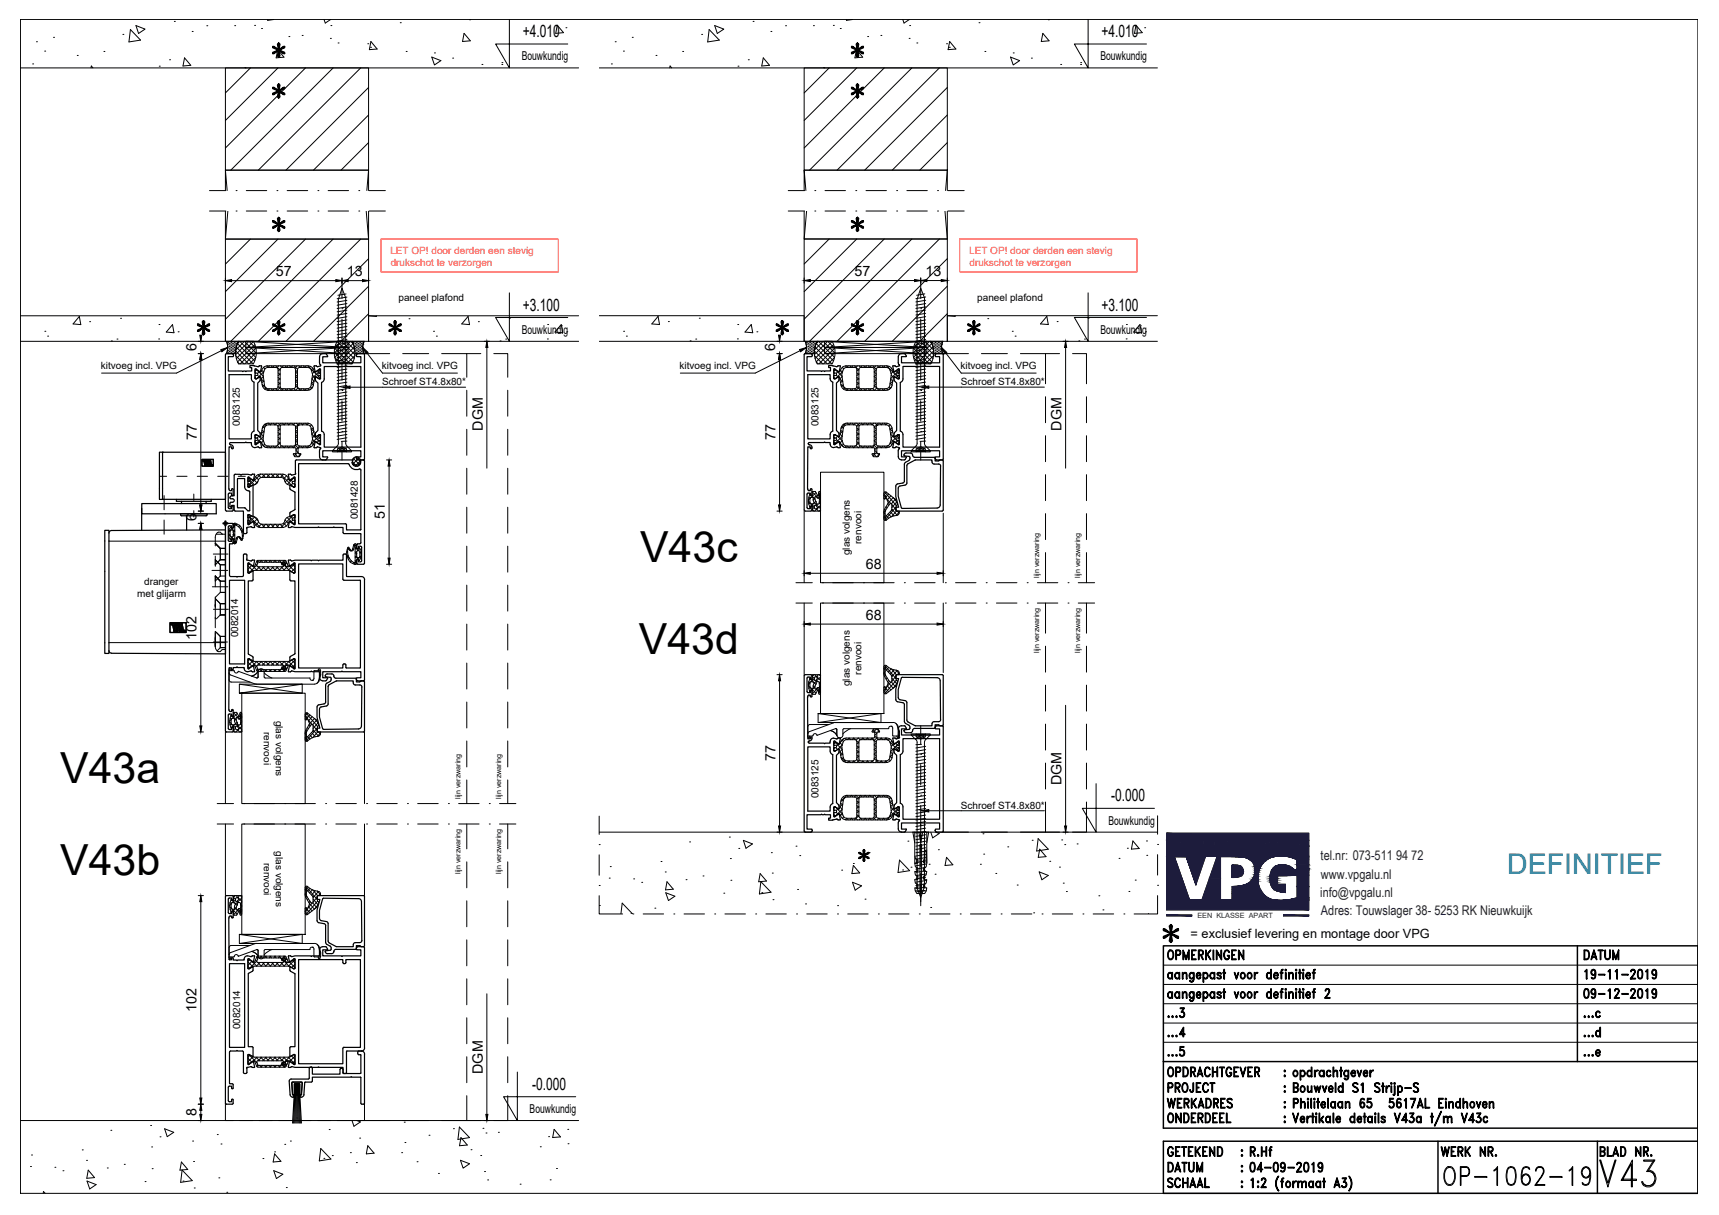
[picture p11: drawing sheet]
<svg xmlns="http://www.w3.org/2000/svg" width="420mm" height="297mm" viewBox="0 0 420 297" stroke-linecap="round" stroke-linejoin="round" font-family="sans-serif">
<defs><g id="words">
<text font-size="11" x="389.8" y="291.4">V43</text>
<g font-size="10.5">
<text x="156.4" y="137.5">V43c</text>
<text x="156.1" y="159.9">V43d</text>
<text x="14.7" y="191.5">V43a</text>
<text x="14.7" y="213.9">V43b</text>
</g>
<text font-size="8.4" x="351.7" y="291">OP-1062-19</text>
<text font-size="7" fill="#0089b6" x="368.4" y="213.7">DEFINITIEF</text>
<g font-size="6.6">
<text x="46.9" y="82.9">*</text>
<text x="188.4" y="82.9">*</text>
</g>
<text font-size="5.7" x="284.3" y="287.9">DATUM</text>
<g font-size="5.3">
<text x="385.9" y="235.7">DATUM</text>
<text x="385.9" y="245.2">09-12-2019</text>
<text x="284.3" y="268.1">PROJECT</text>
<text x="284" y="272">WERKADRES</text>
<text x="284.3" y="275.5">ONDERDEEL</text>
<text x="284.3" y="291.4">SCHAAL</text>
</g>
<g font-size="4.2">
<text x="127.8" y="9.1">+4.010</text>
<text x="269.2" y="9.1">+4.010</text>
<text x="127.8" y="76">+3.100</text>
<text x="269.2" y="75.9">+3.100</text>
<text x="271.6" y="195.9">-0.000</text>
<text x="130.1" y="266.5">-0.000</text>
</g>
<g font-size="3.5">
<text x="67.4" y="67.6">57</text>
<text x="84.8" y="67.5">13</text>
<text x="208.9" y="67.5">57</text>
<text x="226.3" y="67.5">13</text>
<text x="48" y="85.9" transform="rotate(-90 48 85.9)">6</text>
<text x="189.5" y="85.9" transform="rotate(-90 189.5 85.9)">6</text>
<text x="48.1" y="107.6" transform="rotate(-90 48.1 107.6)">77</text>
<text x="118" y="105.3" transform="rotate(-90 118 105.3)">DGM</text>
<text x="189.5" y="107.6" transform="rotate(-90 189.5 107.6)">77</text>
<text x="259.4" y="105.3" transform="rotate(-90 259.4 105.3)">DGM</text>
<text x="48" y="127.4" transform="rotate(-90 48 127.4)">6</text>
<text x="94" y="126.9" transform="rotate(-90 94 126.9)">51</text>
<text x="211.6" y="139.1">68</text>
<text x="211.6" y="151.5">68</text>
<text x="48" y="156.5" transform="rotate(-90 48 156.5)">102</text>
<text x="189.5" y="186.1" transform="rotate(-90 189.5 186.1)">77</text>
<text x="259.4" y="192" transform="rotate(-90 259.4 192)">DGM</text>
<text x="48" y="247.5" transform="rotate(-90 48 247.5)">102</text>
<text x="118" y="262.5" transform="rotate(-90 118 262.5)">DGM</text>
<text x="48" y="272.9" transform="rotate(-90 48 272.9)">8</text>
</g>
<g font-size="3.3" fill="#1d1c3c">
<text x="322.8" y="210.3">tel.nr: 073-511 94 72</text>
<text x="322.9" y="214.8">www.vpgalu.nl</text>
<text x="322.7" y="219.3">info@vpgalu.nl</text>
<text x="322.9" y="223.6">Adres: Touwslager 38- 5253 RK Nieuwkuijk</text>
</g>
<text font-size="3.1" x="291" y="229.2">= exclusief levering en montage door VPG</text>
<g font-size="3">
<text x="127.5" y="14.8">Bouwkundig</text>
<text x="269" y="14.8">Bouwkundig</text>
<text x="127.5" y="81.6">Bouwkundig</text>
<text x="269" y="81.6">Bouwkundig</text>
<text x="270.9" y="201.6">Bouwkundig</text>
<text x="129.5" y="272.1">Bouwkundig</text>
</g>
<g font-size="2.4" fill="#ff2d21">
<text x="95.4" y="62">LET OP! door derden een stevig</text>
<text x="95.5" y="64.9">drukschot te verzorgen</text>
<text x="236.9" y="62">LET OP! door derden een stevig</text>
<text x="237" y="64.9">drukschot te verzorgen</text>
</g>
<g font-size="2.4">
<text x="97.4" y="73.6">paneel plafond</text>
<text x="238.9" y="73.6">paneel plafond</text>
<text x="24.7" y="90.2">kitvoeg incl. VPG</text>
<text x="93.3" y="90.2">kitvoeg incl. VPG</text>
<text x="93.4" y="94.1">Schroef ST4.8x80*</text>
<text x="166.1" y="90.2">kitvoeg incl. VPG</text>
<text x="234.8" y="90.2">kitvoeg incl. VPG</text>
<text x="234.8" y="94.1">Schroef ST4.8x80*</text>
<text x="58.6" y="104.2" transform="rotate(-90 58.6 104.2)">0083125</text>
<text x="200.1" y="104.2" transform="rotate(-90 200.1 104.2)">0083125</text>
<text x="87.4" y="127" transform="rotate(-90 87.4 127)">0081428</text>
<text x="207.7" y="135.7" transform="rotate(-90 207.7 135.7)">glas volgens</text>
<text x="210.6" y="133" transform="rotate(-90 210.6 133)">renvooi</text>
<text x="35.2" y="143">dranger</text>
<text x="33.5" y="145.9">met glijarm</text>
<text x="58.2" y="155.8" transform="rotate(-90 58.2 155.8)">0082014</text>
<text x="207.7" y="167.7" transform="rotate(-90 207.7 167.7)">glas volgens</text>
<text x="210.6" y="164.9" transform="rotate(-90 210.6 164.9)">renvooi</text>
<text x="64.5" y="179" transform="rotate(90 64.5 179)">renvooi</text>
<text x="67.4" y="176.2" transform="rotate(90 67.4 176.2)">glas volgens</text>
<text x="200.1" y="195.2" transform="rotate(-90 200.1 195.2)">0083125</text>
<text x="234.8" y="197.7">Schroef ST4.8x80*</text>
<text x="67.4" y="208.2" transform="rotate(90 67.4 208.2)">glas volgens</text>
<text x="64.5" y="210.9" transform="rotate(90 64.5 210.9)">renvooi</text>
<text x="58.7" y="251.6" transform="rotate(-90 58.7 251.6)">0082014</text>
</g>
<text font-size="1.8" fill="#1d1c3c" x="292.7" y="224.5">EEN KLASSE APART</text>
<g font-size="1.7">
<text x="254" y="141.3" transform="rotate(-90 254 141.3)">lijn verzwaring</text>
<text x="264" y="141.3" transform="rotate(-90 264 141.3)">lijn verzwaring</text>
<text x="254" y="159.6" transform="rotate(-90 254 159.6)">lijn verzwaring</text>
<text x="264" y="159.6" transform="rotate(-90 264 159.6)">lijn verzwaring</text>
<text x="112.5" y="195.3" transform="rotate(-90 112.5 195.3)">lijn verzwaring</text>
<text x="122.5" y="195.3" transform="rotate(-90 122.5 195.3)">lijn verzwaring</text>
<text x="112.5" y="213.6" transform="rotate(-90 112.5 213.6)">lijn verzwaring</text>
<text x="122.5" y="213.6" transform="rotate(-90 122.5 213.6)">lijn verzwaring</text>
</g>
</g></defs>
<!-- layer: 0 -->
<g fill="none" stroke="#000" stroke-width=".24">
<path d="M5 16.6h136.4M8 15.6h.1M8.9 10.2h.1M10.9 12.5h.1M13.1 9.1h.1M18.9 13.6h.1M22.2 16.6l.1-.5 .4 .5M25.4 12.6h.1M30 8.4h.1M31.9 7.2l2.5 2.6-2.9 .5zM33.2 6.3l2.3 .8-1.6 1.1zM38.9 16.2h.1"/>
<path d="M41.4 14.6h.1M42.6 5.2h.1M45.1 14.1l1.5 1.9-1.9 .1zM47 7.7h.1M50.5 6.3h.1M55.1 16.6h35v25h-35zM57.4 6.3h.1M59.9 16.6h.2M61.2 16.6l-6.1 6.1M62.2 6.2h.1M63.9 7h.1M65.4 4.8v.2l1.5-.2"/>
<path d="M67.9 12.1l1.5 1.9-1.9 .1zM67.9 16.6l-12.8 12.8M70.6 8.9h.1M73.9 8.7h.1M74.7 16.6l-19.6 19.6M79.2 4.8l.3 .8 1.3-.8M80.8 9.4h.1M80.9 6.3h.1M81.4 16.6l-25 25M82.6 10.5h.1M88.2 16.6l-25.1 25M89.9 10.7h.1"/>
<path d="M90.6 11.6h.1M90.7 10.1l1.5 1.9-1.9 .1zM97.8 5.6h.1M99.3 12.6h.1M105.5 14l2.3 .8-1.6 1.1zM106.2 12.9h.1M110.6 14.2h.1M113.4 8.2l1.6 1.8-1.9 .1zM114.8 4.8h.1M117.8 15.8h.1M122.7 15.8h.1M122.7 15.3h.1"/>
<path d="M136.2 6.2l1.5 1.8-1.9 .2zM138.3 6.8h.1M146.5 16.6h136.4M149.4 15.6h.1M150.4 10.2h.1M152.4 12.5h.1M154.5 9.1h.1M160.3 13.6h.1M163.7 16.6l.1-.5 .4 .5M166.9 12.6h.1M171.5 8.4h.1M173.3 7.2l2.5 2.6-2.8 .5z"/>
<path d="M174.7 6.3l2.2 .8-1.6 1.1zM180.4 16.2h.1M182.9 14.6h.1M184.1 5.2h.1M186.6 14.1l1.5 1.9-1.9 .1zM188.4 7.7h.1M192 6.3h.1M196.6 16.6h34.9v25h-34.9zM198.8 6.3h.1M201.4 16.6h.2M202.7 16.6l-6.1 6.1M203.7 6.2h.1"/>
<path d="M205.4 7h.1M206.9 4.8v.2l1.5-.2M209.3 12.1l1.6 1.9-1.9 .1zM209.4 16.6l-12.8 12.8M212.1 8.9h.1M215.3 8.7h.1M216.1 16.6l-19.5 19.6M220.7 4.8l.3 .8 1.3-.8M222.2 9.4h.1M222.3 6.3h.1M222.9 16.6l-25 25M224.1 10.5h.1"/>
<path d="M229.6 16.6l-25 25M231.4 10.7h.1M232 11.6h.1M232.1 10.1l1.5 1.9-1.9 .1zM239.3 5.6h.1M240.7 12.6h.1M247 14l2.2 .8-1.6 1.1zM247.6 12.9h.1M252.1 14.2h.1M254.9 8.2l1.5 1.8-1.9 .1zM256.2 4.8h.1M259.2 15.8h.1"/>
<path d="M264.1 15.8h.1M264.1 15.3h.1M277.7 6.2l1.5 1.8-1.9 .2zM279.8 6.8h.1M90.1 34.9l-6.7 6.7M90.1 28.1l-13.5 13.5M90.1 21.4l-20.2 20.2M231.5 34.9l-6.7 6.7M231.5 28.1l-13.4 13.5M231.5 21.4l-20.2 20.2M55.1 58.4h35v25h-35zM61.2 58.4l-6.1 6.2"/>
<path d="M67.9 58.4l-12.8 12.9M74.7 58.4l-19.6 19.6M81.4 58.4l-25 25M88.2 58.4l-25.1 25M196.6 58.4h34.9v25h-34.9zM202.7 58.4l-6.1 6.1M209.4 58.4l-12.8 12.9M216.1 58.4l-19.5 19.6M222.9 58.4l-25 25M229.6 58.4l-25 25M5 77.2h50.1v6.2h-50.1M19.4 77.4l.3 2-1.8-.2z"/>
<path d="M21.9 78.6h.1M29.5 77.8h.1M38.9 79.3h.1M42.2 79.4l.3 2-1.9-.2zM90.1 76.7l-6.7 6.7M90.1 70l-13.5 13.4M90.1 63.3l-20.2 20.1M90.1 77.2l1.9 .2v-.2M100 77.9h.1M114.4 77.4l.4 2-1.9-.2zM116.9 78.6h.1M124.5 77.8h.1"/>
<path d="M133.9 79.3h.1M137.2 79.4l.3 2-1.9-.2zM141.4 77.2h-51.3v6.2h51.3M146.5 77.2h50.1v6.2h-50.1M160.8 77.4l.4 1.9-1.9-.1zM163.4 78.6h.1M170.9 77.8h.1M180.3 79.3h.1M183.6 79.3l.4 2.1-1.9-.2zM231.5 76.7l-6.7 6.7M231.5 70l-13.4 13.4M231.5 63.2l-20.2 20.2"/>
<path d="M231.5 77.2l1.9 .2v-.2M241.4 77.9h.1M255.9 77.4l.3 1.9-1.9-.1zM258.4 78.6h.1M265.9 77.8h.1M275.3 79.3h.1M278.6 79.3l.4 2.1-1.9-.2zM282.9 77.2h-51.4v6.2h51.4M11 81h.1M11.6 82.2h.1M27.2 83.4h.1M28.6 82.9h.1"/>
<path d="M38.8 82.9h.1M43.5 81.1h.1M49.1 87v37.4M54.1 85.7l-11 5.5h-18.3M85.6 94.7h28.2M89.7 86.3l3.8 4.9h18.3M106 81h.1M106.7 82.2h.1M122.2 83.4h.1M123.6 82.9h.1M133.8 82.9h.1M138.5 81.1h.1"/>
<path d="M152.4 81h.1M153.1 82.2h.1M168.7 83.3h.1M170.1 82.9h.1M180.2 82.9h.1M185 81.1h.1M190.5 86.9v37.6M195.6 85.7l-11 5.5h-18.3M227 94.6h28.3M231.2 86.3l3.7 4.9h18.4M247.4 81h.1M248.1 82.2h.1"/>
<path d="M263.7 83.3h.1M265.1 82.9h.1M275.3 82.9h.1M280 81.1h.1M39 116.4h1.7M43.2 116.4h2.5M48.2 116.4h2.5M53.2 116.4h2.5M55 110.6l.1 .1M58.2 116.4h1.8M86.1 112.9l.8 .8M86.3 112.1l1.5 1.4"/>
<path d="M86.9 111.7l-.8 .8M87.1 111.7l1 1.1M87.8 111.9l-1.5 1.5M88.1 112.7h.1M88.1 112.6l-1 1.1M200.6 115.5h15.4v27h-15.4zM26.6 132.3h28.5M40.1 121.2v3.4M40.1 127.1v3.5M47.4 120.8v1.6M47.4 124.8v1.6M49.1 128.4v50.1"/>
<path d="M51.8 139.5h3.8M52.1 135.5h3.6M52.6 136.8l1.2 1.3h1.3M52.6 136v2.5M52.6 132.8l1.2 1.3M52.8 130.6h2.3v10.2h-1.3M53.8 134.1v2.7M53.8 138.1v2.7M53.8 136.8l-1.2 1.3M53.8 134.1h1.3M53.8 136.8h1.3M54.4 130.6l-.6-.5a1.06 1.06 0 0 0-1.2 1.2v2.2"/>
<path d="M55.1 135.2v2M55.9 129.6l.3 .2v1.2M55.9 130.6l.3 .3M56.2 130.7l-.3 .3M56.3 131l.2 .3 .4-.1 .1-.2M56.3 128.9l-.4 .7v1.7l.5 .7h.1M56.3 128.9l1.1 1M56.4 128.9h.1M56.5 129.6h.2M56.5 129.6l-.2 .2M56.5 128.9l.1 .2h.2l-.9 .8M56.6 131.3l.8 .8"/>
<path d="M56.7 131.3l-.5 .5M56.8 129.6l.2 .2M56.8 131.7h-.2l-.1 .3M57 130.6l.4 .4M57 130.2l.1 .2-.1 .6M57 128.1l.4-.2 1.1 .5M57 132.7l.4 .3M57 128.9l-.2 .2M57 132.7h.1M57 128.9v-.8l.4 .3v4l-.4 .3v-.8l-.2-.2M57 128.1l.4 .3 .1-.2 .2 .1M57 128.5l.4 .4"/>
<path d="M57 129.8v.4M57.3 127.9l.4 .5M57.4 131.7l-.4 .4M57.4 130.6l-.4 .4M57.4 129.6l-.4 .4M57.4 128.5l-.4 .4M57.6 132.4l.1 .3-.3 .2M57.6 128.3a2.92 2.92 0 0 1 1.6 3.3M57.7 131.6l.3 .2M57.8 131.5l-.3 1.1-.1-.2-.4 .3M57.8 131.5l.6-.3 .6 .6 .2-.2M57.8 132.5l-.4 .5"/>
<path d="M57.9 128.1l-.2 .3M58 131.6l-.3 1.1M58.4 131.2l.5 .4M58.5 128.4a2.96 2.96 0 0 1 .5 3.7l-.4-.5M58.5 131.4l-.3-.1-.2 .3M58.5 131.4l.1 .1M58.6 128.5l-.3 .3M58.8 131.5l-.1 .2M58.9 129.5l.5 .6M59.1 131.8l.1 .2M59.1 129.1l-.3 .3M59.2 131.6h.1"/>
<path d="M59.2 130.9l.2 .3M59.4 129.9l-.3 .2M59.5 130.8l-.3 .3M84.8 134.8l.1 .2M84.8 135.8l.5 .6M84.9 134.8l-.2 .3M85 133.9l.1 .2M85 134.3h.1M85 134.3l.1 1.5a2.99 2.99 0 0 0 1.5 1.8M85 133.9a3 3 0 0 0 1.7 4.1l.4-.1M85.1 135.8l-.3 .2M85.3 134.2l-.2-.1-.1 .2"/>
<path d="M85.3 134.3l.5 .4M85.4 136.5l-.3 .3M85.5 134.2l-.1 .2M85.9 137.1l-.3 .3M86.2 134.1l.2 .2M86.4 133.3l.2 .2M86.4 137.5l.5 .5M86.5 137.5l-.2 .3M86.6 137.6l.1 .1 .1-.2 .3 .4M86.8 133.8l.8 .8M86.8 133l.4 .2M86.8 134.9l.4 .4"/>
<path d="M86.8 136l1.1 1M86.8 137l.4 .4M86.8 133l-.4 .4M86.8 132.9l-.4 .3-.2 1.1a.29 .29 0 0 1-.3 .3 .29 .29 0 0 1-.3-.2l-.3-.6-.3 .1M87.2 133.2h.1M87.2 133.2l-.4 .3 .1-.2h-.2l-.3 1.1-.2 .2h-.6l-.3-.4M87.2 133.8l-.4 .4M87.2 134.9l-.4 .4M87.2 135.9l-.4 .4M87.2 134.9v.4M87.4 136.8l.5 .2M87.4 136.8l-.2 .2"/>
<path d="M87.4 134.6l.5 .1v.2v1.3h-.6l-.2-.7 .1-.2M87.5 134.6l-.3 .3M87.8 137l.4-.7v-1.7l-.4-.7-.2 .3-.3-.1-.1-.9-.4 .3v4l.4 .3v-.8l-.4 .4M87.9 135l.3 .3M87.9 136l.3 .3M88 134.1l-.5 .5M88.2 134.9l-.3 .3M88.2 136l-.8 .8M197.6 122.5l.4 .4M197.7 121.5l.3 .4M197.9 123.9l.2 .2M198 120.8h-.1"/>
<path d="M198 122.9l-.3 .3M198 120.8a3.5 3.5 0 0 0 0 3.2l.2-.1M198 120.8l.1 .1M198 120.8l.2 .4h.4M198.1 121.8l-.5 .4M198.2 123.8l-.2 .2M198.2 121.6l-.2 .5v1l.4 .1M198.3 123.7h.3M198.3 123.7l-.2 .3M198.3 123.2l.7 .7M198.4 121.2l.8 .8M198.5 120.3l1.5 1.5 .3-.2v-.8l-.1 2.3-.6 .1-.1-.4"/>
<path d="M198.5 124.5l.5 .5M198.6 121.6l.2 .1 .2 1.2M198.6 120.2h.1M198.9 123.1l-.6 .6M198.9 123.1l-.5 .1M199 122.8l1.6 1.6M199 122.8l-.1 .3M199 124l-.5 .5M199.2 121.7l-.4 .4M199.3 123.5l.2 .1M199.3 123.5l-.2 .1v.7l.6 .1M199.3 120.2l.6 1 .2-.1"/>
<path d="M199.3 120.2h-.7l-.1 1M199.4 122.6l-.4 .4M199.4 120.4l-1.2 1.2h.4M199.5 123.6l.3 .5M199.5 122.6v.2M199.5 121.4l.5 .4M199.5 124.4l.5 .6M199.7 124.4h.1M199.8 124.3l-.1 .1M199.8 123.2l-.3 .4M199.8 124.1v.2M199.8 121.1l-.6 .4v.6l.3 .6"/>
<path d="M200.1 120.5l.2-.4 .3 .4v4.4h-2l-.1-1.2M200.1 120.5v.6M200.1 120.7l.5 .5M200.1 120.5h.1M200.2 123l.4 .3M200.3 122l.3 .3M200.5 120.4l-.4 .4M200.6 122.5l-.4 .3M200.6 123.5l-1.5 1.5M200.6 124.6l-.4 .4M200.6 121.4l-.3 .3M216 121.1l.5 .5"/>
<path d="M216 125.4l.3 .3M216 126.4l.6 .7M216.2 120.3l2.9 3.3M216.2 124.5l.2 .3M216.3 126l-.3 .4M216.4 124.9l-.4 .4M216.4 121.7l-.2 .3M216.5 121.1v.7l-.3 .2-.2-.2v-1.2l.4-.4 2.5 1.9 .5 1.2-.3 .2M216.5 121.1l.6 1.7-.1 .3M216.6 123.9l.2 .2M216.7 126.1l.5 .6M216.7 120.4l-.7 .7"/>
<path d="M216.7 121.9l1 1.2M217 123.2l.2 .4M217 123.1l-.9 1.8v2.1l.1 .2 .4-.1M217.1 125.6l.7 .8M217.2 120.8l-.6 .7M217.6 125.1l.9 1M217.7 123.1l-1.3 1.7-.1 1.9 .3-.6M217.7 123.1l.3 .2M217.7 121.2l-.9 1.1M217.8 126.4l-1.2 .8M217.9 124.7h.1M217.9 124.7l-1.3 1.4"/>
<path d="M218 123.4l1.1 1.2M218 124.4l1.3 1.6M218 123.3v1.3M218 124.6l-.1 .1M218.3 121.6l-1.2 1.4M218.3 121.7l.8 .8M218.8 122.1l-.9 1M219 126l-1.2 .4M219.1 123.9l-2.9 3.3M219.1 124.9l-1.2 1.4M219.1 123.5v1.4M219.1 125l.7 .1"/>
<path d="M219.1 122.8l-1.1 1.3M219.3 125l.5 .4M219.8 125.2l-.7 .8M219.8 125.1l-.1 .6-.7 .3M26.6 157.1h28.5M51.9 143.5h3.8M52.2 149h3.6M52.2 157h3.4M52.6 148.1v-.3v.6M52.6 140.7v2.8M52.6 146v7.5M52.6 146.4l1.2 1.2"/>
<path d="M52.6 140.9l1.2 1.2M53.8 144.8l-1.2 1.3M53.8 155.6l-1.2-1.2v3.7M53.8 142.1v2.7M53.8 147.6v2.7M53.8 155.6v2.7M53.8 150.3l-.9 1M53.8 158.3l-.7 .8M53.8 147.6h1.3M53.8 155.6h1.3M53.8 158.3h1.3M53.8 142.1h1.3"/>
<path d="M53.8 144.8h1.3M53.8 140.8l-1.2 1.3M55.1 153.7v5.1h-.8l-.5 .5a1.06 1.06 0 0 1-1.2-1.2v-1M55.1 141v9.3h-1.3M55.1 150.9v2.6M200.6 147.4h15.4v27h-15.4zM56.1 176.6l.4 1.4h.2M56.1 176.5l.4 .4M56.2 176.1l-.1 .5M56.2 175.5l.4 .4M56.5 177.9l.1 .2M56.5 174.8l.2 .1"/>
<path d="M56.5 176.9l-.3 .3M56.6 174.8l-.4 1.3M56.6 174.8h-.1M56.6 174.8l.1 .4h.3M56.6 175.8l-.4 .5M56.7 177.8l-.2 .2M56.8 175.6l-.3 .5 .1 1 1 .8M56.8 177.7l.3 .1M56.8 177.7l-.1 .3M57 175.2l.7 .8M57 177.2h-.1M57.1 174.3l1.5 1.5 .1-.1"/>
<path d="M57.1 178.5l.4 .5M57.1 175.2h.1M57.1 175.6l.2 .1 .2 1.2M57.1 174.2h.1M57.1 175.6h-.4M57.4 177.1l-.6 .6M57.4 177.1l-.4 .1M57.5 176.8l1.6 1.6M57.6 176.9l-.1 .2M57.6 178l-.5 .5M57.7 175.7l-.4 .5M57.8 176.2l.2 .5"/>
<path d="M57.8 177.5l.2 .1M57.8 177.5l-.2 .1v.7l.6 .1M57.9 175.4l-.2 .2 .1 .6M58 176.6l-.5 .4M58 174.4l-1.2 1.2M58 177.6l.3 .5-.1 .3M58 176.7l.1 .1M58 175.4l.6 .4M58.1 178.4l.5 .6M58.2 178.4h.1M58.3 177.2l-.3 .4M58.4 175.1l-.5 .3"/>
<path d="M58.6 175.1l-.1 .1-.7-1-.6-.1-.1 .2v.9M58.6 174.5l.1-.3 .2-.1 .2 .4v4.4h-2v-1.1M58.6 174.5v.6M58.6 174.8l.2 .2M58.6 174.5h.1M58.7 175.7l.2-.9-.1 2.3-.6 .1-.2-.4M58.8 177l.3 .3M58.8 176l.3 .3M58.9 175l.2 .2M59.1 174.4l-.5 .4M59.1 176.5l-.3 .3M59.1 177.6l-1.4 1.4"/>
<path d="M59.1 178.6l-.4 .4M59.1 169.5h15.5v27h-15.5zM59.1 175.4l-.3 .3M74.6 175.1l.4 .5M74.6 179.4l.3 .3M74.7 178.6l-.1 2.4 .2 .2h.4a3.8 3.8 0 0 1 2.4-1.2M74.8 174.3l2.8 3.3M74.8 178.5l.2 .3M74.9 178.9l-.3 .4M75 175.7l-.3 .3M75 175.2v.6l-.2 .2-.2-.2v-1.2l.4-.4 2.4 1.9 .5 1.2M75 175.1l.7 1.7-.1 .3"/>
<path d="M75.1 177.9l.3 .3M75.2 174.4l-.6 .7M75.2 175.9l1.1 1.2M75.5 177.2l.3 .4M75.5 177.2l-.8 1.5M75.7 179.6l.6 .7M75.7 174.8l-.6 .7M76.2 179.1l.8 1M76.3 175.2l-.9 1.1M76.5 178.8h.1M76.5 178.7l-1.3 1.4M76.5 177.4l1.1 1.2"/>
<path d="M76.5 178.4l1.3 1.6M76.5 177.3v1.3M76.5 177.3l-.2-.2-.3 .1-1 1.6-.1 1.9 .1-.2M76.5 178.6v.1M76.8 175.6l-1.2 1.4M76.9 175.7l.7 .8M77.4 176.1l-.9 1.1M77.6 177.9l-2.8 3.3M77.6 179l-1.1 1.3M77.7 179l.7 .1M77.7 176.7l-1.2 1.4M77.9 179l.4 .5"/>
<path d="M77.9 177.3l-.3 .3 .1 1.4M78.3 179.2l-.7 .8M78.4 179.1l-.2 .6-.6 .3M190.5 165.4v37.6M197.6 167.6l.5 .5M197.7 166.7l.3 .3-.4 .4M197.9 169l.1 .1M198 165.9l.2 .2M198 168l-.3 .3M198.1 165.8l-.2 .2M198.1 169l-.1 .1M198.2 168.3l1.2 1.2"/>
<path d="M198.3 166.2l.6 .6M198.3 168.7h.2l.1 1h.7M198.3 166.2h.2M198.3 166.2l-.3-.4a3.7 3.7 0 0 0-.1 3.2M198.3 168.7l-.3 .4M198.3 166.7l-.3 .1v.6l.2 .9M198.4 166.6h.1M198.4 166.7l.5 .1M198.5 168.7h.1M198.6 166.1v-1.1h2v4.4l-.3 .3-.2-.3M198.6 169.7h.1M198.8 167.8l.4 .4"/>
<path d="M198.9 166.8l.1 .2M199 166.9l.4 .4M199 167l-.2 1.2-.6 .1M199 164.9l-.5 .5 .5 .5M199 166l-.7 .7M199.1 164.9l1.5 1.4M199.2 168.3l.6 .5M199.2 167.9l-.8 .8M199.2 167.7v.6M199.5 166.3l.3 .4M199.5 167.2l-.3 .5M199.5 167.2v-.5l.7 .1 .1 2.3-.1-.9"/>
<path d="M199.5 166.3l-.2 .1M199.7 165.5l-.6 .1v.7l.2 .1M199.7 165.5h.1M199.7 165.5l.1 .3-.3 .5M200 168.1h-.2l-.3 .3M200 164.9l-.5 .6M200.1 168.7l-.2-.1-.6 1.1M200.1 169.4h.1M200.1 169.1l.4 .4M200.1 168.7v.7M200.2 168.2l-.2-.1-1.5 1.5M200.2 164.9l.4 .4"/>
<path d="M200.2 167.1l.4 .3M200.3 168.2l.3 .3M200.6 167.6l-.3 .3M200.6 165.5l-1.6 1.6M200.6 168.7l-.5 .4M200.6 166.6l-.4 .3M216 163.5l.3 .4M216 164.6l.4 .4M216 168.8l.7 .7M216.2 167.9l.2 .3M216.2 162.7l2.9 3.3M216.3 164.2l-.3 .3"/>
<path d="M216.4 165.1l-.2 .3M216.5 168.3l-.5 .5M216.6 168.4l.6 .7M216.6 162.7h-.4l-.1 .2v2l.9 1.9M216.6 162.7l1.2 .8M216.6 163.8l1.3 1.3M216.6 162.8l-.6 .7M216.6 163.8l-.3-.6 .1 1.7 1 1.7M216.8 165.7l-.2 .3M216.8 167.6l.9 1.1M217 166.7l.1 .3-.6 1.7M217.1 166.9l1.2 1.4"/>
<path d="M217.2 163.2l-.5 .6M217.2 166.3l-.2 .4M217.7 166.8l-1 1.2M217.8 163.5l1.2 .3M217.8 163.5l-.7 .8M217.9 166.8l.9 1M217.9 165.1h.1M217.9 163.6l1.2 1.4M217.9 165.1l.1 .2M218 165.3v1.3M218 165.8l1.1 1.3M218 166.6l-.2 .2-.4-.2"/>
<path d="M218.5 163.8l-.9 1M219.1 167.4l-.8 .8M219.1 166.3l-2.9 3.3M219.1 165.3l-1.1 1.2M219.3 163.9l-1.3 1.5M219.7 164.3l.1 .5M219.7 164.3l-.1-.3-.6-.1 .8 .8M219.8 164.5l-.5 .4M219.8 164.8l-.7 .2v1.3l.3 .2-.5 1.3-2.3 1.8a.35 .35 0 0 1-.4 0 .35 .35 0 0 1-.2-.3v-1.2l.2-.2 .3 .2v.6M74.6 180.4l.6 .7M74.9 180l-.3 .4M75 180.5l.2-.4 .5 .6"/>
<path d="M227 198.2h28.3M49.1 219.4v50.1M56.5 219.9l-.4 1.4 .4 1.7M56.5 219.9l.2 .2M56.5 219.9l.3 .3M56.6 219.8l-.1 .2M57.5 218.9l-.4 .5 .5 .5M57.6 220l-.7 .7M57.7 218.9l1.4 1.5M58.2 219.5l-.6 .1v.7l.2 .1M58.2 219.5h.1M58.2 219.5l.1 .3-.3 .5 .3 .4"/>
<path d="M58.6 218.9l-.5 .6M58.7 218.9l.4 .4M59.1 219.5l-1.6 1.6M59.1 201.5h15.5v26.9h-15.5zM74.6 217.5l.3 .4M74.6 218.6l.3 .4M74.8 216.7l2.8 3.3M74.9 218.2l-.3 .3M75 219.1l-.2 .3M75.2 217.8l1.3 1.5M75.2 216.8l-.6 .7M75.2 217.8l-.3-.6v1.7l1.1 1.7"/>
<path d="M75.4 219.7l-.3 .3M75.7 217.2l-.5 .6M76.3 217.5l-1.3-.9-.4 .3v2.2l.9 1.7M76.3 217.5l1.3 .3M76.3 217.6l-.6 .7M76.5 219.1h.1M76.5 217.6l1.1 1.4M76.5 219.3v1.3M76.5 219.8l1.2 1.4M77 217.8l-.8 1M77.6 219v1.3l.3 .3-.4 1.1-2.4 1.9a.35 .35 0 0 1-.3 0 .35 .35 0 0 1-.2-.3v-1.2l.2-.2 .2 .2v.6M77.6 219.3l-1.1 1.2"/>
<path d="M77.7 218.9l-.1 .1M77.8 217.9l-1.3 1.6M78.3 218.4l.1 .4M78.3 218.3l-.2-.2-.5-.2 .7 .8M78.3 218.4l-.4 .6M78.4 218.8l-.7 .2M146.5 203.4h136.4M148.9 214.7h.1M149.2 211.9h.1M154.9 214.9h.1M156.8 215.7h.1M161.6 210.6h.1"/>
<path d="M162.6 213.2h.1M162.7 218.3l2.3 .8-1.6 1.1zM163 215.6l1.6 1.8-1.9 .2zM167.7 215.1h.1M168.6 205.8h.1M171.8 214.2h.1M176.9 218.4h.1M178.3 204.6h.1M178.5 209.9h.1M178.6 215.2h.1M180.6 207.4h.1M181.7 205.5l2.2 .8-1.6 1.1z"/>
<path d="M185.8 213.6l1.5 1.8-1.9 .2zM186 215.5l2.4 2.6-2.8 .5zM186.2 218.2h.1M188.5 208.5h.1M188.8 213.5h.1M188.9 219.9h.1M194.6 206.9h.1M194.9 217.5h.1M195.5 209.2h.1M205.7 212.7h.1M208.4 215.7l2.2 .9-1.6 1zM208.6 211.1h.1"/>
<path d="M208.6 211.6l1.5 1.8-1.9 .2zM211.1 209.3h.1M211.4 219.8h.1M212.4 208.5h.1M219.9 210.3l2.4 2.6-2.8 .4zM220.6 212.7h.1M221.9 205.6h.1M222.7 212h.1M227.1 211.3h.1M227.5 203.4l.5 1.4 1.6-1-.9-.4M228.6 213.7h.1M229.4 207.7h.1"/>
<path d="M231.4 209.6l1.5 1.8-1.9 .2zM239.6 211.3h.1M240.3 203.8h.1M240.4 208.8h.1M243.4 213.5h.1M246.3 207h.1M248.6 216.4h.1M252.3 205.4h.1M253.7 205l2.5 2.6-2.8 .5zM254 213.2l2.2 .8-1.5 1.1zM254.1 207.6l1.6 1.8-1.9 .2zM256.6 210.6h.1"/>
<path d="M259 212h.1M259.5 205.3h.1M259.9 215.9h.1M260.2 206.5h.1M260.6 218h.1M263.3 206.3h.1M268.6 219h.1M273.5 209.9h.1M275.5 207.4h.1M275.9 217.9h.1M276.9 205.6l1.5 1.8-1.9 .2zM277.5 215.2h.1"/>
<path d="M280.2 205.6h.1M280.3 209.1h.1M56.2 221.6l.4 .5M56.2 220.7l.3 .3M56.5 223l.1 .1M56.5 223v.1M56.5 221l-.4 .4M56.5 223.1h.1M56.6 222l-.4 .4M56.7 223l-.2 .1M56.8 222.3l1.2 1.2M56.8 220.2l.6 .6"/>
<path d="M56.8 222.7h.3v1h.8M56.8 220.2h.2M56.8 222.7l-.2 .4M56.9 220.7l-.4 .1v.6l.3 .9M56.9 220.7l.5 .1M57.1 222.7h.1M57.1 220.1v-1.1h2v4.4l-.3 .4-.2-.4M57.1 220.1v.1M57.1 223.7h.1M57.3 221.6v.6M57.3 221.7l.4 .5M57.3 222.1l-.6 .2"/>
<path d="M57.3 221.5v.1M57.5 220.8l.1 .2-.3 .5M57.5 220.9l.5 .4M57.7 221.9l-.7 .8M58 221.2l-.3 .6v.6l.7 .4M58 221.2l.1-.5 .7 .1 .1 2.3-.1-.8-.2-.2-1.5 1.5M58 220.3l-.2 .1M58.6 222.1h-.3l-.3 .4M58.6 222.8l-.1-.2-.6 1.1M58.6 223.4h.1M58.6 222.8v.6M58.6 223.1l.5 .4"/>
<path d="M58.6 222.7l.1 .1M58.8 221.1l.3 .3M58.8 222.9l-.2 .2M58.8 222.2l.3 .3M59.1 221.6l-.3 .3M59.1 222.7l-.2 .2M59.1 220.6l-.3 .3M74.6 222.8l.6 .7M74.7 221.9l.3 .3M75 222.3l-.4 .5M75.1 222.4l.6 .7M75.4 221.6l.9 1.1"/>
<path d="M75.6 220.8l.1 .2-.7 1.7M75.6 220.9l1.2 1.4M75.8 220.3l-.3 .4M76.3 220.8l-1.1 1.2M76.5 220.8l.9 1M76.5 220.6l-.2 .2-.3-.2M77.6 221.4l-.7 .8M77.6 220.3l-2.8 3.3M146.5 221.4h.1M151.8 223.4l.3-2.6 2.5 2.6h-.4M160.1 222h.1M196.9 221h.1"/>
<path d="M204.7 221.4h.1M227.5 221.9h.1M252.6 223.2h.1M269.6 222.4h.1M280.7 223.4h.1M5 273.9h136.4M27.1 276.3h.1M36.8 275.2h.1M39.1 277.9h.1M40.2 276l2.3 .8-1.6 1.1zM47.1 279h.1M49.1 270.5v3"/>
<path d="M53.1 277.4h.1M54 279.7h.1M69.6 279.8h.1M71 279h.1M80.5 276.1h.1M86 273.9l.5 1.4 1.6-1-.9-.4M87.9 278.2h.1M98.8 274.3h.1M99 279.3h.1M104.9 277.5h.1M110.8 275.9h.1M112.3 275.5l2.5 2.6-2.9 .5z"/>
<path d="M112.7 278.1l1.5 1.8-1.9 .2zM118 275.9h.1M118.8 277h.1M121.8 276.8h.1M134.1 277.9h.1M135.4 276.1l1.6 1.8-1.9 .2zM138.8 276.1h.1M138.8 279.6h.1M7.5 285.2h.1M7.7 282.4h.1M10.6 291.7v-.4l.4 .4M13.4 285.4h.1"/>
<path d="M15.4 286.2h.1M20.1 281.1h.1M21.1 283.7h.1M21.3 288.7l2.2 .9-1.6 1.1zM21.6 286.1l1.5 1.8-1.9 .2zM26.2 285.5h.1M30.4 284.7h.1M35.5 288.9h.1M37.1 280.4h.1M37.2 285.7h.1M44.3 284.1l1.6 1.8-1.9 .2zM44.5 286.1l2.5 2.5-2.8 .5z"/>
<path d="M44.7 288.7h.1M47.3 284h.1M47.5 290.4h.1M53.5 288h.1M55.4 291.5h.1M64.3 283.2h.1M66.9 286.2l2.2 .9-1.5 1zM67.1 281.6h.1M67.1 282.1l1.6 1.8-1.9 .2zM70 290.3h.1M78.4 280.8l2.5 2.6-2.9 .4zM79.2 283.2h.1"/>
<path d="M81.2 282.5h.1M85.6 281.8h.1M87.1 284.2h.1M89.9 280.1l1.5 1.8-1.9 .2zM98.2 281.8h.1M101.9 284h.1M107.2 286.9h.1M112.5 283.7l2.3 .8-1.6 1.1zM115.1 281.1h.1M117.5 282.5h.1M118.4 286.4h.1M119.2 288.5h.1"/>
<path d="M127.1 289.5h.1M132.1 280.4h.1M134.5 288.4h.1M136 285.7h.1"/>
<circle cx="87.1" cy="112.7" r="1.01"/>
</g>
<!-- layer: 1-0 -->
<g fill="none" stroke="#000" stroke-width=".24">
<path d="M55.1 51.6v6.8h35v-6.8M55.1 41.6h35v5M55.1 46.6v-5l.4 5M55.7 51.6l-.6 6.8M89.5 51.6l.6 6.8M90.1 41.6l-.4 5M196.6 41.6h34.9v5M196.6 46.6v-5l.4 5M196.6 51.6v6.8h34.9v-6.8M197.1 51.6l-.5 6.8M231 51.6l.5 6.8M231.5 41.6l-.4 5"/>
<path d="M60.1 83.4h25v1.5h-25v-1.5l25 1.5-25 1.6M85.1 83.4l-25 1.5h25v1.6h-25v-1.6l25 1.6M201.5 83.4h25v1.5h-25v-1.5l25 1.5-25 1.6M226.5 83.4l-25 1.5h25v1.6h-25v-1.6l25 1.6M58.5 167.3l15.4 2.2M73.9 167.3l-15.4 2.2v-2.2h15.4v2.2h-15.4M200 174.4h15.3v2.2h-15.3v-2.2l15.3 2.2M215.3 174.4l-15.3 2.2M58.5 228.4h15.4v2.3h-15.4v-2.3l15.4 2.3M73.9 228.4l-15.4 2.3"/>
</g>
<!-- layer: DIM -->
<g fill="none" stroke="#000" stroke-width=".24">
<path d="M124.5 4.8v11.8l-3.4-5.8h17.7M266 4.8v11.8l-3.4-5.8h17.6M55.1 68v1.2M55.6 68.6h27.5M83.6 68v1.2M84.1 68.6h5.5M90.1 68v1.2M124.5 71.6v11.8l-3.4-5.8h17.7M196.6 68v1.2M197 68.6h27.6M225 68v1.2M225.6 68.6h5.5"/>
<path d="M231.5 68v1.2M266 71.6v11.8l-3.4-5.8h17.6M48.5 86.5h1.2M118.4 83.4h1.2M119 83.4v31.1M189.9 86.5h1.3M259.8 83.4h1.3M260.5 83.4v31.1M94.5 112.4h1.2M95.1 113v24.5M48.5 125h1.2M48.5 128h1.2"/>
<path d="M94.5 138h1.2M189.9 125h1.3M196.6 139.5v1.3M230.5 139.5v1.3M196.6 151.9v1.3M197 140.2h33.1M197 152.6h33.1M230.5 151.9v1.3M48.5 179h1.2M189.9 164.9h1.3M260.5 172.4v31M267.9 191.6v11.8l-3.4-5.8h17.7"/>
<path d="M48.5 219h1.2M189.9 203.4h1.3M259.8 203.4h1.3M119 243v30.9M48.5 273.9h1.2M48.5 269.9h1.2M118.4 273.9h1.2M126.4 262.1v11.8l-3.3-5.8h17.6"/>
</g>
<!-- layer: Y -->
<g fill="none" stroke="#000" stroke-width=".36">
<path d="M66.7 11.4h.3l2.3 1.7h.3l-2.9-1.7v.3l2.9 1.1v.3M68.1 10.5l.3 .3-.6 2.9 .3 .3v-3.5l-.3 .3 .6 2.9-.3 .3M69.6 11.4h-.3l-2.3 1.7h-.3l2.9-1.7v.3l-2.9 1.1v.3M208.2 11.4h.2l2.3 1.7h.3l-2.8-1.7v.3l2.8 1.1v.3M209.6 10.5l.3 .3-.6 2.9 .3 .3v-3.5l-.3 .3 .6 2.9-.3 .3M211 11.4h-.3l-2.3 1.7h-.2l2.8-1.7v.3l-2.8 1.1v.3M66.7 21.4h.3l2.3 1.7h.3l-2.9-1.7v.3l2.9 1.1v.3M68.1 20.5l.3 .3-.6 2.9 .3 .2v-3.4l-.3 .3 .6 2.9-.3 .2M69.6 21.4h-.3l-2.3 1.7h-.3l2.9-1.7v.3l-2.9 1.1v.3M208.2 21.4h.2l2.3 1.7h.3l-2.8-1.7v.3l2.8 1.1v.3M209.6 20.5l.3 .3-.6 2.9 .3 .2v-3.4l-.3 .3 .6 2.9-.3 .2M211 21.4h-.3l-2.3 1.7h-.2l2.8-1.7v.3l-2.8 1.1v.3"/>
<path d="M66.7 54h.3l2.3 1.7h.3l-2.9-1.7v.3l2.9 1.1v.3M68.1 53.2l.3 .2-.6 2.9 .3 .3v-3.4l-.3 .2 .6 2.9-.3 .3M69.6 54h-.3l-2.3 1.7h-.3l2.9-1.7v.3l-2.9 1.1v.3M208.2 54h.2l2.3 1.7h.3l-2.8-1.7v.3l2.8 1.1v.3M209.6 53.1l.3 .3-.6 2.9 .3 .3v-3.5l-.3 .3 .6 2.9-.3 .3M211 54h-.3l-2.3 1.7h-.2l2.8-1.7v.3l-2.8 1.1v.3M66.7 79.3h.3l2.3 1.7h.3l-2.9-1.7v.3l2.9 1.1v.3M68.1 78.4l.3 .3-.6 2.8 .3 .3v-3.4l-.3 .3 .6 2.8-.3 .3M69.6 79.3h-.3l-2.3 1.7h-.3l2.9-1.7v.3l-2.9 1.1v.3M95.1 79.3h.3l2.3 1.7h.3l-2.9-1.7v.3l2.9 1.1v.3M96.6 78.4l.3 .3-.6 2.8 .3 .3v-3.4l-.3 .3 .6 2.8-.3 .3M98 79.3h-.3l-2.3 1.7h-.3l2.9-1.7v.3l-2.9 1.1v.3"/>
<path d="M208.2 79.3h.2l2.3 1.7h.3l-2.8-1.7v.2l2.8 1.2v.3M209.6 78.4l.3 .3-.6 2.8 .3 .3v-3.4l-.3 .3 .6 2.8-.3 .3M211 79.3h-.3l-2.3 1.7h-.2l2.8-1.7v.2l-2.8 1.2v.3M236.6 79.3h.3l2.3 1.7h.3l-2.9-1.7v.2l2.9 1.2v.3M238 78.4l.3 .3-.6 2.8 .3 .3v-3.4l-.3 .3 .6 2.8-.3 .3M239.5 79.3h-.3l-2.3 1.7h-.3l2.9-1.7v.2l-2.9 1.2v.3M210 208.4l2.3 1.5-2.3-1.5v.3l2.3 .9v.3M211.2 207.7l-.3 .2 .5 2.4-.2 .3v-2.9l.2 .2-.5 2.4 .3 .3M212.3 208.4l-2.3 1.5 2.3-1.5v.3l-2.3 .9v.3M284.4 227.1h.3l2.9 2.2h.4l-3.6-2.2v.4l3.6 1.4v.4M286.2 226l-.4 .4 .8 3.6-.4 .4v-4.4l.4 .4-.8 3.6 .4 .4M288 227.1h-.4l-2.9 2.2h-.3l3.6-2.2v.4l-3.6 1.4v.4"/>
</g>
<!-- layer: DIM -->
<g fill="#000" stroke="#000" stroke-width=".24">
<path d="M55.1 68.6l1.5-.2v.5zM82.1 68.4l1.5 .2-1.5 .3zM83.6 68.6l1.5-.2v.5zM88.6 68.4l1.5 .2-1.5 .3zM196.6 68.6l1.5-.3v.5zM223.5 68.3l1.5 .3-1.5 .2zM225 68.6l1.5-.3v.5zM230.1 68.3l1.4 .3-1.4 .2zM49.1 86.5l.2 1.5h-.5zM119 83.4l.3 1.5h-.6zM190.5 86.5l.3 1.4h-.5zM260.5 83.4l.2 1.5h-.5z"/>
<path d="M95.1 112.4l.3 1.5h-.6zM49.1 128l.2 1.5h-.5zM48.8 123.5h.5l-.2 1.5zM94.8 136.4h.6l-.3 1.6zM190.3 123.5h.5l-.3 1.5zM229 139.9l1.5 .3-1.5 .2zM196.6 140.2l1.5-.3v.5zM196.6 152.6l1.5-.3v.5zM229 152.3l1.5 .3-1.5 .2zM48.8 177.5h.5l-.2 1.5zM190.5 164.9l.3 1.5h-.5zM190.3 201.9h.5l-.3 1.5z"/>
<path d="M260.2 201.9h.5l-.2 1.5zM49.1 219l.2 1.4h-.5zM49.1 269.9l.2 1.5h-.5zM48.8 272.4h.5l-.2 1.5zM48.8 268.4h.5l-.2 1.5zM118.7 272.4h.6l-.3 1.5z"/>
</g>
<!-- layer: 0 -->
<g fill="#fff" stroke="#fff" stroke-width=".24">
<path d="M236.2 71.7v2.6l21.4-2.6zM236.2 74.3l21.4-2.6v2.6z"/>
<path d="M236.9 60.1v5.5l39.9-5.5zM236.9 65.6l39.9-5.5v5.5z"/>
<path d="M234.7 92.1v2.3l21.3-2.3zM234.7 94.4l21.3-2.3v2.3z"/>
<path d="M166 88.1v2.9l19.3-2.9zM166 91l19.3-2.9v2.9z"/>
<path d="M234.7 88.1v2.9l19.3-2.9zM234.7 91l19.3-2.9v2.9z"/>
<path d="M205.8 121.8v14.3h5zM205.8 121.8h5v14.3z"/>
<path d="M252.6 129.7v12.2h1.9zM252.6 129.7h1.9v12.2z"/>
<path d="M262.6 129.7v12.2h1.9zM262.6 129.7h1.9v12.2z"/>
<path d="M94.7 71.7v2.6l21.4-2.6zM94.7 74.3l21.4-2.6v2.6z"/>
<path d="M95.4 60.1v5.5l40-5.5zM95.4 65.6l40-5.5v5.5z"/>
<path d="M24.6 88.2v2.8l19.2-2.8zM24.6 91l19.2-2.8v2.8z"/>
<path d="M93.2 88.2v2.8l19.3-2.8zM93.2 91l19.3-2.8v2.8z"/>
<path d="M93.2 92.1v2.3l21.3-2.3zM93.2 94.4l21.3-2.3v2.3z"/>
<path d="M64.3 175.8l5.1 14.3v-14.3zM64.3 175.8l5.1 14.3h-5.1z"/>
<path d="M32.4 141v5.6l14.2-5.6zM32.4 146.6l14.2-5.6v5.6z"/>
<path d="M111.2 183.6v12.3h1.8zM111.2 183.6h1.8v12.3z"/>
<path d="M121.2 183.6v12.3h1.8zM121.2 183.6h1.8v12.3z"/>
<path d="M64.3 207.8l5.1 14.3v-14.3zM64.3 207.8l5.1 14.3h-5.1z"/>
<path d="M111.2 202v12.3h1.8zM111.2 202h1.8v12.3z"/>
<path d="M121.2 202v12.3h1.8zM121.2 202h1.8v12.3z"/>
<path d="M234.7 195.7v2.3l21.3-2.3zM234.7 198l21.3-2.3v2.3z"/>
<path d="M205.8 153.8v14.2h5zM205.8 153.8h5v14.2z"/>
<path d="M252.6 148v12.2h1.9zM252.6 148h1.9v12.2z"/>
<path d="M262.6 148v12.2h1.9zM262.6 148h1.9v12.2z"/>
</g>
<!-- layer: 02_PROFIELEN -->
<path d="M93.1 58.4h43.4v8.1h-43.4zM234.6 58.4h43.3v8.1h-43.3z" fill="none" stroke="#ff2d21" stroke-width=".25"/>
<!-- layer: 0 -->
<g fill="none" stroke="#000" stroke-width=".3">
<path d="M56 91.6h5.4l.1 1.2 .6 .6v12l-.6 .6-.1 1.3h-5.4zM56.7 86.5h-1.3l-.3 .2 .1 38.2h1.7l.1-1M56.7 86.5l.4 .3M57.1 86.9l-.1 .3h-1.2v3.5h3.4l.2 .2 .1-.2 .6 .2 .1-.2h1.3v-.8h-.4v-.5h1l1 .2 .3-.2 .5 .1-.3 1.4M62.3 90.3l.1 2.2 .3 .1M62.3 90.3l.3-.1 .9 .6M63.4 92.2l-.7 .4M63.4 92.2l.2-.1v.9l-.6 .6v11.6l.6 .7v.8h-.2M63.5 90.8l.1 .1M76.8 89.4h.5M76.8 89.4l.2 1.5M77.2 93.1l.5 .5v11.6l-.6 .7v.8l1.2-.4v2.4l-1.1-.6"/>
<path d="M77.2 90.8l-.2 .1M78 92.6l-.9-.5 .1 1M78.1 88.7l.1 .4M78.2 89.1l.2 .2-.1 .2-.7 .1-.3-.1M78.3 90.3l.1 2.2-.4 .1M78.4 90.3l-.3-.1-.9 .6M79.2 89.6h9v19.7h-9v-3a.9 .9 0 0 0-.6-.9v-11.9l.6-.6zM79.6 86.5h-.7a.79 .79 0 0 0-.8 .7v1.5M79.6 86.5l.5 .6M87.1 86.9l.1 .3h1v1.5h-4.5l-.1 .1-.2-.1h-4.5v-1.5h1.1l.1-.2M87.1 86.8l.4-.3h1.3l.3 .2v25.5l-.3 .2M196.6 86.7v38l.2 .2 1.4 .1 .3-.3"/>
<path d="M196.8 86.5h1.4M196.8 86.4l-.2 .3M197.4 91.6h5.5l.1 1.2 .6 .6-.1 12-.5 .6-.1 1.3h-5.5zM198.2 86.4l.2 .2M198.4 86.6l.1 .6h-1.2v3.5h3.3l.2 .1 .2-.1 .5 .1 .2-.1h1.3v-.8h-.5v-.5h1l1.1 .2 .3-.2M204.9 92.2l-.8 .4M204.9 89.4h.4M204.9 92.2l.1-.1v.9l-.6 .6v11.6l.6 .7 .1 .8h-.2M204.9 90.8l-.9-.6-.2 .1v2.2l.3 .1M204.9 90.8l.2 .1M205.3 89.4l.1 .1M205.4 89.6l-.3 1.3"/>
<path d="M218.2 89.6l.3 1.3M218.3 89.4h.4M218.3 89.4l-.1 .1M218.6 93.1l.6 .5v11.6l-.6 .7-.1 .8 .2 .1 .8-.5M218.7 90.8l-.2 .1M218.7 90.8l.9-.6h.2v2.4h-.3l-.9-.5v1M219.5 92.6h.1M219.6 88.7l.1 .4M219.7 89.1l.1 .3-.7 .2-.4-.2M220.7 89.6h9v19.7h-9v-3a.9 .9 0 0 0-.6-.9l-.1-11.9 .7-.6zM221 86.5h-.6a.79 .79 0 0 0-.8 .7l-.1 1.5M221.1 86.5l.4 .5"/>
<path d="M228.6 86.9v.3h1.1v1.5h-4.5l-.2 .1-.1-.1h-4.6v-1.5h1.1l.1-.2M228.7 86.6l-.1 .2M228.9 86.5h1.4M228.9 86.4l-.2 .2M230.3 86.4l.2 .3M230.5 86.7v25.5l-.2 .2M39 110.6h.7v11.5h-.7zM39.7 110.6h15.3M39.8 110.6l-.1 .1M49.4 112.3h2.7v1.7h-2.7zM49.6 112.4v.3M49.6 112.7h.3l.2 1.1"/>
<path d="M49.6 112.4h1.3zM50.1 113.8h.1M50.1 112.7h.2l.2 1.1-.2-1.1h-.2l.1 1zM50.2 113.8h.1M50.2 113.7l-.1 .1M50.4 112.4h.1M50.5 113.8h.1zM50.7 113.7l-.1 .1M50.7 113.7l-.2-1h.3l.2 1.1M50.9 112.4l.1 .1M51 113.8h.1M51 112.5l.2 1.1h.2l-.2-1"/>
<path d="M51.1 113.8h.8M51.5 112.5l-.3 .1M51.5 112.5l.1 1.1h.3M51.5 112.5l.1 1.1M51.6 113.6h.3M51.9 113.6v.2M56 119.7l.3 .2M56.2 120h.4l.1-.5h.2v1.6h-.2l-.1-.5h-.5l-.3 .2v3.3l.2 .3h.6v-.5M57 109.4l-.2 .3-.2-.1v-.4h-.6v10.5M57 109.3l-.2-.4-.6-.2v-.4l3.7-.1 .2-.1 .1 .1h1.2a.94 .94 0 0 0 .9 1.2l.8-.2 .3 .3 .5-.2M57.5 116h1.2l.2 .2 .3-.2 2.2 .1 .2-.1M57.5 115.9l-.2 .3-.1 5h-.5"/>
<path d="M59.8 119a1.13 1.13 0 0 0 1.2 1.1v4.7l-.4 .1M59.8 119v-2h-1.7l.1 7.1M60.6 119l.3 .1 .8-.5 .1 .1v7.5l-1.2-.4v2.4h.2l.9-.6M60.8 116.7h.1M60.8 116.7l-.2 .1v2.2M60.9 116.7l.8 .6M61.7 115.9l.5 .1-.3 1.4-.1-.1M63.4 106.7l-.8-.4-.3 .1v2.2l.2 .1 1-.8 .1 .1M63.6 108l.3 1.4M70.5 116.1l.4 1.4 .9-.8M70.8 118.7v.8M70.9 119.5l.1 .2"/>
<path d="M70.9 118.7l.1-.1 .8 .5M71 115.9l-.5 .2M71 119.7l1.1 .7v4.2l-1.1 .6M71 115.9l.3 .2M71.8 119.1h.1M71.9 116.7h-.1M71.9 116.6v.1M72 116.6l.2 .2-.1 2.2M72.1 119l-.3 .1M72.4 112.4h13.7M72.4 112.4l-.2 .3 .1 3.1-.9 .3M76.8 109.3v.2"/>
<path d="M76.8 109.5h.5M77 108l-.2 1.4M77 108l.2 .1M77.3 109.4l.3-.2 .8 .3-.1 .2M78.2 109.8l-.1 1.9a.79 .79 0 0 0 .8 .7M78.3 109.7l-.1 .1M80.1 111.9l-.5 .5M80.1 111.8l-.1-.1h-1.1v-1.5h4.5l.2-.1 .1 .1h4.5v1.5h-1l-.1 .3M86.1 112.4v.7l.2 .5M86.3 113.5l-.1 .1M86.3 113.5l.3 .2M86.5 113.8l.5 .2v-.1l.3 .1 .5-.2"/>
<path d="M86.5 113.7l-.1 .1M87.1 112l.4 .4h1.3M87.7 113.7v.1M87.9 114.7a1.97 1.97 0 0 1-2.7-1.3h-12.2v14.7h11.4M87.9 114.7l.3 .2v14.6h-3.4l-.1-1.2M87.9 113.5v.1M87.9 113.5l-.2 .2M88.1 112.4l.1 .7-.2 .5M88.8 112.4l.3 .3v25l-.3 .2M197.5 119.7l.2 .2M198.4 109.4v.1M198.4 119.7v1.3"/>
<path d="M198.5 119.7l-.2-.2-.2 .5h-.4M198.5 109.5l-.3 .2-.1-.5h-.7v10.5M204.9 106.7l-.8-.4h-.3v2.3M204.9 108.1l-.9 .6-.2-.1M204.9 108.1l.2-.2 .3 1.5h-.6l-.2-.2-.9 .2a.92 .92 0 0 1-.8-1.2h-1.2l-.2-.2-.1 .2-3.8 .1v.4l.7 .2 .2 .4M218.3 109.5h.4M218.8 109.4l.3-.2 .7 .3v.2M218.8 109.4h-.1M219.5 106.3l.3 .1v2.2l-.2 .1-1-.8-.3 1.5M219.5 106.3h.1M219.7 109.8l-.1 1.8a.79 .79 0 0 0 .8 .8h.6M219.8 109.7l-.1 .1"/>
<path d="M220 118.8l-.4 .3a8.3 8.3 0 0 0 .8 5.1h8.7M221 111.3l.1 .2 1.2 .2 .1 .6-.3 .3M221 111.3h.1M221 111.2v-.2l.4-.2h1.4l.3 .4M221 113.5v4.1M221.5 111.9l-.4 .5M221.5 111.8v-.1h-1.2v-1.5h4.6l.1-.1 .2 .1h4.5v1.5h-1.1v.3M221.7 118.1l-.5 .5-1.2 .2M222.1 112.6l-.9 .5-.1 .4M223.1 111.3h.1M223.1 111.3v.2l.5 .3M223.5 111.8h5"/>
<path d="M228.3 113.5h1.1M228.3 113.4l-.4-.3-.1-.7-4.1 .1-1.8 .9-.2 .4v4.3M228.5 111.8l.1 .9 1-.2M228.6 112l.1 .3M228.7 112.3l1.6 .1M229.4 113.4l.4 .2 .1 .3M229.8 112.4l-.2 .1M229.9 114l-.1 9.5M230.3 112.4l.2 .3v12.2h-11.5l-.1-.9h.7l-.7-2.6v-2.6l.5-.5 1.5-.3 .2-.4M25.6 129.7h1v30.1h-1zM34.6 124.3v5.4M34.6 125.6h.1"/>
<path d="M34.6 123.1h18.3v2.5h-18.3zM39.7 122l.1 .1M39.7 122.1h15.3M43.1 122.1v.5h8.5v-.5M44.1 125.9v-.3h6.5l-.2 .5h-6M44.2 125.9l.2 .2M44.4 122.6v.5M45.6 126.1v3.5M50.4 122.6v.5M55.1 129.5l-27.8 .2a.65 .65 0 0 0-.7 .6M55.1 122l-.1 .1M56.1 133.1v7.6"/>
<path d="M56.4 123.9l.2-.3h.6l.1 1.3 2.2 .1M56.4 121.9h.4M56.4 122.8l-.2 .2v.9h.2M56.6 123.9l.2-.2 .2 .2M56.6 131.9l.2-.2 .2 .2M56.6 131.9v.5h-.6l-.2-.3v-3.3l.3-.2h.5l.1 .5h.2v-1.1h-1.5l-.3 .2v50.5l.3 .3 1.5-.1 .1-1M56.7 121.2a.46 .46 0 0 0-.4 .7h.1M56.7 133l-.6 .1M56.8 121.9a.43 .43 0 0 1 .5 .5 .43 .43 0 0 1-.5 .4h-.4M57 131.9v.8l-.2 .2M58.1 124.1l1.7 .1 .8 .7M59.5 125.1v5.1l.1 .2 .5 .1"/>
<path d="M60.1 135.5h-.4l-.2 .2v5M60.1 135.5l.2 .2v1M60.3 136.7v.2l1 .2 .4-.2 .5 .1-.3 1.4-.1-.1M60.3 129.2v1l-.2 .2M60.6 124.8l.1 .1M60.6 137.9v2.1l.3 .1M60.8 137.7h.1M60.8 137.7h-.2v.2M60.9 137.7l.8 .6M60.9 128.2h-.1M61.7 129h.4M61.7 129l-.4-.2-.9 .1-.1 .3"/>
<path d="M61.8 127.6l.1-.1 .3 1.3M62.2 128.8l-.1 .2M70.5 137.1l.4 1.4 .9-.8M70.5 128.8l.1 .2M70.6 129h.4M70.8 125.4v.8M70.8 139.7v2.1M71 136.9l-.5 .2M71 129l.3-.2 .8 .2h5.6l.2-.2 .1 .2h3.4l.2-.2 .1 .2h2.1v1.2l.3 .2 4.1 .1v2.2l-.2 .2M71 136.9l.2 .2 .9-.1h3.8l.2 .1 .1-.1h1.5l.2 .1 .1-.1h5.8v-1.3l.1-.2h.5l.3 .2 .1 5.2M71 125.2l-.1 .2M71.8 125.8l-.8 .5-.1-.1"/>
<path d="M71.8 125.8l.3 .1 .1 2.2-.2 .2M71.8 125.8h.1M71.8 128.2h.1M71.8 128.2l-.9-.8-.4 1.4M71.9 128.3h.1M71.9 137.7h-.1M71.9 137.6v.1M72 137.6l.1 .3M72.1 137.9v2.2l-1.2-.4M84.4 128l.3 .3M87.2 136.9v.8l.3 .2M87.4 138h1.4"/>
<path d="M87.6 136.9v.5h.5M87.6 136.9l-.2-.2-.2 .2M87.9 133h-.4l-.3 .2v.8l.2 .2 .2-.2M88.1 133.5h-.5v.5M88.1 133.5l.3 .3v3.3l-.3 .2M198.4 123.9v.8M198.5 121l-.4 .1v-.5h-.6l-.2 .2v3.3l.2 .3h.6v-.6l.4 .1M229.8 123.4a.75 .75 0 0 1-.7 .8M26.6 159a.65 .65 0 0 0 .7 .7M27.3 159.7l27.8 .2M41.6 152.2h3.9v2.4h-3.9zM41.9 152.4l-.2 .1 .2 .2"/>
<path d="M41.9 152.7h.3l.3 1.6M41.9 152.4h1.1zM42.5 152.7h.4l.3 1.6-.3-1.6h-.4l.3 1.5zM42.8 154.2l-.1 .2-.2-.1M43 152.4l.9 .2M43.2 154.3l.1 .1zM43.5 154.2l-.2 .2M43.5 154.2l-.3-1.5h.4l.3 1.6M43.9 154.3l.1 .1M43.9 152.6l.2 1.5h.4l-.3-1.5M44 154.4h1.2M44.5 152.6l-.2-.2-.1 .2"/>
<path d="M44.5 152.6l.3 1.5h.4M44.5 152.6l.3 1.5M44.8 154.1h.4M45.2 154.1l.1 .1-.1 .2M56.1 141.9h3.7v20.4h-3.7zM56.1 140.7l.3 .2M56.3 141h1.5l.1 .1 .2-.1h1.1M59.5 140.7l-.2 .2M60.9 140.1l.9-.5v2.3l-1.1 .1v17.8l1 .7M70.9 141.7l.2 .3h1l-.1 17.9M71.8 140.1h.1M72 159.9l-1 .6"/>
<path d="M83.8 141.6v-3.7h-10.8v25.4h10.8v-.7M83.8 141.6l.3 .2M84.1 141.9h3.9M84.8 141h3.6a.72 .72 0 0 1 .7 .7v24.5l-.3 .2M88 141.8v21.5M55.8 174.8v3.3l.2 .3h.6v-.5M56 163.4v10.3M56 173.7l.3 .2M56 163.3h.6v.4l.2 .1 .2-.2v-.4h.8l.1-.1 .2 .1h1.6v.3a.8 .8 0 0 0 .9 .7l.8-.2M56.2 174h.4l.1-.5h.2v1.6h-.2l-.1-.5-.5-.1-.3 .3M56.6 177.9l.2-.2 .2 .2M61.4 164l.3 .2"/>
<path d="M61.7 164.2h.4M61.7 160.5l.1 1-.9-.5-.3 .1v2.2l.2 .2M61.7 162.8l-.9 .7M61.8 162.8h.1l.2 1.4M70.5 164.1l.1 .1M70.6 164.2h.4M70.8 162.8l-.3 1.3M70.8 162.7h.1l1 .8M70.8 160.7v.8M71 160.5l-.1 .2M71.2 164l-.2 .2M71.3 164l.8 .2h3.8l.2-.2 .1 .2h1.9v1.4a.79 .79 0 0 0 .8 .8l.7 .1"/>
<path d="M71.8 161.1l-.8 .4h-.1M71.8 161.1h.3l.1 2.2-.2 .2M71.8 161v.1M77.5 172.8v2.6l.7 2.6h-.7v.7M79.6 167.5v4.1M79.6 171.6l-.2 .4-1.7 .4-.2 .4M79.9 167l-.3 .5M80.1 165.9l-.5 .5M80.1 165.8l-.1-.1h-1.1v-1.5h4.5l.2-.2 .1 .2h4.5v1.5h-1l-.1 .4M80.7 166.6l-.8 .4M82.1 165.8h4.9l.1 .9 1-.2M82.1 165.8l-.4-.2-.3-.8h-1.7l-.1 .6 1.3 .3v.6l-.2 .3"/>
<path d="M84.3 162.3l-.5 .3M84.3 162.3l.2 .3 .2 .7M84.6 163.3h3.4M86.3 167v-.5h-4l-1.8 .9-.3 .4-.1 4.5-.3 .3-1.3 .2-.3 .3a8.3 8.3 0 0 0 .7 5.1h8.7a.75 .75 0 0 0 .7-.7l.1-9.5M86.4 167l.3 .4 1.4 .1 .4 .5M87.1 166.1l.4 .3 1.3 .1M88.3 166.5h-.1M88.8 166.5l.3 .2-.1 12.2-11.3 .1-.2-.3M197.4 170.2v10.4h.7l.1-.4 .3 .1M197.7 169.9h.4l.2 .5 .2-.2M197.7 169.9l-.2 .3M198.4 165.2v.8"/>
<path d="M198.4 168.9v1.3M198.5 165.2l-.3-.3h-1.4l-.2 .3v38l.2 .2h1.4l.3-.3v-.4h-1.2v-3.5h3.3l.2-.2 .2 .2 .5-.2 .2 .2h1.3v.8h-.5v.5h1M198.5 166l-.4 .1v-.6h-.6l-.2 .3v3.3l.2 .2h.6v-.6l.4 .2M219.6 179.7l.1 .4M220 171.1l1.2 .2 .4 .3 .1 4.5 .2 .4 1.9 .9h4v-.5M221 178.6l.2 .5h.3M221 178.6h.1M221 177.4h-.6a.79 .79 0 0 0-.8 .8l-.1 1.5M221 172.3v4.1M221.1 177.4l.4 .6M221.1 172.3l-.2-.4-1.5-.3-.5-.5v-2.6l.7-2.6h-.7l.1-.9h11.5v12.2l-.2 .2M221.1 176.4l.1 .3 .9 .6"/>
<path d="M221.4 179.1h1.1M222.1 177.3l.3 .3-.1 .6-1.2 .2-.1 .2M223.1 178.6l-.3 .5h-.2M223.1 178.6h.1M228.6 177.8v.4h1.1v1.5h-4.5l-.2 .1-.1-.1h-4.6v-1.5h1.2v-.2M228.7 177.6l-.1 .2M229.6 177.4l-.3-.2h-.7l-.1 .9h-5l-.4 .2v.3M229.6 177.4h.2M229.8 166.4a.75 .75 0 0 0-.7-.7l-8.7-.1a8.4 8.4 0 0 0-.8 5.2l.4 .2M229.8 166.4l.1 9.5M229.9 175.9l-.3 .5-1.5 .1-.3 .4M230.3 177.4l-1.6 .1"/>
<path d="M230.3 177.4l.2 .3v25.5l-.2 .2h-1.4l-.2-.1M197.4 182.6h5.5l.1 1.3 .5 .6 .1 11.9a.9 .9 0 0 0-.7 .9v1h-5.5zM198.4 180.3v.2M203.7 180.5a.92 .92 0 0 0-.8 1.2h-1.2l-.2 .1-.1-.1-3.8-.1v-.4l.7-.2 .2-.5M204.1 197.3l-.3 .1v2.2l.2 .1 .9-.6M204.1 197.3l.8 .4M204.9 183.2h.2l-.1 .8-.6 .6v11.6l.6 .6v1l-.1-.1M204.9 180.4h.4M204.9 180.4l-.3 .2-.9-.1M204.9 181.8l-.9-.6h-.2v2.3l.3 .1 .8-.4M204.9 181.8l.2 .1M204.9 199.1l.2-.2 .2 1.5"/>
<path d="M205.3 180.4l.1 .1M205.4 180.6l-.3 1.3M218.2 180.5l.3 1.4 .2-.1M218.3 180.4h.4M218.3 180.4l-.1 .1M218.6 196.8v1l.9-.5M218.7 181.8l1.1-.6v2.3l-.3 .1M219.5 183.6l-.8-.5-.2 .1 .1 .9 .6 .5v11.6l-.6 .6M219.5 183.6h.1M219.5 197.3h.3v2.3l-.2 .1-1-.8-.3 1.5M219.7 180.1l.1 .1M219.8 180.1v.3l-.7 .2-.4-.2"/>
<path d="M220.7 180.6h9v19.7h-9v-3.1a.88 .88 0 0 0-.7-.8l.1-11.9 .4-.3 .2-.6zM77.5 219.2v.7h.7l-.7 2.6v2.6M77.5 219.2l.2-.2h11.3l.1 12.2-.3 .2M204.9 200.5h.4M204.9 200.4l-.3-.2-1.1 .3M218.3 200.5h.4M218.8 200.4h-.1M219.5 201.2l.1 1.4a.79 .79 0 0 0 .8 .8h.6M219.7 200.8l-.1 .4M219.7 200.4l-.7-.2-.2 .2M219.7 200.4l.2 .1-.1 .2M219.8 200.7l-.1 .1"/>
<path d="M221.5 202.8l-.4 .6M221.5 202.8v-.1h-1.2v-1.5h4.6l.1-.2 .2 .2h4.5v1.5h-1.1v.3M228.6 203l.1 .3M56 224.2v10.4M56.1 235.6h3.7v20.5h-3.7zM56.2 224h.4l.1 .4h.2l.1-1.5-.3-.2-.1 .7-.5-.1-.3-.2v-3.3l.2-.3h.6l.1 .6h.2l.1-.9-.3-.2-1.3-.1-.3 .3 .1 50.7h1.6l.2-.2-.1-.9h-.2l-.1 .6-.5-.1-.3-.2v-3.3l.2-.3h.6l.1 .6 .3-.1-.1-1-.8-.2 .1-7.8 1.6-.1 .1-.1 .2 .1 1.3 .1 .1 5.2 .1 .2 .5 .1M56.3 224l-.3 .2M60.6 236.7l.3 .1 .9-.4-.1 1M60.8 234.4h.1M60.8 234.4l-.2 .1v2.3M60.9 234.4l.8 .7M61.6 233.7l-.3 .2-.9-.2a.8 .8 0 0 0-.7 1h-1.6l-.2 .2-.1-.2h-.8v-.5l-.2-.1-.2 .1v.4l-.6-.1"/>
<path d="M61.7 233.7h.5l-.3 1.4h-.1M61.7 237.4l-1 .6v17.9l1.1 .1v2.2l-.9-.4-.3 .1M70.5 233.8l.4 1.4 .9-.8M70.8 236.4v.8M70.9 236.4h.1l.8 .4M70.9 237.2l.1 .2M71 233.7l-.5 .1M71 237.4l1.1 .7v17.8h-1l-.2 .2M71 233.7h.1M71.8 236.8h.1M71.9 234.4h-.1M71.9 234.4h.1"/>
<path d="M72 234.4l.2 .1-.1 2.3M72.1 236.7l-.3 .1M77.5 225.1l.4 .5 1.5 .3 .2 .4M79.5 232.6l.1 .3 .4 .2h1.4l.2-.5M79.5 232.6h.1M79.6 231.4h-.7a.79 .79 0 0 0-.8 .8v1.5h-1.9l-.1 .2-.2-.2h-3.8l-.7 .2-.4-.2M79.6 226.3v4.1M79.6 231.4l.5 .7M79.6 230.4l.3 .5 .9 .5 .1 .7-.2 .2-1 .1-.2 .2M81.6 232.6h.1M82.1 232.1l-.4 .2-.1 .3M83.8 235.3v-.7h-10.8v25.5h10.8v-3.8"/>
<path d="M83.8 235.3l.3 .3M84.1 235.6h.2M84.3 235.6l.2-.3 .1-.7 3.5 .1v21.2l-4 .2-.3 .2M86.3 231v.4h-4M87.1 231.8l.3-.4h1.4l.3 .3v24.5a.72 .72 0 0 1-.7 .7M87.1 231.9l.1 .3h1v1.5h-4.5l-.1 .2-.2-.2h-4.5v-1.5h1.1l.1-.2M87.1 232l-5 .1M87.1 231.8v.1M88.1 231.4l-.2-.2h-.8v.8M88.2 231.4h.1M88.3 220.4a.75 .75 0 0 0-.7-.7l-8.7-.1a8.4 8.4 0 0 0-.7 5.2l1.9 .8 .1 4.6 2.1 1.2M88.3 220.4l.1 9.5"/>
<path d="M88.5 229.9l-.4 .5-1.4 .1-.3 .4M60.6 257.9v2.3l.2 .1 .9-.7M61.8 259.6l.1-.1 .3 1.4h-.5M70.8 256.1v2.1M71.8 257.8l-.8 .5-.1-.1M71.8 257.8l.3 .1M71.8 257.8h.1M72.1 257.9l.1 2.2-.2 .2M87.7 256.9l-.3 .3 .1 .6 .7 .1-.1 4.6h-4.3v-1.1l-.4-.2-.3 .3v1.1h-6.8v-1.4v-.2l-.4-.1-.3 .3-.1 2.5-4.3 .1a.55 .55 0 0 0-.5 .7l.3 3.4 .3 .3 .5 .1v-.7h-.3l-.1-3.1h2.5l-.3 3.1h-.3v.7h.3l.5-.2 .2-.5 .2-2.9 1.8-.2v-1.2h9.4l.2-.1 .1 .1h2.1l.1 6.4 .2 .2h.4l.3-.2v-12M88.3 256.9l-3.6 .1v5.2l-.3 .3-.6-.3v-1.3h-5.8l-.1-.1-.2 .1h-1.5l-.1-.1-.2 .1h-3.8l-.8-.1-.3 .1M88.4 256.9a.75 .75 0 0 1 .7 .8M60.3 261.2v1l-.2 .2"/>
<path d="M60.4 260.9l1-.1 .2 .1M60.4 260.9l-.1 .3M60.9 260.2h-.1M70.5 260.8l.5 .2M71 260.9h.1M71.8 260.2h.1M71.8 260.2l-.9-.8-.4 1.4M71.9 260.3h.1M72 265v2.7M72.1 265l-.3 9.6M72.1 265v2.7M72.2 265l-.1 9.6"/>
<path d="M72.3 265v2.7M72.4 265l-.1 9.6M72.5 265v2.7M72.6 265v9.6M72.7 265v2.7M72.8 267.7l.1 6.9M72.8 265v2.7M72.9 265v2.7M73 265l.2 9.6M73 265v2.7M73.1 265v2.7M73.2 265l.2 9.6"/>
<path d="M73.3 267.7l.4 6.9M73.3 267.7h-1.4l-.4 6.9M73.3 265v2.7M73.9 264.9l-.2 2.6-.4 .4v-2.9h-1.4l-.1 2.9M73.9 264.9l-.3-.4-2.2 .2 .1 2.8 .3 .3"/>
</g>
<!-- layer: 3-0 -->
<g fill="none" stroke="#000" stroke-width=".24">
<path d="M5 4.7h410v287h-410zM62.3 92.3l.4 .3M62.4 91.9l-.1 .5 .2 .2 1.1-.5M62.4 91.2h.1M62.5 91.8h.1M62.5 91.3a.35 .35 0 0 1 .4 0 .35 .35 0 0 1 0 .5 .35 .35 0 0 1-.4 0M62.6 90.5l-.3 .2M62.7 90.5l-.4 .1 .2 .7M62.7 90.5l.9 .4 .3-.1M62.9 90.6l1.5 1.4M62.9 91.7l.5 .5M63.4 90.8l-.5 .5"/>
<path d="M63.5 92.1h.1M63.6 92.1l.2 .2M63.8 92.3l.3 1.9a1.49 1.49 0 0 0 1.5 1.2h9.5a1.55 1.55 0 0 0 1.5-1.2l.3-1.9M64 90.5l.5 .5M64.1 94l1.4 1.4 .4-.4M64.4 92.1l-.6 .5 .7 .7M64.4 89.8l.4 .4M64.5 90.9l-1.7 1.6M64.5 93.1l-.5 .5M64.6 94.1l-.4 .4M65 94.8l-.3 .4M65.2 89.5l.3 .3"/>
<path d="M65.4 89.4h9.9a2.06 2.06 0 0 1 1.7 1.5l1-.4M65.4 89.4l-1.1 .5-.4 .9M65.5 89.8l2.2 .1 .3 .4M65.5 89.8a1.55 1.55 0 0 0-1.2 1.9l.3 2.5a1.02 1.02 0 0 0 1 .8h1.9l.4-.2 .1-.3M65.9 89.4l-.4 .4M66.3 95l.4 .4M66.3 89.4l.4 .4M67 89.4l-.4 .4M67 95l-.4 .4M67.4 89.4l1.1 1.1M68 94.5l.9 .9M68 93.4l.5 .5"/>
<path d="M68 92.3l.5 .5M68 91.2l.5 .4M68 90.3v4.2M68.1 89.4l-.4 .5M68.5 90.3v-.2l.5-.3h2.7l.4 .2 .1 .3M68.5 90.3v4.2l.1 .4 .4 .1h2.7l.5-.2v-4.5M68.5 90.2l-.5 .5M68.5 91.4l-.5 .5M68.5 92.5l-.5 .5M68.5 93.6l-.5 .5M68.5 94.7l-.7 .7-.4-.4M68.5 89.4l.4 .4"/>
<path d="M69.3 89.4l-.4 .5M69.3 95l-.4 .4M69.6 95l.4 .4 .4-.4M69.6 89.4l.4 .4 .4-.4M70.7 95l.4 .4 .4-.4M70.8 89.4l.4 .4M71.5 89.4l-.4 .4M71.8 95l.5 .4M71.9 89.4l.8 .9 .3-.4 2.1-.1a1.51 1.51 0 0 1 1.3 1.9M72.2 94.3l1.2 1.1 .4-.4M72.2 93.2l.5 .4M72.2 92l.5 .5"/>
<path d="M72.2 90.9l.5 .5M72.6 89.4l-.5 .6M72.7 90.3l.1 4.5 .4 .2h1.9a1.01 1.01 0 0 0 1-.8M72.7 90.5l-.5 .5M72.7 91.6l-.5 .5M72.7 92.7l-.5 .5M72.7 93.8l-.5 .5M72.8 94.9l-.6 .5M73 89.4l.4 .4 .3-.4M74.1 95l.4 .4 .4-.4M74.1 89.4l.4 .4M74.9 89.4l-.4 .4"/>
<path d="M75.2 95l.4 .4M75.2 89.4l3.1 3.1M75.9 94.6l.3 .3M75.9 89.6l-.4 .3M76.1 93.7l.5 .5M76.2 92.7l.6 .5-.7 .6M76.4 91.7l.5 .6M76.4 91.7l-.4 2.5M76.5 94.6l-.7 .7M76.5 90.1l-.4 .4M76.8 90.9l-.5 .4M77.1 92.1h.1"/>
<path d="M77.1 92.1l-.2 .2M77.1 92.1l.9 .5M77.6 90.7l.5 .5a.31 .31 0 0 0-.4 .3 .31 .31 0 0 0 .4 .3l-.5 .6M78 92.6h.1M78 90.5l.3 .1v.6l-.2 .1M78.1 91.8l.2 .1 .1 .5-.4 .2M78.3 90.5l-2 2M203.8 92.3l.3 .3M203.8 91.8v.7h.4M203.8 91.2h.1M203.9 91.8h.1M203.9 91.2a.35 .35 0 0 1 .5 .1 .35 .35 0 0 1 0 .4 .35 .35 0 0 1-.5 .1"/>
<path d="M204.1 90.5l-.3 .2M204.3 90.5l1.5 1.5M204.4 91.7l.5 .5M204.8 90.8l-.4 .5M205 90.9l-.8-.5-.4 .1 .1 .7M205 92.1h.1M205 92.1l-.8 .4M205 92.1l.2 .2M205.2 92.3l.4 1.9a1.49 1.49 0 0 0 1.4 1.2h9.6a1.55 1.55 0 0 0 1.4-1.2l.4-1.9M205.3 90.8l-.3 .1M205.4 90.5l.5 .5M205.5 90.4l-.2 .4"/>
<path d="M205.5 94l1.5 1.4 .4-.4M205.8 91.7l.3 2.5a1.05 1.05 0 0 0 1 .8h1.8h.3l.2-.5M205.8 92.1l-.5 .5 .7 .7M205.9 89.8l.3 .4M206 90.8l-1.7 1.7M206 93.1l-.6 .5M206.1 94.1l-.4 .4M206.5 94.8l-.4 .3M206.6 89.5l.4 .3M206.9 89.4h9.8a2.08 2.08 0 0 1 1.7 1.5h.2M206.9 89.4l-.9 .3-.5 .7M207 89.8h1.9l.5 .3v4.4"/>
<path d="M207 89.8a1.55 1.55 0 0 0-1.2 1.9M207.3 89.4l-.4 .4M207.7 95l.4 .4M207.7 89.4l.4 .4M208.5 89.4l-.4 .4M208.5 95l-.4 .4M208.9 89.4l1 1.1M209.4 94.5l1 .9M209.4 93.4l.5 .5M209.4 92.3l.5 .5M209.4 91.1l.5 .5M209.6 89.4l-.5 .5"/>
<path d="M209.9 90.2l-.5 .5M209.9 91.3l-.5 .5M209.9 92.5l-.5 .5M209.9 93.6l-.5 .5M210 94.7l-.8 .7-.4-.4M210 89.4l.4 .4M210.2 89.9l3-.1 .4 .3 .1 4.4-.3 .5h-3l-.4-.3-.1-4.4zM210.7 89.4l-.4 .4M210.7 95l-.4 .4M211.1 95l.4 .4 .4-.4M211.1 89.4l.4 .4 .3-.4M212.2 95l.4 .4 .4-.4"/>
<path d="M212.2 89.4l.4 .4M213 89.4l-.4 .4M213.3 95l.4 .4M213.3 89.4l.9 .9M213.7 94.3l1.1 1.1 .4-.4M213.7 93.1l.5 .5M213.7 92l.5 .5M213.7 90.9l.5 .5M214.1 89.4l-.6 .6M214.2 90.3l.1 4.5 .4 .2h1.8a1.05 1.05 0 0 0 1-.8M214.2 90.5l-.5 .5M214.2 91.6l-.5 .5"/>
<path d="M214.2 92.7l-.5 .5M214.2 93.8l-.5 .5M214.2 90.3l.1-.3 .4-.2h1.9a1.51 1.51 0 0 1 1.2 1.9l-.3 2.5M214.3 94.9l-.6 .5M214.5 89.4l.4 .4 .3-.4M215.6 95l.4 .4 .3-.4M215.6 89.4l.4 .4M216.3 89.4l-.4 .4M216.7 95l.3 .4M216.7 89.4l3.1 3.1M217.3 94.6l.4 .3M217.3 89.6l-.3 .3"/>
<path d="M217.6 93.7l.4 .5M217.7 92.7l.5 .5-.6 .6M217.8 91.7l.6 .6M217.9 94.6l-.7 .7M218 90.1l-.5 .4M218.3 90.8l-.5 .5M218.6 92.1h.1M218.6 92.1l-.2 .2M219.1 90.7l.5 .5a.31 .31 0 0 0-.5 .3 .31 .31 0 0 0 .5 .3l-.6 .5M219.4 90.5l-.8 .4M219.4 92.5h.1M219.5 90.5l.3 .1v.6h-.2"/>
<path d="M219.5 90.4h-.1M219.6 91.8l.2 .2v.4l-.2 .2-1-.5M219.8 90.5l-2.1 2M62.3 106.5l.1 .5M62.3 108l.5 .4M62.3 106.9l.3 .2M62.4 107.7l-.1 .6 .2 .1 1.1-.4 .3 .1M62.4 107v.1a.36 .36 0 0 1 .5 .1 .36 .36 0 0 1 0 .5h-.5M62.5 106.3l1.1 .5M62.5 106.3l-.2 .2M62.8 107.1l.5-.5 1.1 1.2-.5 .5M63 107.5l.5 .5"/>
<path d="M63.5 106.8h.1M63.8 106.6l-.2 .2M63.9 106.1l.5 .5M63.9 108.1l.5 1 1 .3M64 108.5l.8 .9M64 105.2l.5 .5M64.1 104.7l-.3 1.9M64.1 104.7a1.49 1.49 0 0 1 1.5-1.3l9.5 .1a1.44 1.44 0 0 1 1.5 1.2l.3 1.9 .3 .2M64.3 104.3l.4 .4M64.4 106.7l-1.8 1.7M64.6 105.4l-.7 .7M64.7 108.6l-.4 .4"/>
<path d="M64.8 103.7l.3 .3M65.3 103.5l-1.2 1.2M65.4 109.1l-.4 .3M65.4 109.5h6.7l.2 .2v1.2l-.6 .1M65.5 109.1l2.2-.1 .3-.4-.1-4.5-.4-.2h-1.9a1.02 1.02 0 0 0-1 .8l-.3 2.9a1.4 1.4 0 0 0 1.2 1.5M65.7 109.1l.4 .4 .4-.4M65.7 103.5l.4 .4 .4-.4M66.8 103.5l.4 .4M67.6 103.5l-.4 .4M67.6 109l-.4 .5-.4-.4M67.8 108.9l.5 .6 .5-.5M67.9 103.5l.7 .6"/>
<path d="M68 108l.5 .5M68 106.9l.5 .5M68 105.7l.5 .5M68 104.6l.5 .5M68.5 104.8l-.5 .5M68.5 105.9l-.5 .6M68.5 107.1l-.5 .5M68.5 108.2l-.6 .5M68.7 103.5l-.8 .7M69 109.1l.4 .4 .4-.4M69.1 103.5l.4 .4M69.8 103.5l-.4 .4"/>
<path d="M70.2 109.1l.4 .4 .4-.4M70.2 103.5l.4 .4 .4-.4M71.3 103.5l.4 .4M71.7 111.1l.3 .5M71.7 103.9h-2.7l-.5 .3v4.4l.2 .4 3 .1 .4-.2 .1-.3v-4.2M71.7 103.9l.4 .1 .1 .3M72 110.9l.8 .8M72 111.6l1.1 .1M72.1 103.5l-.4 .4M72.2 108.8l.7 .8M72.2 107.7l.5 .6M72.2 106.6l.5 .5"/>
<path d="M72.2 105.5l.5 .5M72.2 104.4l.5 .5M72.3 110.1l.6 .5M72.4 103.5l.5 .5M72.7 108.4l-1 1.1-.4-.4M72.7 105.1l-.5 .5M72.7 106.2l-.5 .5M72.7 107.3l-.5 .5M72.9 104h.1M72.9 110.6l-1 .9M73.2 110.9l.2 .3M73.2 111.6h-.1"/>
<path d="M73.2 103.5l-1 .9M73.2 109.1l-.9 .8M73.5 111.1l-.3 .5M73.5 109.1l.4 .4 .4-.4M73.6 103.5l.4 .4 .3-.4M74.7 103.5l.4 .4M75.1 103.9h-1.9l-.4 .3-.1 4.4 .2 .3 .3 .2M75.1 103.9a1.01 1.01 0 0 1 1 .8M75.4 103.5l-.3 .4M75.5 109l-.4 .5-.4-.4M75.6 108.9l.4 .4M76 104.7l.3 2.9a1.4 1.4 0 0 1-1.1 1.5h-2"/>
<path d="M76.1 104.8l.6 .7-.5 .6M76.1 108.3l.5 .4M76.2 103.9l-.4 .3M76.2 106.1l2.1 2.2M76.4 107.4l.5 .6M76.6 104.6l-.5 .5M76.8 108.1l-.5 1-.7 .3-2.7 .1v1.4l.6 .1-.6 .7M76.8 108.1l.3-.1 .9 .4M76.9 106.5l-.6 .5M77.7 106.5l.6 .6M78 106.3l-.9 .5M78 107.7l-.5 .5"/>
<path d="M78 108.4h.1M78 106.3h.2M78 106.3h.1M78.1 107.7h.2v.6M78.1 107.1a.31 .31 0 0 0-.4 .3 .31 .31 0 0 0 .4 .2M78.2 106.3l-2.1 2.2M78.2 106.3l.1 .6-.2 .2M78.4 108.3l-.4 .1M203.8 106.5v.5M203.8 108l.4 .4M203.8 106.9l.3 .2M203.8 107.7v.6l.2 .1 1-.4 .3 .1"/>
<path d="M203.8 107l.1 .1a.36 .36 0 0 1 .5 .1 .36 .36 0 0 1-.1 .5h-.5M203.9 106.3l1.1 .5 .2-.2M203.9 106.3l-.1 .2M204 106.3l-.2 .2M204.3 107.1l.4-.5 1.2 1.2-.5 .5M204.4 107.5l.6 .5M205 106.8h.1M205.3 106.1l.5 .5M205.3 108.1l.2 .4M205.5 108.5l.7 .8 .7 .1M205.5 108.5l.8 .9M205.5 105.2l.5 .4"/>
<path d="M205.6 104.7l-.4 1.9M205.6 104.7a1.49 1.49 0 0 1 1.4-1.3h9.6a1.49 1.49 0 0 1 1.4 1.3l.4 2 1-.4M205.7 104.3l.4 .4M205.8 107.2v.4a1.4 1.4 0 0 0 1.2 1.5M205.8 107.2l.3-2.5a1.01 1.01 0 0 1 1-.8h1.8l.5 .2v4.4l-.1 .4-.4 .1M205.8 106.7l-1.7 1.7M206 105.4l-.7 .7M206.2 108.6l-.4 .4M206.2 103.7l.4 .3M206.8 103.5l-1.2 1.2M206.8 109l-.3 .4M206.9 109.5h6.7l.2 .2v1.2l-.6 .1"/>
<path d="M207 109.1h1.9M207.1 109.1l.4 .4 .4-.4M207.1 103.4l.4 .5 .4-.5M208.3 103.4l.4 .5M209 103.4l-.4 .5M209.1 109l-.4 .5-.4-.4M209.3 108.9l.5 .6 .4-.5M209.4 103.4l.6 .7M209.4 108l.5 .5M209.4 106.9l.5 .5M209.4 105.7l.5 .5M209.4 104.6l.5 .5"/>
<path d="M209.9 104.8l-.5 .5M209.9 105.9l-.5 .6M209.9 107.1l-.5 .5M209.9 108.2l-.5 .5M210.2 103.4l-.8 .8M210.5 109.1l.4 .4 .4-.4M210.5 103.4l.4 .5M211.3 103.4l-.4 .5M211.6 109.1l.4 .4 .4-.4M211.6 103.4l.4 .5 .4-.5M212.8 103.4l.4 .5M213.1 111.1l.4 .5"/>
<path d="M213.2 103.9h-2.8l-.4 .3-.1 4.4 .3 .4 3 .1 .3-.2 .2-.3v-4.2M213.2 103.9l.3 .1 .2 .3M213.5 110.9l.7 .8M213.5 111.6l1.1 .1M213.6 103.4l-.5 .5M213.6 108.8l.8 .7M213.7 107.7l.5 .5M213.7 106.6l.5 .5M213.7 105.5l.5 .5M213.7 104.4l.5 .5M213.8 110.1l.5 .5M213.9 103.4l.5 .6"/>
<path d="M214.2 108.4l-1.1 1.1-.4-.4M214.2 105.1l-.5 .5M214.2 106.2l-.5 .5M214.2 107.3l-.5 .5M214.3 104h.1M214.3 110.6l-.9 .9M214.6 110.9l.3 .3M214.7 111.6h-.1M214.7 103.4l-1 1M215 111.1l-.3 .5M215 109.1l.4 .4 .4-.4M215 103.4l.4 .5 .4-.5"/>
<path d="M216.1 103.4l.4 .5M216.5 103.9h-1.8l-.5 .3v4.3l.1 .4 .4 .1M216.5 103.9a1.01 1.01 0 0 1 1 .8M216.9 103.5l-.4 .4M217 109l-.5 .5-.4-.4M217.1 108.9l.3 .4M217.5 104.7l.3 2.9a1.4 1.4 0 0 1-1.2 1.5h-1.9l-.9 .8M217.5 104.8l.7 .7-.5 .6M217.6 108.3l.4 .4M217.6 103.9l-.3 .3M217.7 106.1l2.1 2.2M217.8 107.4l.6 .6"/>
<path d="M218 104.6l-.4 .5M218.3 108.1l-.6 1-.6 .3-2.7 .1-.1 1.4 .7 .1-.7 .7M218.3 108.1l.2-.1 .9 .4M218.4 106.5l-.6 .5M218.6 106.8h.1M219.2 106.5l.6 .6M219.4 107.7l-.5 .5M219.4 108.4h.1M219.5 106.3h.1M219.5 106.3h-.1M219.6 107.6l.2 .1v.6M219.6 107.1a.31 .31 0 0 0-.5 .3 .31 .31 0 0 0 .5 .2"/>
<path d="M219.6 106.3l-2.1 2.2M219.7 106.3l.1 .6-.2 .2M219.8 108.3l-.3 .1M196.6 125v17.5M230.5 125.5v17M196.6 147.4v17.5M230.5 147.4v17M55.1 179v17.5M56 164h.4M56 163.7v2.6M56 164.5l.3 .5 6.4 2.2M56 166.2l.1 .3 .4 .2 4.6 .1"/>
<path d="M56 163.7l.2-.2 .3 .2M56.4 163.7v.3h.9M57.3 164.1a.5 .5 0 0 0 .4 .4 .5 .5 0 0 0 .6-.4l4.4 1.6 .4-.2M61.5 165.3l1.1-.6 .5-.7-.5 .7zM63.1 165.5v-1.3a.75 .75 0 0 1 .7-.7 .75 .75 0 0 1 .8 .7v1.3M64.6 164.5l1.9 1.3M64.6 165.5l.2 .2M64.8 165.8h11M75.8 165.7l.1 .5 .5 .1M76.4 166.3h.1M76.8 164h1M76.8 163.9l-.1 2.2-.3 .2"/>
<path d="M77.8 164h.6v1l-.4 1.6-.4 .4M77.8 163.7v.3M77.8 163.7l.2-.2 .3 .2M78.2 165.2l-.4 1.5-.7 .5-14.4 .1M78.2 163.7v1.2M78.3 164.9l-.1 .3M89.1 179v17.5M197.4 179.9h.5M197.4 177.6v2.6M197.8 178.9l-.3 .4M198.6 179.9h-.7v.3M202.6 177.1h-4.6l-.5 .3v.2"/>
<path d="M203 178.6l.7 .3 .9 .9M203.8 176.7l-6 2.2M204.1 176.6h14.2M204.1 176.6l-.3 .1M206 178.4v1.3M206 179.7a.75 .75 0 0 1-.7 .7 .75 .75 0 0 1-.8-.7v-1.3l-.2-.3-4.6 1.7a.55 .55 0 0 0-.6-.4 .55 .55 0 0 0-.5 .5M207.9 178.1l-1.9 1.3M213.2 178.8v.2h.6v1.2M213.4 178.4l.9 .9M213.5 178.3l-.4 .5M213.8 180l.9 .8M214.2 178.2l-.7 .8"/>
<path d="M214.3 179.3l-.5 .5M214.3 178.2l.7 .7M214.6 178.2l-1.1 .1M214.6 178.2l.1 .1M214.7 178.3l.3 .5M214.9 178.7l-.3 .3M215 178.8l-.1 .2h-.6v1.2M217.8 177.6h.1M217.8 177.5l-.4 .2-.2 .4h-10.9l-.3 .3M217.8 177.5l.4 .5M218.2 178l.1 1.9M218.3 179.9h.9"/>
<path d="M218.3 176.6l.4 .1 .5 .5 .4 1.5M219 176.9l.4 .4 .4 1.4M219.2 179.9l.1 .4 .4-.2M219.6 178.6l.1 .4M219.7 179v1.2M219.8 178.7l.1 .3M219.8 179v.9h-.6M197.5 180.1l.2 .3 .2-.3M203.8 197.5v.5M203.8 197.5l.4-.2 .8 .5M203.8 183.4l.2 .2M203.8 199.1l.3 .3"/>
<path d="M203.8 182.8l.1 .8M203.9 198.1h.1M203.8 182.2h.1a.38 .38 0 0 1 .5 0 .38 .38 0 0 1 0 .6 .38 .38 0 0 1-.5 0h-.1M203.9 198.6l-.1 .7 .1 .1 1.2-.4 .2 .1M203.9 198.1a.34 .34 0 0 1 .5 0 .34 .34 0 0 1 0 .5 .34 .34 0 0 1-.5 0M203.9 198.6l-.1 .1M204.1 182.8l-.3 .2M204.1 181.4l1.7 1.8-.5 .6 .7 .7M204.1 197.3l-.3 .3M204.2 181.5l-.4 .4M204.3 197.4l1.7 1.7M204.4 198.6l.4 .5"/>
<path d="M204.9 197.7l-.5 .5M205 181.9l-.6 .5M205 197.8h.1M205 183.1h.1M205 183.1l-1.1 .5M205 183.1l.2 .2M205.2 183.3l.4 1.9M205.2 197.6l-.2 .2M205.3 197.3l.5 .5M205.3 199.1l.2 .4M205.3 181.8l-.3 .1-1-.5-.2 .2v.6M205.4 181.6l.5 .5"/>
<path d="M205.4 196.3l.6 .5M205.5 181.4l-.2 .4M205.5 199.5l.5 .7 .9 .2M205.6 185.2l1.2 1.2M205.6 195.7l-.4 1.9M205.6 195.7a1.49 1.49 0 0 1 1.4-1.3h9.6a1.49 1.49 0 0 1 1.4 1.3M205.7 195.4l.4 .4M205.8 180.9l.4 .4M205.8 198.2v.4a1.4 1.4 0 0 0 1.2 1.5M205.8 182.7l.3 2.4a1.01 1.01 0 0 0 1 .9M205.8 197.9l-1.5 1.5M205.9 182.1l-1.2 1.1-.4-.4"/>
<path d="M205.9 198.9l-.5 .5M206 184.2l-.5 .5M206 196.6l-.7 .7M206 181.6l-.2 1.1M206.1 185.2l-.4 .4M206.1 194.7l.4 .4M206.2 199.7l-.3 .4M206.3 180.5l-.8 .9M206.5 180.5l.3 .3M206.6 185.9l-.4 .3M206.9 180.4h6.7M206.9 180.4l-.7 .2-.7 .8"/>
<path d="M207 180.8h1.9l.5 .3v4.4v.3l-.5 .2M207 180.8a1.01 1.01 0 0 0-1 .8M207.1 186h1.8M207.1 180.8l.4-.4 .4 .4M207.1 186.4l.4-.4 .4 .4M207.4 194.8l-.4-.4-1.5 1.5M208.1 194.4l.4 .4M208.1 194.4l-.4 .4M208.3 180.8l.4-.4 .4 .5M208.6 186l.4 .4M208.7 186l-.4 .4M208.8 194.8l.4-.4 .8 .8"/>
<path d="M209.4 185.7l.8 .7M209.4 181.2l.5 .5M209.4 199.5l-.3 .5-2.1 .1M209.4 195.3v-.2l-.5-.3h-1.8a1.01 1.01 0 0 0-1 .9l-.3 2.5M209.4 195.4v4.1M209.4 199.2l.5 .5M209.4 198l.5 .5M209.4 196.9l.5 .5M209.4 195.8l.5 .5M209.4 184.6l.5 .5M209.4 183.4l.5 .5M209.4 182.3l.5 .5"/>
<path d="M209.9 199.5l.1 .3 .4 .3h2.8l.3-.2 .2-.3v-4.2l-.3-.5-3-.1-.3 .2-.2 .3v4.2M209.9 181.4l-.5 .5M209.9 182.5l-.5 .5M209.9 183.6l-.5 .6M209.9 184.8l-.5 .5M209.9 196l-.5 .5M209.9 197.1l-.5 .5M209.9 198.3l-.5 .4M209.9 199.4l-1 1.1M210 185.8l-.6 .6M210.2 180.9l-.4-.5-.5 .6M210.3 194.4l.4 .4"/>
<path d="M210.4 194.4l-1 1M210.5 180.8l.4-.4 .4 .4M210.9 186l.4 .4M210.9 186l-.4 .4M211.1 194.8l.4-.4 .4 .4M211.6 180.8l.4-.4 .4 .4M211.6 186.4l.4-.4 .4 .4M212.2 194.8l.4-.4 .4 .4M212.7 180.8l.4-.4 1.1 1M213.1 186l.5 .4M213.2 186l-.4 .4M213.2 186h-2.8"/>
<path d="M213.5 199.9l.6 .6M213.7 185.5l-.2 .4-.3 .1M213.7 185.5v-4.2l-.2-.3-.3-.2h-2.8l-.2 .1-.3 .4v4.2l.2 .4 .3 .1M213.7 198.9l.5 .5M213.7 197.8l.5 .5M213.7 196.7l.5 .5M213.7 195.5l.5 .6M213.7 185.4l1 1M213.7 184.3l.5 .5M213.7 183.2l.5 .5M213.7 182.1l.5 .5M213.7 194.4l.6 .6"/>
<path d="M213.7 194.4l-.4 .5M213.8 180.2l-.2 .2M214.2 181.6l-.5 .5M214.2 182.8l-.5 .5M214.2 183.9l-.5 .5M214.2 185l-.5 .5M214.2 196.2l-.5 .6M214.2 197.4l-.5 .5M214.2 198.5l-.5 .5M214.2 199.6l-.9 .9M214.3 185.9h.1M214.3 180.2l.3 .2"/>
<path d="M214.4 180.3l-.8 .8M214.4 185.9l-.5 .5M214.5 180.4l2.6 .1 .6 .3 .6 1M214.7 180.8h1.9a1.01 1.01 0 0 1 1 .8M214.7 186h1.8l.4 .4M214.7 180.8l-.4 .2-.1 .3v4.2l.1 .4 .4 .1M215 180.8l.4-.4 .4 .4M215 186.4l.4-.4 .4 .4M215.2 194.8l-.4-.4-1.1 1.2M215.6 194.8l.4-.4 .3 .4M216.1 180.8l.4-.4 .5 .5M216.5 186l-.4 .4"/>
<path d="M217 200l.3 .3M217 194.5l-.3 .4M217.2 194.6l.7 .7M217.3 185.7l.3 .3M217.4 180.6l-.3 .4M217.5 195.7l.3 2.9a1.36 1.36 0 0 1-1.2 1.5l-2.1-.1-.3-.5M217.5 195.7a1.01 1.01 0 0 0-1-.9h-1.8l-.4 .3-.1 4.4M217.5 185.1a1.01 1.01 0 0 1-1 .9M217.5 199.4l.5 .4M217.5 181.4l2.1 2.2M217.6 196.1l.6 .6M217.6 184.8l.4 .5"/>
<path d="M217.6 196.2l.4-.5 .4 1.9M217.7 183.8l.5 .6-.7 .6M217.7 195l-.4 .3M217.7 197.3l2.1 2.1M217.8 198.6l.5 .5M217.8 182.8l.6 .6M218 181.2l-.4 .4 .2 .9-.3 2.7M218.2 196.7l-.5 .5M218.4 197.6l-.6 .6M218.4 197.6l.2 .2M218.4 181.9l-.6 .6M218.6 183.1h.1"/>
<path d="M218.6 183.1l-.2 .2-.4 1.9a1.53 1.53 0 0 1-1.4 1.2h-9.6a1.49 1.49 0 0 1-1.4-1.2M218.6 183.1l.8 .4M218.6 197.8h.1M218.9 181.7l.5 .5M219 197.6l.6 .5a.31 .31 0 0 0-.5 .3 .31 .31 0 0 0 .5 .2l-.5 .6M219.4 199.4l-1-.4a2.08 2.08 0 0 1-1.7 1.4M219.4 181.4l-.9 .5-.2-.1M219.4 197.3l-.8 .5M219.4 199.4h.1M219.4 183.5h.1M219.5 197.3l.3 .2M219.5 181.4l.3 .2v.6h-.2"/>
<path d="M219.5 183.6h.1M219.5 197.3h-.1M219.5 181.4h-.1M219.6 198.6l.2 .1v.6l-.3 .1M219.6 182.8h.2v.6M219.6 182.2a.31 .31 0 0 0-.5 .3 .31 .31 0 0 0 .5 .3M219.8 182.8l-.6 .6M219.8 197.4l-3.1 3.1M219.8 197.5v.5l-.2 .1M219.8 181.6l-2.1 2.2M219.8 183.4l-.1 .2M55.1 201.5v17.5"/>
<path d="M89.1 201.5v17.5M206.9 200.5h9.8M206.9 200.1l.4 .4M207 200.1l-.4 .3M208.1 200.1l.4 .4M208.1 200.1l-.4 .4M209.1 200l.5 .5M210.3 200l.4 .5M210.4 200.1l-.4 .4M211.1 200.5l.4-.4 .3 .4M212.6 200.1l.4 .4M212.6 200.1l-.4 .4"/>
<path d="M214.5 200.5l.4-.4 .3 .4M215.9 200.1l.4 .4M216 200.1l-.4 .4M56 231.7v2.5M56 234h.4M56 234.2l.2 .2 .3-.2M56.3 232.9l-.3 .5M58.2 233.7a.57 .57 0 0 0-.6-.3 .57 .57 0 0 0-.5 .5h-.7v.3M61.1 231.1h-4.6l-.2 .1-.3 .4M62.3 230.7l-6 2.2M62.7 230.7h14.2M62.7 230.6l-.4 .1"/>
<path d="M63.1 233.8l-.8-.9-.8-.3 1.1 .6 .5 .6M66.5 232.1l-1.9 1.3M76.4 231.6h.1M76.4 231.6l-.5 .1-.1 .4h-11l-.2 .3v1.3a.75 .75 0 0 1-.8 .7 .75 .75 0 0 1-.7-.7v-1.3l-.2-.3-4.7 1.6M76.4 231.6l.3 .2 .1 2.1M76.8 233.9h1M76.9 230.6l.4 .1 .5 .5 .4 1.5M77.6 230.9l.4 .4 .4 1.7M77.8 233.9l.1 .4 .4-.1M78.2 232.7l.1 .3M78.2 233v1.2M78.4 233v.9h-.6"/>
</g>
<!-- layer: DIM -->
<g fill="#fff" stroke="#fff" stroke-width=".24">
<path d="M198.1 94.6v9.7h2.2zM198.1 94.6h2.2v9.7z"/>
<path d="M56.7 94.6v9.7h2.1zM56.7 94.6h2.1v9.7z"/>
<path d="M91.3 123.4v3.6h3zM91.3 123.4h3v3.6z"/>
<path d="M198.1 185.6v9.7h2.2zM198.1 185.6h2.2v9.7z"/>
</g>
<!-- layer: R -->
<g fill="none" stroke="#000" stroke-width=".24">
<path d="M55.6 83.8h.1M55.6 84.1h.1M55.6 85.7h.1M55.6 86.1h.1M56 83.6h.1M56 84h.1M56 84.4h.1M56 84.7h.1M56 85.1h.1M56 85.5h.1M56 85.9h.1M56 86.3h.1"/>
<path d="M56.4 83.8h.1M56.4 84.1h.1M56.4 84.5h.1M56.4 84.9h.1M56.4 85.4h.1M56.4 85.7h.1M56.4 86.1h.1M56.6 86.4h.1M56.8 83.6h.1M56.8 84h.1M56.8 84.4h.1M56.8 84.7h.1"/>
<path d="M56.8 85.1h.1M56.8 85.5h.1M56.8 85.9h.1M56.8 86.3h.1M57.2 83.8h.1M57.2 84.1h.1M57.2 84.5h.1M57.2 84.9h.1M57.2 85.4h.1M57.2 85.7h.1M57.2 86.1h.1M57.6 86.7l3.3-3.3 1.6 1.7-3.8 3.8"/>
<path d="M57.6 85.8l3.1 3.1M57.6 85.6l2.1-2.2 2.9 2.9M57.6 86.9l2 2M57.6 83.6h.1M57.6 84h.1M57.6 84.4h.1M57.6 84.7h.1M57.6 85.1h.1M57.7 84.8l4.2 4.1h-3.6M58 84.1l.6-.7 3.9 4M58 83.8h.1M58 84l4.3 4.2"/>
<path d="M58.3 83.4a5.6 5.6 0 0 0 0 5.5M61.9 83.4h-6.6l.4 1.5-.4 1.5 2.3 .1 .2-1.6 .5-1.4M61.9 83.4a5.6 5.6 0 0 1 0 5.5M61.9 83.5l-4.2 4.2M62.3 84.3l-4.3 4.2 .5 .4M62.5 87.4l-1.5 1.5M62.6 86.2l-2.8 2.7M81.7 86.2l2.8 2.7M81.8 87.4l1.6 1.5M82 84.3l4.3 4.2-.5 .4M82.4 88.9h3.7M82.4 83.4a5.6 5.6 0 0 0 0 5.5"/>
<path d="M86.1 83.4a5.6 5.6 0 0 1 0 5.5M86.1 83.5l.5 1.4 .2 1.6 2.2-.1-.3-1.5 .3-1.5h-6.6l4.2 4.3M86.3 83.8h.1M86.3 84l-4.2 4.2M86.4 84.1l-.7-.7-3.9 4M86.6 84.8l-4.1 4.1M86.7 83.6h.1M86.7 84h.1M86.7 84.4h.1M86.7 84.7h.1M86.7 85.1h.1M86.7 85.6l-2.1-2.2-2.9 2.9"/>
<path d="M86.7 86.9l-2 2M86.8 86.7l-3.3-3.3-1.7 1.7 3.8 3.8M86.8 85.8l-3.2 3.1M87.1 83.8h.1M87.1 84.1h.1M87.1 84.5h.1M87.1 84.9h.1M87.1 85.4h.1M87.1 85.7h.1M87.1 86.1h.1M87.5 83.6h.1M87.5 84h.1"/>
<path d="M87.5 84.4h.1M87.5 84.7h.1M87.5 85.1h.1M87.5 85.5h.1M87.5 85.9h.1M87.5 86.3h.1M87.7 86.4h.1M87.9 83.8h.1M87.9 84.1h.1M87.9 84.5h.1M87.9 84.9h.1M87.9 85.4h.1"/>
<path d="M87.9 85.7h.1M87.9 86.1h.1M88.3 83.6h.1M88.3 84h.1M88.3 84.4h.1M88.3 84.7h.1M88.3 85.1h.1M88.3 85.5h.1M88.3 85.9h.1M88.3 86.3h.1M88.7 83.8h.1M88.7 84.1h.1"/>
<path d="M88.7 85.7h.1M88.7 86.1h.1M197.1 83.7h.1M197.1 84.1h.1M197.1 85.7h.1M197.1 86.1h.1M197.5 83.6h.1M197.5 83.9h.1M197.5 84.3h.1M197.5 84.7h.1M197.5 85.1h.1M197.5 85.5h.1"/>
<path d="M197.5 85.9h.1M197.5 86.3h.1M197.9 83.7h.1M197.9 84.1h.1M197.9 84.5h.1M197.9 84.9h.1M197.9 85.3h.1M197.9 85.7h.1M197.9 86.1h.1M198.1 86.4h.1M198.3 83.6h.1M198.3 83.9h.1"/>
<path d="M198.3 84.3h.1M198.3 84.7h.1M198.3 85.1h.1M198.3 85.5h.1M198.3 85.9h.1M198.3 86.3h.1M198.7 83.7h.1M198.7 84.1h.1M198.7 84.5h.1M198.7 84.9h.1M198.7 85.3h.1M198.7 85.7h.1"/>
<path d="M198.7 86.1h.1M199 86.7l3.3-3.3 1.7 1.7-3.8 3.8M199 85.8l3.2 3.1M199 86.4l.2-1.5 .6-1.5a5.6 5.6 0 0 0 0 5.5M199.1 85.6l2.1-2.2 2.9 2.9M199.1 86.9l2 2M199.1 83.6h.1M199.1 83.9h.1M199.1 84.3h.1M199.1 84.7h.1M199.1 85.1h.1M199.2 84.8l4.1 4.1"/>
<path d="M199.4 84.1l.7-.7 3.9 3.9M199.5 83.7h.1M199.5 84l4.2 4.2M199.7 88.9h3.7M203.4 83.4h-6.6l.3 1.5-.3 1.5 2.2 .1M203.4 83.4a5.6 5.6 0 0 1 0 5.5M203.4 83.5l-4.2 4.2M203.8 84.3l-4.3 4.2 .5 .4M204 87.4l-1.6 1.5M204.1 86.2l-2.8 2.7M223.2 86.2l2.8 2.7M223.3 87.4l1.5 1.5"/>
<path d="M223.5 84.3l4.3 4.2-.5 .4M223.9 88.9h3.6M223.9 83.4a5.6 5.6 0 0 0 0 5.5M227.8 83.7h.1M227.8 84l-4.3 4.2M227.8 84.1l-.6-.7-3.9 3.9M228.1 84.8l-4.2 4.1M228.2 83.6h.1M228.2 83.9h.1M228.2 84.3h.1M228.2 84.7h.1M228.2 85.1h.1"/>
<path d="M228.2 85.6l-2.1-2.2-2.9 2.9M228.2 86.9l-2 2M228.2 86.7l-3.3-3.3-1.6 1.7 3.8 3.8M228.2 85.8l-3.2 3.1M228.2 86.4l-.1-1.5-.6-1.5a5.6 5.6 0 0 1 0 5.5M228.2 86.5l2.3-.1-.4-1.5 .4-1.5h-6.6l4.1 4.3M228.6 83.7h.1M228.6 84.1h.1M228.6 84.5h.1M228.6 84.9h.1M228.6 85.3h.1M228.6 85.7h.1"/>
<path d="M228.6 86.1h.1M229 83.6h.1M229 83.9h.1M229 84.3h.1M229 84.7h.1M229 85.1h.1M229 85.5h.1M229 85.9h.1M229 86.3h.1M229.2 86.4h.1M229.4 83.7h.1M229.4 84.1h.1"/>
<path d="M229.4 84.5h.1M229.4 84.9h.1M229.4 85.3h.1M229.4 85.7h.1M229.4 86.1h.1M229.8 83.6h.1M229.8 83.9h.1M229.8 84.3h.1M229.8 84.7h.1M229.8 85.1h.1M229.8 85.5h.1M229.8 85.9h.1"/>
<path d="M229.8 86.3h.1M230.1 83.7h.1M230.1 84.1h.1M230.1 85.7h.1M230.1 86.1h.1M60.6 117.5l.1 .2M60.6 118.5l.1 .5h.2M60.6 117.5h.1M60.6 118.5h.1M60.7 117l1.5 1.5M60.7 118.3h.1M60.7 118.3l-.1 .2"/>
<path d="M60.8 118.3l.5 .5M60.8 117.7a.31 .31 0 0 1 .5 .3 .31 .31 0 0 1-.5 .3M60.8 118.3h.1M60.9 117h-.2l-.1 .5M60.9 117h.1M60.9 117l1 .4M61 119h-.1M61.3 117.2l-.6 .5M61.8 118.6l-.9 .4M62.1 117.3l.7 .8M62.4 116.6l.8 .7M63 117.8l-.7 .7"/>
<path d="M63 117.7a1.26 1.26 0 0 1-1.2 .9M63.1 116l.7 .8M63.1 117.4l-.1 .3M63.2 117.4a1.01 1.01 0 0 1 .9-.7h4.5a1.02 1.02 0 0 1 1.1 1 1.27 1.27 0 0 0 1.2 .9h-.1M63.7 115.9l-3.1 3.1M64.1 115.9l.8 .8M64.9 115.9l-.8 .8M65.2 115.9l.8 .8M66 115.9l-.8 .8M66.3 115.9l.8 .8M67.1 115.9l-.8 .8M67.4 115.9l.8 .8"/>
<path d="M68.2 115.9l-.8 .8M68.6 115.9l3 3M69.3 116l-.8 .7M70 116.3l-.7 .7M70.4 116.9l.4 .5M70.4 116.9l-.4-.6-.6-.3-5.7-.1-1 .4-.8 1.1M70.5 117l-.8 .8M70.8 117.4h.1M70.9 118.6h.1M71 118.6l.8 .4M71 117.4h-.1M71.1 117.3l.4 .5"/>
<path d="M71.5 118.2l-.4 .5M71.6 117.1l-1.4 1.3M71.8 119h.1M71.9 117.7h.1M71.9 117.7a.32 .32 0 0 0-.5 .3 .32 .32 0 0 0 .5 .3l.2 .2M71.9 118.3h.1M71.9 116.9l.2 .6M72.1 118.5h.1M72.1 118.5l-.2 .5M72.1 117.5l-.1 .2M72.1 117.2l-.3-.2-.8 .4M72.1 118.8l-.3 .2"/>
<path d="M72.1 117.5h.1M60.6 127.7l.3 .2M60.6 126.4l.1 .2M60.6 139.4l.5 .6M60.6 138.3l1.2 1.2M60.6 126.4h.1M60.6 125.9l3.1 3.1h5.3M60.7 126.6a.35 .35 0 0 1 .5 .1 .35 .35 0 0 1 0 .4 .35 .35 0 0 1-.5 .1l.6 .5M60.7 127.2l-.1 .5M60.9 138l-.3 .2v1.7l.3 .2M60.9 125.9l.8 .4a1.33 1.33 0 0 1 1.4 1.2M61 125.9h-.3l-.1 .5"/>
<path d="M61 127.9h-.1M61.4 126.1l-.5 .5M61.5 138.3l-.9 .9M61.9 138.5l.9 1M62.1 127.6l.6 1 1 .4M62.1 127.6l-.3-.1-.9 .4M62.2 126.4l.9 .9M62.2 126.4l-1.5 1.5M62.4 137.9l.4 .3M62.8 138.2l.2 .3M62.8 137.1l-.6 1.4-1.3-.6M62.8 138.1l-1.9 2"/>
<path d="M62.9 126.9l-.8 .7M63 138.6h6.1l-.9 .9M63 137.4l-.2-.3 .2-.1h6.7l.2 .1 .5 1.2M63.1 138.6l.9 .9M63.2 127.7l-.7 .7M63.4 137.5h5.2M63.4 137.4l-.4-.1-.2 .9M63.5 138.6l-.9 .9M63.8 137l.4 .5M63.9 128.2l-.8 .7M63.9 137l-.4 .5M64 128.2l.8 .8"/>
<path d="M64.2 138.6l.9 .9M64.6 138.6l-.9 .9M64.9 137l.4 .5M64.9 128.2l-.8 .8M65 137l-.4 .5M65.1 128.2l.8 .8M65.3 138.6l.9 .9M65.7 138.6l-.9 .9M66 137l.5 .5M66.1 128.2l-.8 .8M66.1 137l-.4 .5M66.2 128.2l.8 .8"/>
<path d="M66.4 138.6l1 .9M66.8 138.6l-.9 .9M67.1 137l.5 .5M67.2 128.2l-.8 .8M67.3 137l-.5 .5M67.3 128.2l.8 .8M67.6 138.6l.9 .9M68 138.6l-.9 .9M68.3 137l.8 .9M68.3 128.2l-.8 .8M68.4 137l-.5 .5M68.5 128.2l.7 .8"/>
<path d="M68.6 137.4l.3 .6 .2 .1 .1-.2 .1 .3-.2 .3M68.7 138.6l.9 .9M69.2 137.4l-.2 .2 .2 .4M69.2 138l1.5 1.5M69.2 137.5h.2M69.3 127.9l.7 .7M69.3 137.7l.5 .1M69.3 137.7l-.1 .2M69.4 137l.8 .8M69.5 137.4l.3 .4M69.5 137l-.7 .7M69.6 138.1l.4 .4 .6 .1"/>
<path d="M69.7 127.2l-.1 .3a1.01 1.01 0 0 1-1 .7h-4.5a1.01 1.01 0 0 1-.9-.7M69.7 138.1l.2 .3M69.7 127.1l.8 .8M69.7 138v.1M69.7 138h.1M69.8 137.8l-.5 .5M69.8 137.8v.2zM69.9 138.4l.4 .1M70.1 137.6l-.3 .2M70.2 126.5l1.2 1.2M70.2 138.6l-.9 .9M70.4 139.5l1.5-1.5 .2 .2v1.6l-.2 .2"/>
<path d="M70.4 138.4l-.1 .1M70.4 138.3l-.1 .2M70.4 128l-.4 .6-1 .4M70.8 126.3h.1a1.26 1.26 0 0 0-1.2 .8M70.9 138.5l1.2 1.2M70.9 138.5h-.3M70.9 127.5h-.2l-.3 .5M71 127.5l.9 .4M71 126.3l.5 .4M71.6 127.2l-.5 .4M71.6 138.1l.5 .5M71.7 125.9l-.7 .4"/>
<path d="M71.8 125.9l.3 .3M71.8 125.9l-3.2 3.1M71.8 138h.1M71.8 137.9l-.9 .6M71.9 127.2l.2 .1M71.9 126.6h.1M71.9 126.6a.31 .31 0 0 0-.5 .3 .31 .31 0 0 0 .5 .3M71.9 127.2l.2 .2v.4l-.2 .1 .2-.2M71.9 125.8l-.1 .1M71.9 125.8l.2 .6M72.1 126.4l-.2 .2M72.1 138.9l-.9 .9"/>
<path d="M72.1 126.4h.1M60.9 140l1.2-.5h8.5l1.3 .6M60.6 163l.2 .2M60.6 161.9l1 .9M60.9 161.1l-.3 .2v1.7M60.9 161.1l1.2 .6h8.5l1.2-.6M60.9 161.1l1.8 1.8M61 161.2l-.4 .4M61.8 161.6l-1.2 1.2M61.8 162.7l-1 .5M61.8 162.7h.4M62.2 162.7l.6 1.3"/>
<path d="M62.7 161.7l.9 .9M62.7 162.9l-.3 .3M62.8 161.7l-1.1 1M63 163.8l-.2 .2M63 162.6h6.1l.2 .2-.1 .5 .1 .2M63 162.6l-.2 .4 .3 .8 .3-.1h5.2M63.5 163.7l.5 .5M63.8 161.7l.9 .9M63.9 161.7l-.9 .9M64.1 163.7l-.4 .5M64.7 163.7l.4 .5M64.9 161.7l.9 .9"/>
<path d="M65 161.7l-.9 .9M65.3 163.7l-.5 .5M65.8 163.7l.4 .5M66 161.7l.9 .9M66.1 161.7l-.9 .9M66.4 163.7l-.5 .5M66.9 163.7l.5 .5M67.1 161.7l1 .9M67.3 161.7l-.9 .9M67.5 163.7l-.4 .5M68 163.7l.5 .5M68.3 161.7l.9 .9"/>
<path d="M68.4 161.7l-.9 .9M68.8 163.4l.3 .2M69.1 163.7l.5 .5M69.2 163.2l-.5 .4M69.3 162.8l.3 .3M69.4 161.7l1 1.2M69.5 161.7l-.9 .9M69.6 163.1l.1 .1M69.7 163v.2M69.7 163.2h.1M69.8 163.2v.1zM69.8 163.4l-.5 .1"/>
<path d="M69.8 163.4l-.3 .3h-.4l.1-.6-.2-.1-.3 .7-.5 .5M69.8 163.3l.3 .2M70.3 162.7h-.3l-.3 .4M70.3 163.2l-1 1M70.4 162.9l-.7 1.3-6.7-.1-.2-.1M70.5 161.7l1.5 1.5M70.6 161.7l-1.3 1.4M70.9 162.7l1 .5M70.9 162.7l-.9-.1-.4 .4M71.3 161.4l.8 .8M71.8 161.1h.1M71.9 161.1l.2 .2v1.7l-.2 .2"/>
<path d="M72.1 161.4l-1.3 1.3M72.1 162.5l-.6 .6M60.6 234.9l.1 1.8 .2 .1 1.2-.6M60.6 236.3l.4 .4M60.6 235.1l1.2 1.2M60.8 234.7l1 .5M60.8 234.7l-.2 .2M61.6 235.1l-1 .9M61.7 235.2l1.1 1M62.1 236.2h8.5M62.4 234.7l.3 .3M62.7 235l-1.8 1.8"/>
<path d="M62.8 233.9l.2 .3M62.8 234.9l.2 .4M62.8 233.9l-.6 1.3h-.4M62.8 233.9l.2-.1h6.7l.2 .1 .5 1.1M63 234.4l-.2 .5M63.2 234.1l5.4 .1M63.2 234.1h-.2v.3M63.6 235.3l-.9 .9M63.7 233.8l.4 .4M64 233.8l-.5 .4M64.1 235.3l.9 .9M64.7 235.3l-.9 .9"/>
<path d="M64.8 233.8l.5 .4M65.1 233.8l-.4 .4M65.2 235.3l.9 .9M65.8 235.3l-.9 .9M65.9 233.8l.5 .4M66.2 233.8l-.4 .4M66.4 235.3l.9 .9M66.9 235.3l-.9 .9M67.1 233.8l.4 .4M67.4 233.8l-.5 .4M67.5 235.3l.9 .9M68.1 235.3l-1 .9"/>
<path d="M68.2 233.8l.4 .4M68.5 233.8l-.5 .4M68.6 234.2l.5 .7-.1-.6 .2-.1M68.6 235.3l.9 .9M68.7 234.3l.5 .4M69.1 234.3l-.3 .2M69.1 235.3h-6.1l.9 .9M69.2 235.3l-.9 .9M69.2 234.2h.2M69.3 234.8l1.3 1.4M69.3 233.8l1 .9M69.3 234.4l-.1 .2 .1 .5-.2 .2"/>
<path d="M69.5 234.2h.1M69.6 234.3l.2 .3-.5-.2M69.6 233.8l-.5 .4M69.6 234.8l-.3 .3M69.7 234.9l.3 .4 .4-.1v-.2M69.7 234.7h.1M69.7 234.7v.2M69.7 234.7l-.1 .1M69.8 234.5v.2zM70.1 234.4l-.3 .2M70.3 235.3l-.9 .9M70.6 236.2l1.3 .6"/>
<path d="M70.8 235.3l1.3 1.2M71.5 234.8l.6 .6M71.9 234.7h-.2a1.96 1.96 0 0 1-1.7 .6l-.4-.4M71.9 234.7l.2 .2v1.7l-.2 .2M72 234.7l-1.5 1.5M72.1 235.7l-.8 .8M60.6 258.7l.9 .9M60.9 257.9l1.9 1.9M60.9 257.9l-.3 .1 .1 1.9h.2l.9-.5M60.9 257.8l1.2 .7h8.5l1.3-.6M61.1 258l-.5 .5M61.8 258.4l-1.2 1.2"/>
<path d="M61.8 259.4h.4l.6 1.4M62.6 258.5l.9 .8M62.8 259.7l.2 .6M62.8 259.7l-.4 .3M62.8 258.5l-.9 .9M63.7 258.5l.9 .8M64 258.5l-.9 .8M64.8 258.5l.9 .8M65.1 258.5l-.9 .8M65.9 258.5l.9 .8M66.2 258.5l-.9 .8M67.1 258.5l.9 .8"/>
<path d="M67.4 258.5l-1 .8M68.2 258.5l.9 .8M68.5 258.5l-.9 .8M69.1 259.3h-6.1l-.2 .4M69.1 259.3l.2 .3-.1 .5 .1 .1M69.3 258.5l.9 .8M69.3 259.6l.5 .5M69.6 258.5l-.9 .8M69.7 259.9v.1M69.7 259.9h.1M69.8 259.9v.2zM70.3 259.4h-.3l-.3 .5 .3-.5h.9"/>
<path d="M70.3 259.4l.1 .2M70.4 259.6l-.7 1.3M70.7 258.4l-1.5 1.6M70.9 259.4l1 .6M71.2 258.2l.9 .8M71.9 257.8l.2 .2-.1 1.9h-.1l-1.5-1.4M72.1 258.2l-1.2 1.2M72.1 259.3l-.5 .5M63 260.3v.2l.4-.1M63 260.5l-.2 .2 .2 .2M63 260.9h6.7M63.4 260.5h5.2"/>
<path d="M63.5 260.5l.4 .4M64.2 260.5l-.4 .4M64.6 260.5l.4 .4M65.3 260.5l-.4 .4M65.7 260.5l.4 .4M66.5 260.5l-.5 .4M66.8 260.5l.5 .4M67.6 260.5l-.5 .4M67.9 260.5l.5 .4M68.8 260.2l.7 .7M69.1 260l-.8 .9M69.2 260.4l-.2-.1 .1-.5-.5 .7"/>
<path d="M69.2 260.5h.2M69.6 260.4h-.1M69.8 260.1l-.5 .1M69.8 260.1l.3 .2M69.8 260.1l-.2 .3M70.2 260.1l-.8 .8"/>
</g>
<!-- layer: 2-0 -->
<g fill="none" stroke="#000" stroke-width=".24">
<path d="M83.6 75.5h.1M83.6 68.5v4.5M83.6 78v5M84.6 71.9l-2 .3M84.8 73.4l-2.4 .4M84.8 74.2l-2.4 .4M84.8 75l-2.4 .4M84.8 75.8l-2.4 .4M84.8 76.6l-2.4 .4M84.8 77.4l-2.4 .4M84.8 78.2l-2.4 .4M84.8 79l-2.4 .4"/>
<path d="M84.8 79.8l-2.4 .4M84.8 72.6l-2.4 .4M225 75.5h.1M225 68.5v4.5M225 78v5M226 71.8l-2 .4M226.3 73.4l-2.4 .4M226.3 74.2l-2.4 .4M226.3 75l-2.4 .4M226.3 75.8l-2.4 .4M226.3 76.6l-2.4 .4M226.3 77.4l-2.4 .4"/>
<path d="M226.3 78.2l-2.4 .4M226.3 79l-2.4 .4M226.3 79.8l-2.4 .4M226.3 72.6l-2.4 .4M83.6 95.5h.1M83.6 85.5h.1M83.6 88v5M83.6 98v5M84.8 80.6l-2.4 .4M84.8 81.4l-2.4 .4M84.8 82.2l-2.4 .4M84.8 83l-2.4 .4"/>
<path d="M84.8 83.8l-2.4 .4M84.8 84.6l-2.4 .4M84.8 85.4l-2.4 .4M84.8 86.2l-2.4 .4M84.8 87l-2.4 .4M84.8 87.8l-2.4 .4M84.8 88.6l-2.4 .4M84.8 89.4l-2.4 .4M84.8 90.2l-2.4 .4M84.8 91l-2.4 .4M84.8 91.8l-2.4 .4M84.8 92.6l-2.4 .4"/>
<path d="M84.8 93.4l-2.4 .4M84.8 94.2l-2.4 .4M84.8 95l-2.4 .4M84.8 95.8l-2.4 .4M84.8 96.6l-2.4 .4M84.8 97.4l-2.4 .4M84.8 98.2l-2.4 .4M84.8 99l-2.4 .4M84.8 99.8l-2.4 .4M225 95.5h.1M225 85.5h.1M225 88v5"/>
<path d="M225 98v5M226.3 80.6l-2.4 .4M226.3 81.4l-2.4 .4M226.3 82.2l-2.4 .4M226.3 83l-2.4 .4M226.3 83.8l-2.4 .4M226.3 84.6l-2.4 .4M226.3 85.4l-2.4 .4M226.3 86.2l-2.4 .4M226.3 87l-2.4 .4M226.3 87.8l-2.4 .4M226.3 88.6l-2.4 .4"/>
<path d="M226.3 89.4l-2.4 .4M226.3 90.2l-2.4 .4M226.3 91l-2.4 .4M226.3 91.8l-2.4 .4M226.3 92.6l-2.4 .4M226.3 93.4l-2.4 .4M226.3 94.2l-2.4 .4M226.3 95l-2.4 .4M226.3 95.8l-2.4 .4M226.3 96.6l-2.4 .4M226.3 97.4l-2.4 .4M226.3 98.2l-2.4 .4"/>
<path d="M226.3 99l-2.4 .4M226.3 99.8l-2.4 .4M82.5 110.5v-.7l1.1-.6 1.1 .6v.7M82.5 110.3l1-.1 1.2 .1zM82.5 109.8l1-.2 1.2 .2M82.7 108.4v-35.2l.9-2.7 .9 2.3v35.5l.3 .8M82.7 108.3l-.3 .8-1.1 1.1h4.6M83 109.7v.6M83.3 109.7v.6M83.6 105.5h.1M83.6 108v4.5M83.9 109.7v.6"/>
<path d="M84.2 109.7v.6M84.8 109.1l1.1 1.1v.3h-4.6v-.3M84.8 100.6l-2.4 .4M84.8 101.4l-2.4 .4M84.8 102.2l-2.4 .4M84.8 103l-2.4 .4M84.8 103.8l-2.4 .4M84.8 104.6l-2.4 .4M84.8 105.4l-2.4 .4M84.8 106.2l-2.4 .4M84.8 107l-2.4 .4M84.8 107.8l-1.4 .1"/>
<path d="M223.9 110.5v-.7l1.1-.6 1.2 .6v.7M223.9 110.3l1.1-.1 1.2 .1zM223.9 109.8l1.1-.2 1.2 .2M224.2 108.4v-35.2l.8-2.7 1 2.3v35.5l.2 .8M224.2 108.3l-.3 .8-1.2 1.1h4.7M224.4 109.7v.6M224.7 109.7v.6M225 105.5h.1M225 108v4.5M225.4 109.7v.6M225.7 109.7v.6M226.2 109.1l1.2 1.1v.3h-4.7v-.3"/>
<path d="M226.3 100.6l-2.4 .4M226.3 101.4l-2.4 .4M226.3 102.2l-2.4 .4M226.3 103l-2.4 .4M226.3 103.8l-2.4 .4M226.3 104.6l-2.4 .4M226.3 105.4l-2.4 .4M226.3 106.2l-2.4 .4M226.3 107l-2.4 .4M226.3 107.8l-1.4 .1M222.7 179.7h4.7l-1.2 1.1M223.9 179.4v.7l1.1 .6 1.2-.6v-.7"/>
<path d="M223.9 179.5h2.3l-1.1 .2zM224.4 179.6v.6M224.7 179.6v.6M225 177.4v4.5M225.4 179.6v.6M225.7 179.6v.6M227.4 179.7v-.3h-4.7v.3l1.3 1.3 .2 .5M223.9 180.1l1.1 .2 1.2-.2M225 184.4h.1M225 194.4h.1M225 186.9v5M225 196.9v15"/>
<path d="M225.2 182l-1.3 .1M226.2 180.8l-.2 .7v35.2l-1 2.7-.8-2.3v-35.6M226.3 199.3l-2.4 .4M226.3 198.5l-2.4 .4M226.3 197.7l-2.4 .4M226.3 196.9l-2.4 .4M226.3 196.1l-2.4 .4M226.3 195.3l-2.4 .4M226.3 194.5l-2.4 .4M226.3 193.7l-2.4 .4M226.3 192.9l-2.4 .4M226.3 192.1l-2.4 .4"/>
<path d="M226.3 191.3l-2.4 .4M226.3 190.5l-2.4 .4M226.3 189.7l-2.4 .4M226.3 188.9l-2.4 .4M226.3 188.1l-2.4 .4M226.3 187.3l-2.4 .4M226.3 186.5l-2.4 .4M226.3 185.7l-2.4 .4M226.3 184.9l-2.4 .4M226.3 184.1l-2.4 .4M226.3 183.3l-2.4 .4M226.3 182.5l-2.4 .4"/>
<path d="M223.6 203.4h-.5l.5 2.6M223.6 209.3v1.7M223.7 217.8h1.2M224 210.1v.9M224.1 212.1v.9M224.1 214.1v1M224.1 216.1v1M224.2 213h-.6l.1 .9 .7 .4M224.2 211h-.6l.1 .9 .7 .4M224.2 217.1h-.6l.1 .7 .4 .6h.8v-12h.4v12h.7l.4-.6 .1-.7h-.5M224.2 215.1h-.6l.1 .8 .7 .4M224.2 210.2l-.5-.3-.1-.9v-5.6h2.9v7.6l-.1 .9-.6 .4"/>
<path d="M224.3 210.2l.1 .1M224.3 210.3v.5M224.3 212.4v.5M224.3 214.3v.5M224.3 216.4v.5M224.4 214.8l-.2 .2M224.4 212.8l-.2 .2M224.4 210.8l-.2 .2M224.4 216.8l-.2 .3M224.6 203.4l.4 2.6v-2.6M224.9 207h.4M224.9 216.5h.4"/>
<path d="M224.9 216.9h.4M225 211h.1M225 204.4h.1M225 214.4h.1M225 213.5v7.9M225.3 217.8h1.1M225.5 203.4l-.5 2.6M225.7 210.3v.5M225.7 212.4v.5M225.7 214.3v.5M225.7 216.4v.5M225.8 210.8l.3 .2v-2.7l.3-.2 .1 2.9"/>
<path d="M225.8 212.8l.2 .2M225.8 214.8l.2 .2M225.8 216.8l.2 .3M225.9 210.2l-.1 .1M225.9 208.1v2M226 213h.5l-.1 .9-.6 .4M226 214.1v1h.5l-.1 .8-.6 .4M226 212.1v.9M226 216.1v1M226 217.7l-1.9 .3M226.1 210.1l-.3 .1M226.3 216.1l-2.4 .4"/>
<path d="M226.3 215.3l-2.4 .4M226.3 214.5l-2.4 .4M226.3 213.7l-2.4 .4M226.3 212.9l-2.4 .4M226.3 212.1l-2.4 .4M226.3 211.3l-2.4 .4M226.3 210.5l-2.4 .4M226.3 209.7l-2.4 .4M226.3 208.9l-2.4 .4M226.3 208.1l-2.4 .4M226.3 207.3l-2.4 .4M226.3 206.5l-2.4 .4"/>
<path d="M226.3 205.7l-2.4 .4M226.3 204.9l-2.4 .4M226.3 204.1l-2.4 .4M226.3 203.3l-2.4 .4M226.3 202.5l-2.4 .4M226.3 201.7l-2.4 .4M226.3 200.9l-2.4 .4M226.3 200.1l-2.4 .4M226.3 216.9l-2.4 .4M226.5 207.8l-.3 .1-.2 .2M226.5 203.4h.5l-.5 2.6"/>
</g>
<!-- layer: 0 -->
<path d="M54 85.5l1.7-.6-1.5 1.1zM83.8 94.7l1.8-.3v.6zM88.7 84.9l1.3 1.3-.5 .3zM195.4 85.5l1.7-.6-1.4 1.1zM225.3 94.6l1.7-.2v.5zM230.1 84.9l1.3 1.3-.5 .3zM225.3 198.2l1.7-.3v.6z" fill="#000" stroke="#000" stroke-width=".24"/>
<!-- layer: 3-2 -->
<g fill="none" stroke="#000" stroke-width=".24">
<path d="M51.2 46.6h4M51.2 51.6h4M57.7 46.6h.1M57.7 51.6h.1M60.2 46.6h5M60.2 51.6h5M67.7 46.6h.1M67.7 51.6h.1M70.2 46.6h5M70.2 51.6h5M77.7 46.6h.1M77.7 51.6h.1"/>
<path d="M80.2 46.6h5M80.2 51.6h5M87.7 46.6h.1M87.7 51.6h.1M90.2 46.6h4M90.2 51.6h4M192.7 46.6h4M192.7 51.6h4M199.2 46.6h.1M199.2 51.6h.1M201.7 46.6h5M201.7 51.6h5"/>
<path d="M209.2 46.6h.1M209.2 51.6h.1M211.7 46.6h5M211.7 51.6h5M219.2 46.6h.1M219.2 51.6h.1M221.7 46.6h5M221.7 51.6h5M229.2 46.6h.1M229.2 51.6h.1M231.7 46.6h4M231.7 51.6h4"/>
<path d="M194.5 142.5h4M194.5 147.4h4M201 142.5h.1M201 147.4h.1M203.5 142.5h5.1M203.5 147.4h5.1M211.1 142.5h.1M211.1 147.4h.1M213.6 142.5h4.9M213.6 147.4h4.9M221 142.5h.1M221 147.4h.1"/>
<path d="M223.5 142.5h5.1M223.5 147.4h5.1M231.1 142.5h.1M231.1 147.4h.1M233.6 142.5h4.9M233.6 147.4h4.9M241 142.5h.1M241 147.4h.1M243.5 142.5h5.1M243.5 147.4h5.1M251.1 142.5h.1M251.1 147.4h.1"/>
<path d="M253.6 142.5h5M253.6 147.4h5M261 142.5h.1M261 147.4h.1M263.5 142.5h4M263.5 147.4h4M53.1 196.5h4M59.6 196.5h.1M62.1 196.5h5M69.6 196.5h.1M72.1 196.5h5M79.6 196.5h.1"/>
<path d="M82.1 196.5h5M89.6 196.5h.1M92.1 196.5h5M99.6 196.5h.1M102.1 196.5h5M109.6 196.5h.1M112.1 196.5h5M119.6 196.5h.1M122.1 196.5h4M146.5 199.5v4.5M282.9 199.4v4.5M53.1 201.5h4"/>
<path d="M59.6 201.5h.1M62.1 201.5h5M69.6 201.5h.1M72.1 201.5h5M79.6 201.5h.1M82.1 201.5h5M89.6 201.5h.1M92.1 201.5h5M99.6 201.5h.1M102.1 201.5h5M109.6 201.5h.1M112.1 201.5h5"/>
<path d="M119.6 201.5h.1M122.1 201.5h4M146.5 206.5h.1M146.5 216.5h.1M146.5 219v4.4h5.7M146.5 209v5M282.9 219v4.4h-5.7M282.9 216.4h.1M282.9 206.4h.1M282.9 208.9v5M154.7 223.4h.1M157.2 223.4h5"/>
<path d="M164.7 223.4h.1M167.2 223.4h5M174.7 223.4h.1M177.2 223.4h5M184.7 223.4h.1M187.2 223.4h5M194.7 223.4h.1M197.2 223.4h5M204.7 223.4h.1M207.2 223.4h5M214.7 223.4h.1M217.2 223.4h5"/>
<path d="M224.7 223.4h.1M227.2 223.4h5M234.7 223.4h.1M237.2 223.4h5M244.7 223.4h.1M247.2 223.4h5M254.7 223.4h.1M257.2 223.4h5M264.7 223.4h.1M267.2 223.4h5M274.7 223.4h.1"/>
</g>
<!-- layer: 3-1 -->
<g fill="none" stroke="#000" stroke-width=".24">
<path d="M95.2 86.5h-6.1v.2M98.4 86.5h6.4M107.9 86.5h6.2v5.7M114.1 86.5h3.4M114.1 95.4v6.4M120.7 86.5h3.4v5.7M124.1 95.4v6.4M236.7 86.5h-6.2v.2M239.9 86.5h6.3M249.4 86.5h6.1v7.3M255.5 86.5h3.5M255.5 97v6.3"/>
<path d="M262.1 86.5h3.5v7.3M265.6 97v6.3M114.1 105v6.3M114.1 114.5v6.3M124.1 105v6.3M124.1 114.5v6.3M255.5 106.5v6.4M255.5 116v6.4M265.6 106.5v6.4M265.6 116v6.4M114.1 124v6.4M114.1 133.5v6.4"/>
<path d="M124.1 124v6.4M124.1 133.5v6.4M255.5 125.6v6.3M255.5 135.1v7.4M265.6 125.6v6.3M265.6 135.1v7.4M114.1 143.1v6.3M114.1 152.6v6.3M124.1 143.1v6.3M124.1 152.6v6.3M255.5 147.4v7.4M255.5 158v6.3"/>
<path d="M265.6 147.4v7.4M265.6 158v6.3M114.1 162.1v6.4M114.1 171.6v6.4M124.1 162.1v6.4M124.1 171.6v6.4M255.5 167.5v6.3M255.5 177v6.4M265.6 167.5v6.3M265.6 177v6.4M114.1 181.2v6.3M114.1 190.7v5.8"/>
<path d="M124.1 181.2v6.3M124.1 190.7v5.8M255.5 196.1v7.3h-6.1M255.5 186.5v6.4M265.6 196.1v7.3h-3.5M265.6 186.5v6.4M114.1 201.5v6M114.1 210.7v6.4M124.1 201.5v6M124.1 210.7v6.4M230.5 203.2v.2h6.2M239.9 203.4h6.3"/>
<path d="M255.5 203.4h3.5M114.1 220.2v6.4M114.1 229.8v6.3M114.1 239.3v6.3M124.1 220.2v6.4M124.1 229.8v6.3M124.1 239.3v6.3M114.1 248.8v6.4M114.1 258.3v6.4M124.1 248.8v6.4M124.1 258.3v6.4M55.1 269.7v4.2h1.9"/>
<path d="M58.6 273.9h3.2M63.4 273.9h3.1M68.1 273.9h3.2M72.9 273.9h3.2M77.6 273.9h3.2M82.4 273.9h3.2M89.1 273.7v.2h6.1M89.1 269.7v4.2h-1.9M98.4 273.9h6.4M114.1 267.9v6h-6.2M114.1 273.9h3.4M124.1 267.9v6h-3.4"/>
</g>
<!-- layer: 0 -->
<g fill="#000">
<circle cx="56.6" cy="173.7" r=".18"/>
<circle cx="56.6" cy="224.2" r=".18"/>
</g>
<path d="M54.6 128h1M55.1 127.5v.9" fill="none" stroke="#000" stroke-width=".59"/>
<!-- layer: LIJN-35 -->
<path d="M385.6 231.2v28.3M284.4 259.5v-28.3h130.6v60.5h-130.6v-12.7h130.6M284.4 259.5v16.3h130.6M284.4 259.5h130.6M351.5 279v12.7" fill="none" stroke="#000" stroke-width=".36"/>
<!-- layer: TEKST-35 -->
<g fill="none" stroke="#000" stroke-width=".36">
<path d="M285.7 237.9l.4-.1 .4 .3-.4-.2a.66 .66 0 0 0-.6 .6 .66 .66 0 0 0 .6 .7l.4-.2a.51 .51 0 0 1-.5 .3 .51 .51 0 0 1-.5-.3l-.1-.6zM285.8 232.4l.1-.1a1.24 1.24 0 0 1 1 .9 1.24 1.24 0 0 1-.4 1.3l-.2 .1a1.1 1.1 0 0 1-.8-1.8zM285.8 232.5l.4-.1a1.24 1.24 0 0 1 0 2.1h-.2a1.37 1.37 0 0 1-.2-2zM286.5 237.8l.1 1.5zM287.4 237.9l.5-.1 .3 .3-.3-.2a.66 .66 0 0 0-.7 .6 .66 .66 0 0 0 .7 .7l.3-.2a.52 .52 0 0 1-.5 .3 .52 .52 0 0 1-.4-.3l-.1-.6zM287.5 233.4h.7a.59 .59 0 0 0 0-1h-.7l-.1 2.2v-2.3l1 .1 .2 .3-.1 .6-.3 .2h-.7M288.2 237.8l.1 1.5zM289 237.8l.1 1.5zM289.2 232.3l.7 2 .7-2v2.3l-.1-1.8-.6 1.8-.6-1.8-.1 1.8zM289.4 237.9h.6l.1 1.4-.2-1.3-.4-.1-.4 .3zM290.9 237.9l.5-.1 .3 .3-.3-.2a.66 .66 0 0 0-.6 .6 .66 .66 0 0 0 .6 .7l.3-.2a.51 .51 0 0 1-.5 .3 .51 .51 0 0 1-.4-.3l-.1-.6zM291.3 232.3h1l-.9 .1v2.1h.9v.1h-1z"/>
<path d="M291.4 233.4h.5l-.5 .1M291.7 237.8l.1 1.6a.64 .64 0 0 1-.7 .7l-.3-.4 .6 .3 .3-.6zM292.5 238.4h.9l-.1-.4-.2-.1a.66 .66 0 0 0-.6 .6 .66 .66 0 0 0 .6 .7l.3-.3 .1 .1a.51 .51 0 0 1-.5 .3 .51 .51 0 0 1-.5-.3 .7 .7 0 0 1 0-.9 .7 .7 0 0 1 .8-.2l.2 .6h-1M293 233.4h.6a.56 .56 0 0 0 .3-.9l-.9-.1-.1 2.2v-2.3h.7a.62 .62 0 0 1 .5 .6 .62 .62 0 0 1-.5 .6h-.6M293.5 233.5l.6 1.1-.5-1.1M294.1 237.8l.1 2.3zM294.3 237.9a.74 .74 0 0 1 1 .5 .74 .74 0 0 1-.5 .9l-.6-.3 .3 .2a.66 .66 0 0 0 .7-.7 .66 .66 0 0 0-.7-.6l-.3 .2zM294.7 232.3l.1 2.3zM294.8 233.6l1.1-1.3-1.1 1.4M295 233.3l.9 1.3-.8-1.3M296 237.9l.5-.1 .3 .3-.3-.2a.66 .66 0 0 0-.7 .6 .66 .66 0 0 0 .7 .7l.3-.2a.51 .51 0 0 1-.5 .3 .51 .51 0 0 1-.5-.3v-.6zM296.5 232.3l.1 2.3z"/>
<path d="M296.8 237.8l.1 1.5zM297.3 232.3l1.2 2 .1-2v2.3l-1.2-2-.1 2zM297.6 239.1h.8M297.6 238.2l.8 .4 .1 .4a.52 .52 0 0 1-.5 .3 .52 .52 0 0 1-.5-.3l.2 .2M297.6 238h.8M297.7 237.9v.4M298.3 237.9l.2 .2a.51 .51 0 0 0-.5-.3 .51 .51 0 0 0-.5 .3l.9 .7M298.3 238.6v.6M298.9 237.8l.6 .1zM299.2 237l.1 2.3zM299.5 232.4a.6 .6 0 0 1 1 .4 .63 .63 0 0 0-.8-.4 .63 .63 0 0 0-.4 .8v.8l.4 .5h.3l.4-.5v-.3l-.4-.1h.5a.86 .86 0 0 1-.5 1 1.26 1.26 0 0 1-.9-.9 1.26 1.26 0 0 1 .4-1.3zM301.1 232.3h1l-.9 .1v2.1h.9v.1h-1z"/>
<path d="M301.2 233.4h.5l-.5 .1M301.7 237.8l.5 1.3 .5-1.3-.5 1.5zM302.7 232.3l1.2 2 .1-2v2.3l-1.2-2-.1 2zM303.4 237.9a.74 .74 0 0 1 1 .5 .74 .74 0 0 1-.5 .9 .78 .78 0 0 1-.7-.6 .78 .78 0 0 1 .2-.8zM303.4 238l.2-.1a.62 .62 0 0 1 .7 .7 .62 .62 0 0 1-.9 .5l-.1-.5zM305.1 237.9a.74 .74 0 0 1 .9 .5 .74 .74 0 0 1-.4 .9 .78 .78 0 0 1-.8-.6 .78 .78 0 0 1 .3-.8zM305.1 238l.2-.1a.66 .66 0 0 1 .6 .6 .66 .66 0 0 1-.6 .7l-.4-.6zM306.6 237.8l.1 1.5zM307 237.9l.4-.1-.4 .2-.3 .4zM309.8 237.9l.5-.1 .3 .3-.3-.2a.66 .66 0 0 0-.6 .6 .66 .66 0 0 0 .6 .7l.3-.2a.51 .51 0 0 1-.5 .3 .51 .51 0 0 1-.4-.3l-.1-.6zM310.6 237l.1 2.3zM311.4 238.4h.9l-.1-.4-.2-.1a.66 .66 0 0 0-.6 .6 .66 .66 0 0 0 .6 .7l.3-.3 .1 .1a.51 .51 0 0 1-.5 .3 .51 .51 0 0 1-.5-.3 .7 .7 0 0 1 0-.9 .7 .7 0 0 1 .8-.2l.2 .6h-1"/>
<path d="M312.9 237.8l.6 .1zM313.4 237.1l-.2 2.2v-1.8v-.4l.4-.1-.4 .2M314.2 237l.2 .1-.1 .2-.2-.1zM314.2 237.1l.1 .1zM314.2 237.8l.1 1.5zM315 237.8l.1 1.5zM315.4 237.9h.6l.1 1.4-.2-1.3-.4-.1-.4 .3zM316.8 237l.1 .1-.1 .2-.1-.1zM316.8 237.1v.1zM316.8 237.8v1.5zM317.4 237.8l.6 .1zM317.6 237l.1 2.3z"/>
<path d="M318.5 237l.2 .1-.1 .2-.2-.1zM318.5 237.1l.1 .1zM318.5 237.8l.1 1.5zM319.3 238.4h.9l-.3-.5a.66 .66 0 0 0-.6 .6 .66 .66 0 0 0 .6 .7l.3-.3 .1 .1a.51 .51 0 0 1-.5 .3 .51 .51 0 0 1-.5-.3l-.1-.6a.61 .61 0 0 1 .7-.6l.3 .2 .1 .5h-1M320.8 237.8l.6 .1zM321.2 237.1l-.2 2.2v-1.8l.1-.4 .4-.1-.4 .2M387.4 237.5l.4-.5v2.3v-2.1zM389 237.9l.4 .4 .4-.1 .1-.3M389 237.6l.4-.5 .4 .1 .1 .4M389.1 239.1h.7M389.3 237.1a.7 .7 0 0 0 0 1.2M389.6 237.1a1.71 1.71 0 0 1 .1 2.1"/>
<path d="M389.9 238.1a.51 .51 0 0 1-.4 .3 .51 .51 0 0 1-.5-.3l-.1-.3a.66 .66 0 0 1 .6-.8l.3 .1a1.73 1.73 0 0 1-.3 2.2l-.4-.1-.1-.2 .1 .2M389.9 237.8l-.3 .5M390.7 238.2l1.5 .1zM393.1 237.5l.4-.5v2.3l-.1-2.1zM394.8 237.5l.5-.5v2.3l-.1-2.1zM396.4 238.2l1.5 .1zM398.6 239.2l1.1 .1h-1.2l1.1-1.6-.3-.6h-.4l-.2 .5-.1-.1 .2-.4 .5-.1 .3 .2v.5l-1 1.6M400.5 237.1l.5-.1a1.35 1.35 0 0 1 .4 1.9l-.2 .3-.4 .1a1.66 1.66 0 0 1-.3-2.2zM400.5 239.1h.7M400.5 237.2h.7M400.6 237.1l-.3 .9 .3 1.2M401.2 237.1l.2 .9-.2 1.2"/>
<path d="M402.3 237.5l.4-.5v2.3l-.1-2.1zM403.9 237.9l.4 .4 .3-.1 .2-.3M403.9 237.6l.4-.5 .3 .1 .2 .4M403.9 239.1h.7M404.2 237.1a.7 .7 0 0 0 0 1.2M404.5 237.1a1.71 1.71 0 0 1 .1 2.1M404.8 238.1a.52 .52 0 0 1-.5 .3 .52 .52 0 0 1-.4-.3v-.8a.51 .51 0 0 1 .4-.3 .51 .51 0 0 1 .5 .3l.1 .5a1.08 1.08 0 0 1-.7 1.5l-.3-.3 .1 .2M404.8 237.8l-.3 .5M285.6 257.9l.2 .1-.1 .2-.2-.1zM285.6 258l.1 .1zM285.6 253.1l.2 .1-.1 .3-.2-.1zM285.6 253.2l.1 .2z"/>
<path d="M285.6 248.4l.2 .1-.1 .2-.2-.1zM285.6 248.5l.1 .1zM285.7 242.6l.4-.1 .4 .3-.4-.2a.66 .66 0 0 0-.6 .7 .66 .66 0 0 0 .6 .6l.4-.2a.51 .51 0 0 1-.5 .3 .51 .51 0 0 1-.5-.3l-.1-.6zM286.5 242.5l.1 1.5zM286.6 257.9l.1 .1v.2l-.2-.1zM286.6 258l.1 .1zM286.6 253.1l.1 .1v.3l-.2-.1zM286.6 253.2l.1 .2zM286.6 248.4l.1 .1v.2l-.2-.1zM286.6 248.5l.1 .1zM287.4 242.6l.5-.1 .3 .3-.3-.2a.66 .66 0 0 0-.7 .7 .66 .66 0 0 0 .7 .6l.3-.2a.52 .52 0 0 1-.5 .3 .52 .52 0 0 1-.4-.3l-.1-.6zM287.5 257.9l.2 .1-.1 .2-.2-.1z"/>
<path d="M287.5 258l.1 .1zM287.5 253.1l.2 .1-.1 .3-.2-.1zM287.5 253.2l.1 .2zM287.5 248.4l.2 .1-.1 .2-.2-.1zM287.5 248.5l.1 .1zM288.2 242.5l.1 1.5zM288.4 252.8l1.2 .1h-1.3l1-1.7v2.3l-.1-2-.8 1.4M288.4 257.9l.3 .2M288.4 248.4l.3 .2M288.8 247.3a.68 .68 0 0 1 .7 1 .68 .68 0 0 1-1.2 0h.1a.57 .57 0 0 0 .9 .2l.2-.3M289 242.5l.1 1.5zM289.1 256.8a.77 .77 0 0 1 0 1.3"/>
<path d="M289.1 247.4a.68 .68 0 0 1 0 1.2M289.4 246.6l-.9-.1h1l-.7 .9M289.4 246.5l-.6 .9 .5 .1 .2 .4M289.4 242.6h.6l.1 1.4-.2-1.3-.4-.1-.4 .3zM289.5 257.2l-.5-.4-.6 .1 .1-1h.9l-.8 .1-.1 .8a.72 .72 0 0 1 1 .6 .72 .72 0 0 1-1.1 .6v-.3a.56 .56 0 0 0 .9 .3l.2-.4M290.9 242.6l.5-.1 .3 .3-.3-.2a.66 .66 0 0 0-.6 .7 .66 .66 0 0 0 .6 .6l.3-.2a.51 .51 0 0 1-.5 .3 .51 .51 0 0 1-.4-.3l-.1-.6zM291.7 242.5l.1 1.6a.64 .64 0 0 1-.7 .7l-.3-.3 .6 .2 .3-.6zM292.5 243.1h.9l-.1-.4-.2-.1a.66 .66 0 0 0-.6 .7 .66 .66 0 0 0 .6 .6l.3-.3 .1 .1a.51 .51 0 0 1-.5 .3 .51 .51 0 0 1-.5-.3 .7 .7 0 0 1 0-.8 .7 .7 0 0 1 .8-.3l.2 .7h-1M294.1 242.5l.1 2.3zM294.3 242.6a.74 .74 0 0 1 1 .5 .74 .74 0 0 1-.5 .9l-.6-.3 .3 .2a.66 .66 0 0 0 .7-.6 .66 .66 0 0 0-.7-.7l-.3 .2zM296 242.6l.5-.1 .3 .3-.3-.2a.66 .66 0 0 0-.7 .7 .66 .66 0 0 0 .7 .6l.3-.2a.51 .51 0 0 1-.5 .3 .51 .51 0 0 1-.5-.3v-.6zM296.8 242.5l.1 1.5z"/>
<path d="M297.6 243.8h.8M297.6 242.9l.8 .5 .1 .3a.52 .52 0 0 1-.5 .3 .52 .52 0 0 1-.5-.3l.2 .2M297.6 242.7h.8M297.7 242.6v.4M298.3 242.6l.2 .2a.51 .51 0 0 0-.5-.3 .51 .51 0 0 0-.5 .3l.9 .7M298.3 243.4v.5M298.9 242.5l.6 .1zM299.2 241.7l.1 2.3zM301.7 242.5l.5 1.3 .5-1.3-.5 1.5zM303.4 242.6a.74 .74 0 0 1 1 .5 .74 .74 0 0 1-.5 .9 .78 .78 0 0 1-.7-.5 .78 .78 0 0 1 .2-.9zM303.4 242.7l.2-.1a.62 .62 0 0 1 .7 .7 .62 .62 0 0 1-.9 .5l-.1-.4zM305.1 242.6a.74 .74 0 0 1 .9 .5 .74 .74 0 0 1-.4 .9 .78 .78 0 0 1-.8-.5 .78 .78 0 0 1 .3-.9z"/>
<path d="M305.1 242.7l.2-.1a.66 .66 0 0 1 .6 .7 .66 .66 0 0 1-.6 .6l-.4-.5zM306.6 242.5l.1 1.5zM307 242.6l.4-.1-.4 .2-.3 .4zM309.8 242.6l.5-.1 .3 .3-.3-.2a.66 .66 0 0 0-.6 .7 .66 .66 0 0 0 .6 .6l.3-.2a.51 .51 0 0 1-.5 .3 .51 .51 0 0 1-.4-.3l-.1-.6zM310.6 241.7l.1 2.3zM311.4 243.1h.9l-.1-.4-.2-.1a.66 .66 0 0 0-.6 .7 .66 .66 0 0 0 .6 .6l.3-.3 .1 .1a.51 .51 0 0 1-.5 .3 .51 .51 0 0 1-.5-.3 .7 .7 0 0 1 0-.8 .7 .7 0 0 1 .8-.3l.2 .7h-1M312.9 242.5l.6 .1zM313.4 241.8l-.2 2.2v-1.8v-.4l.4-.1-.4 .2M314.2 241.7l.2 .1-.1 .2-.2-.1zM314.2 241.8l.1 .1zM314.2 242.5l.1 1.5zM315 242.5l.1 1.5z"/>
<path d="M315.4 242.6h.6l.1 1.4-.2-1.3-.4-.1-.4 .3zM316.8 241.7l.1 .1-.1 .2-.1-.1zM316.8 241.8v.1zM316.8 242.5v1.5zM317.4 242.5l.6 .1zM317.6 241.7l.1 2.3zM318.5 241.7l.2 .1-.1 .2-.2-.1zM318.5 241.8l.1 .1zM318.5 242.5l.1 1.5zM319.3 243.1h.9l-.3-.5a.66 .66 0 0 0-.6 .7 .66 .66 0 0 0 .6 .6l.3-.3 .1 .1a.51 .51 0 0 1-.5 .3 .51 .51 0 0 1-.5-.3l-.1-.6a.61 .61 0 0 1 .7-.6l.3 .2 .1 .6h-1M320.8 242.5l.6 .1zM321.2 241.8l-.2 2.2v-1.8l.1-.4 .4-.1-.4 .2"/>
<path d="M323.9 243.9l1.2 .1h-1.3l1.1-1.6-.3-.6h-.3l-.3 .5-.1-.1 .2-.4 .5-.1 .3 .2 .1 .5-1.1 1.6M387.3 257.9l.2 .1-.1 .2-.2-.1zM387.3 258l.1 .1zM387.3 253.1l.2 .1-.1 .3-.2-.1zM387.3 253.2l.1 .2zM387.3 248.4l.2 .1-.1 .2-.2-.1zM387.3 248.5l.1 .1zM388.3 257.9l.2 .1-.1 .2-.2-.1zM388.3 258l.1 .1zM388.3 253.1l.2 .1-.1 .3-.2-.1zM388.3 253.2l.1 .2zM388.3 248.4l.2 .1-.1 .2-.2-.1z"/>
<path d="M388.3 248.5l.1 .1zM389.2 257.9l.2 .1-.1 .2-.2-.1zM389.2 258l.1 .1zM389.2 253.1l.2 .1-.1 .3-.2-.1zM389.2 253.2l.1 .2zM389.2 248.4l.2 .1-.1 .2-.2-.1zM389.2 248.5l.1 .1zM390.1 257.3h.9l-.3-.5a.66 .66 0 0 0-.6 .6 .66 .66 0 0 0 .6 .7l.3-.4 .1 .2a.51 .51 0 0 1-.5 .3 .51 .51 0 0 1-.5-.3 .7 .7 0 0 1 0-.9 .7 .7 0 0 1 .8-.2l.2 .6h-1M390.3 252a.49 .49 0 0 1 .8 .3l-.4-.3a.66 .66 0 0 0-.6 .7 .66 .66 0 0 0 .6 .7l.4-.3a.51 .51 0 0 1-.5 .4 .51 .51 0 0 1-.5-.4 .92 .92 0 0 1 .2-1.1zM390.3 247.3a.49 .49 0 0 1 .8 .2l-.1 .2-.3-.4a.66 .66 0 0 0-.6 .7 .66 .66 0 0 0 .6 .6l.3-.3 .1 .1a.51 .51 0 0 1-.5 .4 .51 .51 0 0 1-.5-.4 .92 .92 0 0 1 .2-1.1zM391.1 251.2l.1 2.3zM285.8 261l.1-.1a1.24 1.24 0 0 1 1 .9 1.24 1.24 0 0 1-.4 1.3l-.2 .1a1.1 1.1 0 0 1-.8-1.7z"/>
<path d="M285.8 261.1l.4-.1a1.24 1.24 0 0 1 0 2.1h-.2a1.37 1.37 0 0 1-.2-2zM287.5 262h.7a.59 .59 0 0 0 0-1h-.7l-.1 2.2v-2.3l1 .1 .2 .4-.1 .5-.3 .2h-.7M289.2 260.9h.6a1.35 1.35 0 0 1 0 2.3h-.6zM289.3 261h.5a1.24 1.24 0 0 1 0 2.1h-.5zM291.1 262h.6a.56 .56 0 0 0 .3-.9l-.9-.1-.1 2.2v-2.3h.7a.62 .62 0 0 1 .5 .6 .62 .62 0 0 1-.5 .6h-.6M293.3 260.9l.7 2.3-.7-2-.7 2zM294.8 261l.2-.1a.67 .67 0 0 1 .8 .6l-.5-.5h-.3a1.42 1.42 0 0 0 0 2.1h.3l.5-.4a.63 .63 0 0 1-1 .4l-.4-.8v-.5zM296.4 260.9l.1 2.3zM296.5 262h1M297.5 260.9l.1 2.3zM298.1 260.9l1.2 .1zM298.6 261v2.2l.1-2.2"/>
<path d="M300 261l.2-.1a.67 .67 0 0 1 .8 .6l-.4-.5a1.14 1.14 0 0 0-.9 .8 1.14 1.14 0 0 0 .3 1.2l.6 .1 .2-.2 .1-.6-.3-.1h.4v.5a.63 .63 0 0 1-1 .4l-.3-.8v-.5zM301.6 260.9h1.1l-1 .1v2.1h1v.1h-1.1zM301.7 262h.5l-.5 .1M303.1 260.9l.7 2 .7-2-.7 2.3zM305 260.9h1.1l-1 .1v2.1h1v.1h-1.1zM305.1 262h.5l-.5 .1M306.8 262h.6a.56 .56 0 0 0 .3-.9l-.9-.1-.1 2.2v-2.3h.7a.62 .62 0 0 1 .4 .6 .62 .62 0 0 1-.4 .6h-.6M307.2 262.1l.6 1.1-.5-1.1M314 261.7l.2 .1-.1 .2-.2-.1zM314 261.8l.1 .1zM314 262.9l.2 .1-.1 .2-.2-.1zM314 263l.1 .1z"/>
<path d="M314 265.5l.2 .1-.1 .2-.2-.1zM314 265.6l.1 .1zM314 266.7l.2 .1-.1 .2-.2-.1zM314 266.8l.1 .1zM314 269.3l.2 .1-.1 .2-.2-.1zM314 269.4l.1 .1zM314 270.5l.2 .1-.1 .3-.2-.2zM314 270.6l.1 .1zM314 272.9l.2 .1-.1 .2-.2-.1zM314 273l.1 .1zM314 274.1l.2 .1-.1 .3-.2-.2zM314 274.2l.1 .1z"/>
<path d="M316 272.1l.7 2 .7-2-.7 2.4zM316.3 269.6h.6a.6 .6 0 0 0 .2-.8l-.8-.1-.2 2.2v-2.4h.8l.4 .5-.1 .5-.3 .3h-.6M316.3 265.8l.8-.1v-.7l-.8-.2v2.1l.8-.1v-.7l-.8-.2M316.3 261.8a.75 .75 0 0 1 1 .5 .75 .75 0 0 1-.5 .9 .79 .79 0 0 1-.8-.6 .79 .79 0 0 1 .3-.8zM316.3 261.9a.63 .63 0 0 1 .9 .4 .63 .63 0 0 1-.4 .8l-.5-.2-.2-.6zM316.9 265.8a.63 .63 0 0 1 .4 .6 .63 .63 0 0 1-.4 .6h-.8v-2.3h.8l.4 .5a.61 .61 0 0 1-.4 .7M317.8 261.7l.1 2.3zM317.9 273.6h.9l-.1-.5a.58 .58 0 0 0-.8 .6 .58 .58 0 0 0 .8 .5l.1-.2-.1 .3a.75 .75 0 0 1-.9-.5 .75 .75 0 0 1 .5-.9l.5 .2 .1 .6h-1M317.9 268.5l.1 2.4zM318.1 265.6a.51 .51 0 0 1 .8 .2l.1 .6a.63 .63 0 0 1-.7 .6l-.5-.6zM318.1 265.7l.2-.1a.62 .62 0 0 1 .6 .7 .62 .62 0 0 1-.8 .5l-.2-.4zM318.1 261.8a.75 .75 0 0 1 .9 .5 .75 .75 0 0 1-.5 .9h-.2l-.4-.3 .4 .2a.66 .66 0 0 0 .6-.7 .66 .66 0 0 0-.6-.6l-.4 .2z"/>
<path d="M318.3 269.4h.6l.1 1.5-.2-1.4-.4-.1-.4 .4zM319.5 272.9l.1 1.6zM319.6 265.5l.1 1.3 .4 .1 .4-.3-.4 .4-.4-.1zM319.7 268.5l.1 .2-.1 .2-.1-.1zM319.7 268.7v.1zM319.7 269.3v1.6zM319.7 261.8l.5-.1 .3 .3-.3-.2a.66 .66 0 0 0-.6 .6 .66 .66 0 0 0 .6 .7l.3-.2-.1 .2a.73 .73 0 0 1-.9-.4 .73 .73 0 0 1 .2-.9zM319.8 273l.2-.1 .3 .1a.61 .61 0 0 0-.7 .6zM320.4 268.5l.1 2.4zM320.5 272.9h.6v.1h-.6zM320.5 265.5l.1 1.5zM320.5 260.9l.1 2.3z"/>
<path d="M320.8 272.1l.1 2.4zM321.2 268.5l.2 .2-.1 .2-.2-.1zM321.2 268.7l.1 .1zM321.2 269.3l.1 1.6zM321.2 265.5l.5 1.2 .3-1.2 .4 1.2 .4-1.2-.4 1.5-.4-1.2-.3 1.2zM321.3 261.7l.1 1.5zM321.7 272.1l.1 .2v.2l-.2-.1zM321.7 272.3l.1 .1zM321.7 272.9l.1 1.6zM321.7 261.8l.4-.1-.4 .2-.3 .4zM321.8 269.3l.7 .1zM322.1 268.5l.1 2.4z"/>
<path d="M322.5 272.1v2.4zM322.5 274l1-1.1-1 1.2M322.7 261.8l.5-.1 .3 .3-.3-.2a.66 .66 0 0 0-.7 .6 .66 .66 0 0 0 .7 .7l.3-.2a.65 .65 0 0 1-1 .1 .65 .65 0 0 1 0-1zM322.9 273.6l.6 .9h-.2l-.5-.8M323 270h.8v-.5a.59 .59 0 0 0-.8 .6 .59 .59 0 0 0 .8 .5v-.2v.3a.74 .74 0 0 1-1-.4 .74 .74 0 0 1 .5-1l.5 .2 .1 .6h-.9M323.2 265.5l.6 1.3 .5-1.3-.5 1.5zM323.5 261.7l.1 1.5zM324.3 273l.4-.1 .4 .3-.4-.2a.66 .66 0 0 0-.6 .7 .66 .66 0 0 0 .6 .6l.4-.2-.2 .2a.73 .73 0 0 1-.9-.3 .73 .73 0 0 1 .3-1zM324.5 261.8l.4-.1 .3 .3v.1l-.1-.2a.63 .63 0 0 0-.9 .4 .63 .63 0 0 0 .5 .8l.4-.1 .1-.2-.1 .3a.73 .73 0 0 1-.9-.4 .73 .73 0 0 1 .3-.9zM324.5 268.5l.2 2.4zM324.8 266.2h.9l-.3-.6a.66 .66 0 0 0-.6 .7 .66 .66 0 0 0 .6 .6l.3-.3 .1 .1a.51 .51 0 0 1-.5 .3 .51 .51 0 0 1-.5-.3l-.1-.5a.61 .61 0 0 1 .7-.7l.3 .2 .1 .6h-1M325.1 272.9l.1 1.6z"/>
<path d="M325.5 269.4a.49 .49 0 0 1 .8 .2l-.3-.2a.66 .66 0 0 0-.7 .7 .66 .66 0 0 0 .7 .6l.3-.2-.2 .2a.73 .73 0 0 1-.8-.3 .73 .73 0 0 1 .2-1zM325.9 272.1l.1 2.4zM325.9 260.9l.1 2.3zM326.2 261.8h.6l.1 1.4-.2-1.3-.3-.1-.4 .3zM326.3 269.3l.1 1.6zM326.4 264.7l.1 2.3zM326.7 273.6h.8l-.1-.5a.62 .62 0 0 0-.8 .3 .62 .62 0 0 0 .2 .8l.5 .1 .2-.3-.1 .3a.75 .75 0 0 1-.9-.5 .75 .75 0 0 1 .5-.9l.5 .2 .1 .6h-.9M327.3 269.4l.4-.1 .4 .3-.4-.2a.66 .66 0 0 0-.6 .7 .66 .66 0 0 0 .6 .6l.4-.2-.2 .2a.72 .72 0 0 1-.9-.3 .72 .72 0 0 1 .3-1zM327.4 265.6a.49 .49 0 0 1 .7 .2l-.3-.2a.66 .66 0 0 0-.6 .7 .66 .66 0 0 0 .6 .6l.3-.2a.52 .52 0 0 1-.4 .3 .52 .52 0 0 1-.5-.3l-.1-.5zM327.4 261.7l.7 .1zM327.7 260.9l.1 2.3zM328.1 269.3v1.6z"/>
<path d="M328.1 264.7l.1 2.3zM328.8 261.8l.4-.1 .3 .3-.3-.2a.66 .66 0 0 0-.6 .6 .66 .66 0 0 0 .6 .7l.3-.2-.1 .2a.73 .73 0 0 1-.9-.4 .73 .73 0 0 1 .3-.9zM328.8 269.3l.1 1.6zM329.2 269.4h.6l.1 1.5-.2-1.4-.3-.1-.5 .4zM329.5 261.7l.1 1.6a.61 .61 0 0 1-.7 .7l-.3-.4 .6 .3 .3-.6zM330.2 273l.5-.1 .3 .3-.3-.2a.66 .66 0 0 0-.6 .7 .66 .66 0 0 0 .6 .6l.3-.2-.1 .2a.73 .73 0 0 1-.9-.3 .73 .73 0 0 1 .2-1zM330.3 262.3h.9a.43 .43 0 0 0-.2-.5 .43 .43 0 0 0-.6 .2l-.1 .6 .2 .4 .4 .1 .3-.3 .1 .1a.65 .65 0 0 1-1 .1 .65 .65 0 0 1 0-1l.4-.3h.2l.4 .4v.3h-1M330.9 264.8a.76 .76 0 0 1 1 .3l-.4-.3-.7 .3 .1 .4 .7 .4a.59 .59 0 0 1 .3 .6 .59 .59 0 0 1-.4 .5h-.4l-.4-.3 .4 .2 .7-.2-.2-.6-.8-.6-.1-.4zM331 272.1l.1 2.4zM331.7 261.7l.6 1.3 .5-1.3-.5 1.5zM331.8 273.6h.9l-.1-.5a.62 .62 0 0 0-.8 .3 .62 .62 0 0 0 .2 .8l.4 .1 .3-.3-.1 .3a.75 .75 0 0 1-.9-.5 .75 .75 0 0 1 .5-.9l.5 .2 .1 .6h-1M332.5 270.3l.5 .4 .3-.1 .2-.3"/>
<path d="M332.5 270l.5-.5 .3 .1 .2 .4M332.7 268.8h.7M332.7 265.2l.4-.5v2.3l-.1-2-.3 .3zM332.8 268.7l-.2 .3a1.69 1.69 0 0 0 .3 1.7M332.9 269.5l-.4 .6M333.1 269.5a.7 .7 0 0 1 0 1.2M333.2 272.9h.6v.1h-.6zM333.3 268.7l.2 .2-.1-.2-.4-.2a1.36 1.36 0 0 0 0 2.4 .65 .65 0 0 0 .6-1 .65 .65 0 0 0-1.1-.1M333.3 262.3h.9l-.1-.4a.64 .64 0 0 0-.9 .4 .64 .64 0 0 0 .5 .8h.2l.3-.3-.1 .3a.74 .74 0 0 1-.9-.5 .74 .74 0 0 1 .5-.9l.4 .1 .2 .6h-1M333.5 272.1l.1 2.4zM334.2 270.5l.3 .2M334.5 273l.5-.1 .3 .3-.3-.2a.66 .66 0 0 0-.7 .7 .66 .66 0 0 0 .7 .6l.3-.2-.1 .2a.73 .73 0 0 1-.9-.3 .73 .73 0 0 1 .2-1z"/>
<path d="M334.9 269.4a.77 .77 0 0 1 0 1.3M334.9 261.7l.1 1.5zM335.2 269.9a.69 .69 0 0 0-1-.4l.1-1h.9v.2h-.9v.7a.72 .72 0 0 1 1 .7 .72 .72 0 0 1-1.1 .5v-.2a.56 .56 0 0 0 .9 .2l.1-.3M335.2 261.8l.5-.1-.7 .6zM335.3 272.9l.1 1.6zM336.1 272.1l.2 .2-.1 .2-.2-.1zM336.1 272.3l.1 .1zM336.1 272.9l.1 1.6zM336.2 264.8a.76 .76 0 0 1 1 .3h-.1a.6 .6 0 0 0-1 0l.1 .4 .6 .3a.66 .66 0 0 1 .3 1.1 .66 .66 0 0 1-1.1-.2h.2a.6 .6 0 0 0 1 0l-.1-.5-1-.7-.1-.4zM336.9 272.1l.1 2.4zM337.7 274.2l.2 .1 .6-.1M337.7 273.4l.8 .4 .1 .3a.51 .51 0 0 1-.5 .4 .51 .51 0 0 1-.5-.4l.2 .2"/>
<path d="M337.7 273.1h.8M337.7 265.5l.6 .1zM337.8 273v.5M337.9 264.7l.1 2.3zM338.4 273l.2 .2a.51 .51 0 0 0-.5-.3 .51 .51 0 0 0-.5 .3l.9 .7M338.4 273.8v.5M338.8 265.5l.1 1.5zM339.2 265.6h.4a.64 .64 0 0 0-.7 .6zM339.6 270.5l.3 .2M340 264.7l.2 .1-.1 .3-.1-.1zM340 264.8l.1 .2zM340 265.5l.1 1.5z"/>
<path d="M340.3 269.4a.8 .8 0 0 1 0 1.3M340.7 269.9a.67 .67 0 0 0-1.1-.4l.1-1h.9v.2h-.8l-.1 .7a.71 .71 0 0 1 1.1 .7 .71 .71 0 0 1-1.2 .5v-.2a.54 .54 0 0 0 .9 .2l.2-.3M340.8 272.1l.7 2 .7-2-.7 2.4zM340.8 264.7l.2 .1-.1 .3-.2-.1zM340.8 264.8l.1 .2zM340.8 265.5l.1 2.1-.2 .2-.2-.2h.3zM341.4 270.3l.5 .4 .3-.1 .2-.3M341.4 270l.5-.5 .3 .1 .2 .4M341.6 268.8h.7M341.6 265.5l.1 2.3zM341.7 268.7a1.85 1.85 0 0 0 .1 2M341.8 269.5l-.4 .6"/>
<path d="M341.9 265.6a.49 .49 0 0 1 .8 .2l.1 .6a.61 .61 0 0 1-.7 .6l-.4-.3 .4 .2a.66 .66 0 0 0 .6-.6 .66 .66 0 0 0-.6-.7l-.4 .2zM342.1 269.5a.68 .68 0 0 1 0 1.2M342.2 268.7l.2 .2-.1-.2-.4-.2a1.36 1.36 0 0 0 .1 2.4 .66 .66 0 0 0 .5-1 .66 .66 0 0 0-1.1-.1M342.8 273.8l1.2 .1h-1.3l.9-1.8v2.4v-2l-.8 1.4M343.4 265.9l1.5 .2zM343.7 268.5l-.1 2.4v-2.1l-.3 .2zM344.5 274.1l.3 .2M345 273a.68 .68 0 0 1 .6 1 .68 .68 0 0 1-1.2 0h.1a.53 .53 0 0 0 .9 .2l.2-.3M345.2 273.1a.68 .68 0 0 1 0 1.2M345.5 272.3l-.9-.2h1l-.6 1M345.5 272.1l-.6 1 .5 .1 .2 .4M345.7 264.8a.73 .73 0 0 1 1 .3l-.4-.3-.7 .3 .1 .4 .7 .4a.61 .61 0 0 1 .3 .6 .61 .61 0 0 1-.4 .5h-.4l-.4-.3 .4 .2 .7-.2-.2-.6-.8-.6-.1-.4z"/>
<path d="M345.9 268.5l-.9 2.4 1-2.4h-1.2v.2h1.1M346.4 273l.5-.1 .3 .3-.3-.2a.66 .66 0 0 0-.6 .7 .66 .66 0 0 0 .6 .6l.3-.2-.2 .2a.73 .73 0 0 1-.8-.3 .73 .73 0 0 1 .2-1zM346.6 270.3h1.1M346.7 270.2h.9M347.1 268.5l.7 2.4-.7-2-.7 2zM347.2 272.9l.1 1.6zM348.4 268.5v2.2l1 .2h-1zM349.7 272.9h.6v.1h-.6zM349.9 272.1l.1 2.4zM351.7 268.5h1v.2h-.9v2l.9 .2h-1zM351.8 269.6h.5l-.5 .2M352.2 271.7l-1.6 3.5z"/>
<path d="M352.8 272.9l.1 1.6zM353.2 273l.2-.1 .4 .1 .1 1.5-.2-1.4-.3-.1-.5 .4zM353.4 268.5l.1 .2-.1 .2-.1-.1zM353.4 268.7v.1zM353.4 269.3v1.6zM354.1 273l.2-.1 .5 .1v1.5l-.1-1.4-.4-.1-.4 .4zM354.1 269.3l.1 1.6zM354.5 269.4h.6l.1 1.5-.2-1.4-.3-.1-.5 .4zM356.1 269.4a.49 .49 0 0 1 .7 .2l-.3-.2a.66 .66 0 0 0-.6 .7 .66 .66 0 0 0 .6 .6l.3-.2-.1 .2a.73 .73 0 0 1-.9-.3 .73 .73 0 0 1 .3-1zM356.8 268.5l.1 2.4zM357.2 272.1l.7 2 .7-2-.7 2.4zM357.6 268.5l.1 2.4z"/>
<path d="M358 269.4h.6l.1 1.5-.2-1.4-.3-.1-.5 .4zM359.1 273.8l1.2 .1h-1.3l1-1.8v2.4l-.1-2-.8 1.4M359.6 269.4a.49 .49 0 0 1 .7 .2l.1 .6a.61 .61 0 0 1-.7 .7l-.4-.7zM359.6 269.5a.63 .63 0 0 1 .8 .3 .63 .63 0 0 1-.2 .8l-.5 .1-.2-.2-.1-.5zM360.9 269.3l.5 1.3 .5-1.3-.5 1.6zM360.9 274.1l.2 .2M361.3 273a.68 .68 0 0 1 .7 1 .68 .68 0 0 1-1.2 0h.1a.53 .53 0 0 0 .8 .2l.2-.3M361.6 273.1a.68 .68 0 0 1 0 1.2M361.8 272.3l-.8-.2h.9l-.6 1M361.8 272.1l-.6 1 .5 .1 .2 .4M362.5 270h.8l-.1-.5a.63 .63 0 0 0-.8 .3 .63 .63 0 0 0 .2 .8l.5 .1 .2-.3-.1 .3a.74 .74 0 0 1-.9-.4 .74 .74 0 0 1 .5-1l.4 .1 .2 .7h-.9M362.8 273l.4-.1 .4 .3-.1 .2-.1-.3a.62 .62 0 0 0-.8 .3 .62 .62 0 0 0 .2 .8l.4 .1 .3-.3-.1 .3a.73 .73 0 0 1-.9-.3 .73 .73 0 0 1 .3-1z"/>
<path d="M364 269.3l.1 1.6zM364.4 269.4h.6l.1 1.5-.2-1.4-.3-.1-.5 .4zM285.8 280.5l.1-.1a.67 .67 0 0 1 .8 .5 .64 .64 0 0 0-.7-.4 .64 .64 0 0 0-.5 .7l.1 .9 .3 .5h.4l.4-.5v-.3l-.4-.1h.4a.74 .74 0 0 1-.8 1 1.55 1.55 0 0 1-.1-2.2zM287.4 282.6v-2.1l1-.1h-1v2.3M288.8 280.4l1.2 .1zM289.4 280.5v2.2l.1-2.2M290.6 282.6v-2.1l.9-.1h-1v2.3M292.2 280.4v2.3zM292.2 281.7l1.2-1.3-1.2 1.4M294.1 282.6v-2.1l.9-.1h-1v2.3M295.7 280.4l1.1 1.9 .1-1.9v2.3l-1.1-2-.1 2zM297.6 280.4a1.23 1.23 0 0 1 1.2 .7 1.23 1.23 0 0 1-.3 1.5l-.9 .1z"/>
<path d="M297.7 280.5a1.1 1.1 0 0 1 1.1 .6 1.1 1.1 0 0 1-.2 1.2l-.4 .3h-.5zM303.5 281.1l.2 .1-.1 .3-.2-.1zM303.5 281.2l.1 .2zM303.5 282.3l.2 .2-.1 .2-.2-.1zM303.5 282.5l.1 .1zM303.5 285l.2 .1-.1 .2-.2-.1zM303.5 285.1l.1 .1zM303.5 286.2l.2 .1-.1 .2-.2-.1zM303.5 286.3l.1 .1zM303.5 288.8l.2 .1-.1 .2-.2-.1zM303.5 288.9l.1 .1zM303.5 290l.2 .1-.1 .2-.2-.1z"/>
<path d="M303.5 290.1l.1 .1zM305.7 281.5l.9-.1v-.8l-.9-.1-.1 2.2v-2.3h.7a.61 .61 0 0 1 .5 .6 .61 .61 0 0 1-.5 .6h-.6M305.8 288.5l.4-.5v2.3v-2.1zM305.8 284.3l.4-.1a1.51 1.51 0 0 1 0 2.3h-.2a1.76 1.76 0 0 1-.2-2.2zM305.8 286.3l.2 .1 .5-.1M305.8 284.4l.2-.1 .5 .1M305.9 284.3l-.3 .9 .3 1.2M306.2 281.6l.6 1.1-.6-1.1M306.4 284.3l.3 .9-.3 1.2M307.4 285.8l1.2 .1h-1.3l1-1.7v2.3l-.1-2-.8 1.4M307.5 288.8l.1 .1v.2l-.2-.1zM307.5 288.9l.1 .1z"/>
<path d="M307.5 290l.1 .1v.2l-.2-.1zM307.5 290.1l.1 .1zM307.5 282.3l.1 .2v.2l-.2-.1zM307.5 282.5l.1 .1zM308.3 290.2l1.2 .1h-1.2l1-1.6-.3-.6-.5 .1-.2 .4 .1-.4 .3-.2 .6 .2a.79 .79 0 0 1-.2 1l-.8 1.1M308.3 280.4l.1 2.3zM308.4 281.5h1.1M308.4 281.6h1.1M309.1 285.4l1.5 .1zM309.5 280.4l.1 2.3zM310.2 281.1l.6 .1zM310.6 280.5l-.2 2.2v-1.9l.1-.3 .4-.1-.4 .2"/>
<path d="M311.5 284.3l.4-.1a1.35 1.35 0 0 1 .5 1.9l-.2 .3-.5 .1a1.69 1.69 0 0 1-.2-2.2zM311.5 286.3l.2 .1 .5-.1M311.5 284.4l.2-.1 .5 .1M311.6 284.3l-.3 .9 .3 1.2M312.1 284.3l.3 .9-.3 1.2M312.4 287.6h.1a2.79 2.79 0 0 0 0 3.5 2.64 2.64 0 0 1-.1-3.5zM313.1 288.8l.6 .1zM313.1 285.1l.4 .4 .3-.1 .2-.3M313.1 284.7l.4-.4 .5 .4M313.1 286.3l.3 .1 .4-.1M313.4 284.3a.68 .68 0 0 0 0 1.2M313.5 288.1l-.2 2.2v-1.8l.1-.4 .4-.1-.4 .2"/>
<path d="M313.7 284.3a1.65 1.65 0 0 1 .1 2.1M314 285.3a.53 .53 0 0 1-.5 .3 .53 .53 0 0 1-.4-.3l-.1-.5a.57 .57 0 0 1 .2-.5 .57 .57 0 0 1 .6 0 1.69 1.69 0 0 1-.2 2.2l-.5-.1v-.2l.1 .2M314 285l-.3 .5M314.6 288.9a.74 .74 0 0 1 .9 .5 .74 .74 0 0 1-.5 .9 .78 .78 0 0 1-.8-.5 .78 .78 0 0 1 .4-.9zM314.6 289l.1-.1a.62 .62 0 0 1 .7 .7 .62 .62 0 0 1-.8 .5l-.2-.4zM314.8 285.4l1.5 .1zM316 288.8l.1 1.5zM316.4 288.9h.4a.61 .61 0 0 0-.7 .5zM317 286.4l1.1 .1h-1.2l1-1.4a.53 .53 0 0 0-.2-.8h-.3l-.3 .4-.1-.1 .4-.4 .5 .1 .2 .3-.1 .5-1 1.4M317.3 288.8l.1 1.5zM317.6 288.9h.6l.1 1.4-.2-1.3-.3-.1-.4 .3zM318.6 288.9h.6l.1 1.4-.2-1.3-.4-.1-.4 .3z"/>
<path d="M318.9 284.3l.5-.1a1.51 1.51 0 0 1 0 2.3h-.2a1.35 1.35 0 0 1-.5-1.9zM318.9 286.3l.3 .1 .4-.1M318.9 284.4l.3-.1 .4 .1M319 284.3l-.3 .9 .3 1.2M319.5 284.3a2.09 2.09 0 0 1 0 2.1M320.1 288.9l.5-.1 .3 .3-.3-.2a.66 .66 0 0 0-.6 .6 .66 .66 0 0 0 .6 .7l.3-.2a.51 .51 0 0 1-.4 .3 .51 .51 0 0 1-.5-.3l-.1-.6zM320.7 284.6l.4-.4v2.3l-.1-2.1zM320.9 288.8l.1 1.5zM321.9 288.9l.4-.1 .4 .3-.4-.2a.66 .66 0 0 0-.6 .6 .66 .66 0 0 0 .6 .7l.4-.2a.51 .51 0 0 1-.5 .3 .51 .51 0 0 1-.5-.3 .92 .92 0 0 1 .2-1.1zM322.2 285.1l.5 .4 .3-.1 .2-.3M322.2 284.7l.5-.4 .3 .1 .2 .3M322.3 286.3l.3 .1 .4-.1"/>
<path d="M322.6 284.3a.68 .68 0 0 0 0 1.2M322.7 288.8l.1 1.5zM322.9 284.3a1.65 1.65 0 0 1 0 2.1M323.2 285.3a.53 .53 0 0 1-.5 .3 .53 .53 0 0 1-.5-.3v-.5a.58 .58 0 0 1 .2-.5 .58 .58 0 0 1 .6 0 2.02 2.02 0 0 1 0 2.1l-.4 .1-.4-.3 .2 .2M323.2 285l-.3 .5M323.3 288.8l.6 .1zM323.6 288v2.3zM326.3 289.8h1M326.4 289.7h.8M326.8 288l.7 2.3-.7-2-.7 2zM328 290l.3 .2M328.5 288.9a.68 .68 0 0 1 .6 1 .68 .68 0 0 1-1.2 0h.1a.57 .57 0 0 0 .9 .2l.2-.3"/>
<path d="M328.7 289a.68 .68 0 0 1 0 1.2M329 288.1l-.9-.1h1l-.6 1M329 288l-.6 1 .5 .1 .2 .3M329.7 287.6a2.54 2.54 0 0 1 0 3.5 2.79 2.79 0 0 0 0-3.5zM352.3 280.4l.5 1.9 .5-1.9 .4 1.9 .5-1.9-.5 2.3-.4-2-.5 2zM354.8 282.6v-2.1l1-.1h-1.1v2.3M356.5 281.5l.9-.1v-.8l-.9-.1-.1 2.2v-2.3h.7a.61 .61 0 0 1 .5 .6 .61 .61 0 0 1-.5 .6h-.6M358.1 280.4l.1 2.3zM358.2 281.7l1.2-1.3-1.2 1.4M358.5 281.4l.9 1.3-.8-1.3M361.8 280.4l1.2 1.9 .1-1.9v2.3l-1.2-2-.1 2zM363.8 281.5l.9-.1v-.8l-.9-.1-.1 2.2v-2.3l1 .1 .2 .3-.2 .7-.9 .1"/>
</g>
<!-- layer: LIJN-18 -->
<path d="M284.4 236h130.6M284.4 240.7h130.6M284.4 250.1h130.6M284.4 245.4h130.6M284.4 254.8h130.6" fill="none" stroke="#000" stroke-width=".24"/>
<!-- layer: logo -->
<g fill="none" stroke="#1d1c3c" stroke-width=".24">
<path d="M285.1 203.7h34.8v18.7h-34.8zM286.7 205.5h.2l.5 1.3h-.2l-.1-.4h-.6l-.1 .4h-.2zM286.8 205.6l.2 .7h-.4zM286.8 205.6h.1M287.1 209.5h2.8l2.4 6.8 2.4-6.9h2.8l-3.7 10.6h-3.1zM287.1 209.7l.2 .3M287.5 210.6l3.2 9.4M288.3 205.5h.2v1.2h.6v.1h-.8zM290.2 206.8h.1M290.7 206.6a.37 .37 0 0 1-.4 0 .37 .37 0 0 1-.2-.4v-.7h-.1v.8l.2 .5M290.8 206.6l.1-1.1h.1v.9a.53 .53 0 0 1-.8 .4M290.8 206.6h-.1"/>
<path d="M292 205.5h.2l.4 1.1 .4-1.1h.2v1.3h-.1v-1.1l-.4 1.1h-.2l-.4-1.1v1.1h-.1zM294.3 205.5h.1v1.3h-.1zM295.7 205.5h.2l.7 1v-1h.2v1.3h-.2l-.7-1.1v1.1h-.2zM298 205.5h.2v1.3h-.2zM299.2 205.5h.2v1a.35 .35 0 0 0 .4 .2 .35 .35 0 0 0 .3-.3v-.9h.2v.9a.53 .53 0 0 1-.6 .4 .53 .53 0 0 1-.5-.5zM300.8 209.4h-2.5v10.6h2.8v-3.3l3-.3 1.6-1M300.9 209.4a8.4 8.4 0 0 1 4.5 .7M301.4 205.5h.3l.4 1.1 .4-1.1h.2v1.3h-.2v-1.1l-.3 1.1h-.2l-.4-1.1v1.1h-.2zM302.9 211.6l.6 .4M302.9 211.6l-1.8-.1v3a2.38 2.38 0 0 0 2.9-1.3l-.1-.3M303.5 212l.4 .9M304.9 205.5h.2v.6l.7-.6h.2l-.5 .5 .5 .8h-.2l-.5-.7-.2 .2v.5h-.2z"/>
<path d="M305.4 210.1a3.2 3.2 0 0 1 1.2 3.7M306.4 214.5l-.7 .9M306.6 213.8l-.2 .7M308.7 205.5h1l-.9 1.2h.9v.1h-1.1l.9-1.2h-.8zM310.4 205.5h.1v1.3h-.1zM310.4 214.7a2.93 2.93 0 0 0 1.6 3.1M310.6 213.3l-.2 1.4M311.7 206.7h.1M311.9 209.3a5.1 5.1 0 0 0-4.4 6.2 5 5 0 0 0 6 4.6l1.4-.2M311.9 209.3l2.9 .1M312 205.5h.1v1a.38 .38 0 0 1-.4 .3 .38 .38 0 0 1-.3-.4l.4 .3 .2-.1zM312 217.7l2.2 .5v-2h-2l.1-2.1 4.7-.1v5.4l-.9 .3"/>
<path d="M313.2 205.5h.2l.7 1v-1h.1v1.3h-.2l-.7-1.1v1.1h-.1zM314.7 211.6l.6 .3M314.7 211.6a3.1 3.1 0 0 0-4.1 1.7M314.8 209.4l.6 .2M315.3 205.5h1v.1h-.8v.4h.7v.2h-.7v.5h.8v.1h-1zM315.4 209.6l.5 .2M315.9 209.7l1 .4 .1 2.4-.4 .2-1.3-.8M316.1 219.7l-1.2 .3M317.4 205.5h.1l.7 1v-1h.2v1.3h-.2l-.7-1.1v1.1h-.1zM285.1 223.7h6.2v.2h-6.2zM313.7 223.7h6.2v.2h-6.2z"/>
<circle cx="307.3" cy="206.1" r=".51"/>
<circle cx="307.3" cy="206.1" r=".69"/>
</g>
<g fill="#1d1c3c" stroke="#1d1c3c" stroke-width=".24">
<path d="M307.1 205.6h.3z"/>
<path d="M307.2 206.7h.2z"/>
<path d="M301.1 214.5h1.1z"/>
<path d="M307.4 205.5h12.5z"/>
<path d="M290.4 206.7h.1z"/>
<path d="M299.6 206.7h.3z"/>
<path d="M311.7 206.6h.2z"/>
<path d="M311.8 206.8h8.1z"/>
<path d="M313.1 211.4h.6z"/>
<path d="M303.2 216.6h4.5z"/>
<path d="M312.8 218l1.4 .1z"/>
<path d="M307.1 205.6l.4 .1zM307 205.7h.5zM307 205.7h.5zM307 205.7h.5z"/>
<path d="M307 205.7h.6zM307 205.7h.6zM307 205.7h.6zM307 205.7h.6z"/>
<path d="M307 205.7l.7 .1zM307 205.7l.7 .1z"/>
<path d="M306.9 205.8l.8 .1zM306.9 205.8l.8 .1z"/>
<path d="M306.9 205.9h.8zM306.9 205.9h.8z"/>
<path d="M306.9 205.9h.8zM306.9 205.9h.8z"/>
<path d="M306.9 205.9l.8 .1zM306.9 205.9l.8 .1z"/>
<path d="M306.8 206l.9 .1zM306.8 206l.9 .1z"/>
<path d="M306.8 206.1h.9zM306.8 206.1h.9z"/>
<path d="M306.8 206.1h.9zM306.8 206.1h.9z"/>
<path d="M306.8 206.1l.9 .1zM306.8 206.1l.9 .1z"/>
<path d="M306.8 206.2l.9 .1v-.1zM306.8 206.2l.9 .1h-.9z"/>
<path d="M306.8 206.3h.9zM306.8 206.3h.9z"/>
<path d="M306.9 206.3h.8zM306.9 206.3l.8 .1z"/>
<path d="M306.9 206.4h.8zM306.9 206.4h.8z"/>
<path d="M306.9 206.4h.8zM306.9 206.4l.7 .1z"/>
<path d="M306.9 206.5h.7zM306.9 206.5h.7z"/>
<path d="M307 206.5h.6zM307 206.5l.5 .1z"/>
<path d="M307 206.6h.5zM307 206.6h.5z"/>
<path d="M307.1 206.6h.4zM307.1 206.6l.3 .1z"/>
<path d="M307.2 206.7h.2zM307.2 206.7h.2z"/>
<path d="M286.8 205.7l.1 .2zM286.8 205.7l.1 .2z"/>
<path d="M286.7 205.9h.2zM286.7 205.9h.2z"/>
<path d="M286.7 205.9l.3 .4-.1-.4zM286.7 205.9l.3 .4h-.4z"/>
<path d="M301.1 211.5l1.6 .1zM301.1 211.5l1.6 .1z"/>
<path d="M301.1 211.6h1.8zM301.1 211.6h1.8z"/>
<path d="M301.1 211.6l1.9 .1zM301.1 211.6l1.9 .1z"/>
<path d="M301.1 211.7l2 .1zM301.1 211.7l2 .1z"/>
<path d="M301.1 211.8l2.2 .1zM301.1 211.8l2.2 .1h-2.2z"/>
<path d="M301.1 211.9l2.4 .2-.2-.2zM301.1 211.9l2.4 .2h-2.4z"/>
<path d="M301.1 212.1l2.6 .2-.2-.2zM301.1 212.1l2.6 .2h-2.6z"/>
<path d="M301.1 212.3l2.7 .3-.1-.3zM301.1 212.3l2.7 .3h-2.7z"/>
<path d="M301.1 212.6l2.8 .3-.1-.3zM301.1 212.6l2.8 .3h-2.8z"/>
<path d="M301.1 212.9l2.8 .1v-.1zM301.1 212.9l2.8 .1h-2.8z"/>
<path d="M301.1 213h2.8zM301.1 213h2.8z"/>
<path d="M301.1 213l2.8 .2v-.2zM301.1 213l2.8 .2h-2.8z"/>
<path d="M301.1 213.2l2.8 .2v-.2zM301.1 213.2l2.8 .2h-2.8z"/>
<path d="M301.1 213.4l2.7 .1 .1-.1zM301.1 213.4l2.7 .1h-2.7z"/>
<path d="M301.1 213.5l2.6 .2 .1-.2zM301.1 213.5l2.6 .2h-2.6z"/>
<path d="M301.1 213.7l2.5 .2 .1-.2zM301.1 213.7l2.5 .2h-2.5z"/>
<path d="M301.1 213.9l2.3 .1 .2-.1zM301.1 213.9l2.3 .1h-2.3z"/>
<path d="M301.1 214l2.1 .2 .2-.2zM301.1 214l2.1 .2h-2.1z"/>
<path d="M301.1 214.2h2.1zM301.1 214.2l1.9 .1z"/>
<path d="M301.1 214.3l1.5 .1 .4-.1zM301.1 214.3l1.5 .1h-1.5z"/>
<path d="M301.1 214.4h1.5zM301.1 214.4l1.1 .1z"/>
<path d="M301.1 214.5h.7zM301.1 214.5h.7z"/>
<path d="M285.1 223.7l6.2 .2v-.2zM285.1 223.7l6.2 .2h-6.2z"/>
<path d="M313.7 223.7l6.2 .2v-.2zM313.7 223.7l6.2 .2h-6.2z"/>
<path d="M285.1 203.7l34.8 1.7v-1.7zM285.1 203.7l34.8 1.7h-34.8z"/>
<path d="M307.3 205.4h12.6zM307.3 205.4h12.6z"/>
<path d="M285.1 205.4h22zM285.1 205.4h22.2z"/>
<path d="M307.4 205.4l12.5 .1zM307.4 205.4l12.5 .1zM307.4 205.5h12.5z"/>
<path d="M285.1 205.4h22zM285.1 205.4l22 .1z"/>
<path d="M306 205.5h1.1zM306 205.5h1z"/>
<path d="M307.5 205.5h1.2zM307.5 205.5h1.2z"/>
<path d="M307.6 205.5h1.1zM307.6 205.5h1.1z"/>
<path d="M306 205.5h1zM305.9 205.5h1z"/>
<path d="M307.6 205.5l1.1 .1zM307.6 205.5l1.1 .1z"/>
<path d="M316.3 205.5l1.1 .1v-.1zM316.3 205.5l1.1 .1h-1.1z"/>
<path d="M309.7 205.5l.7 .1v-.1zM309.7 205.5l.7 .1h-.7z"/>
<path d="M307.7 205.6h1zM307.7 205.6h1z"/>
<path d="M305.9 205.5h1zM305.8 205.6h1z"/>
<path d="M305.8 205.6h1zM305.8 205.6l1 .1z"/>
<path d="M307.7 205.6h1.8zM307.7 205.6l1.7 .1z"/>
<path d="M307.8 205.7h1.6zM307.8 205.7h1.6z"/>
<path d="M305.8 205.7h1zM305.7 205.7h1z"/>
<path d="M307.8 205.7h1.6zM307.8 205.7l1.5 .1zM307.9 205.8h1.4zM307.9 205.8h1.4z"/>
<path d="M286.8 205.7l.1 .2zM286.8 205.7l.1 .2z"/>
<path d="M305.7 205.7l1 .2v-.2zM305.7 205.7l1 .2h-1.1z"/>
<path d="M286.7 205.9h.2zM286.7 205.9h.2z"/>
<path d="M307.9 205.8l1.3 .1 .1-.1zM307.9 205.8l1.3 .1h-1.3z"/>
<path d="M305.6 205.9l1 .1 .1-.1zM305.6 205.9l1 .1h-1.1zM305.5 206h1.1zM305.5 206h1.1z"/>
<path d="M307.9 205.9l1.2 .1 .1-.1zM307.9 205.9l1.2 .1h-1.2z"/>
<path d="M315.5 205.6l1.9 .4v-.4zM315.5 205.6l1.9 .4h-1.9z"/>
<path d="M305.1 205.5v.6zM305.1 205.5h.7l-.7 .6z"/>
<path d="M307.9 206h1.2zM307.9 206l1.1 .1z"/>
<path d="M305.5 206l1.1 .1v-.1zM305.5 206l1.1 .1h-1z"/>
<path d="M316.2 206l1.2 .2v-.2zM316.2 206l1.2 .2h-1.2z"/>
<path d="M305.6 206.1l1 .1zM305.6 206.1l1 .1z"/>
<path d="M299.4 205.5l.7 .7v-.7zM299.4 205.5l.7 .7h-.7z"/>
<path d="M290.1 205.5l.8 .7v-.7zM290.1 205.5l.8 .7h-.8z"/>
<path d="M300.3 205.5l1.1 .7v-.7zM300.3 205.5l1.1 .7h-1.1z"/>
<path d="M298.2 205.5l1 .7v-.7zM298.2 205.5l1 .7h-1z"/>
<path d="M291 205.5l1 .7v-.7zM291 205.5l1 .7h-1z"/>
<path d="M288.5 205.5l1.5 .7v-.7zM288.5 205.5l1.5 .7h-1.5z"/>
<path d="M286.7 205.9l.3 .4-.1-.4zM286.7 205.9l.3 .4h-.4z"/>
<path d="M307.9 206.1l1 .2 .1-.2zM307.9 206.1l1 .2h-1z"/>
<path d="M298.2 206.2l1 .1zM298.2 206.2l1 .1z"/>
<path d="M288.5 206.2l1.5 .1zM288.5 206.2l1.5 .1z"/>
<path d="M305.3 206.1l.2 .2zM305.1 206.3l.2-.2 .2 .2z"/>
<path d="M305.6 206.2l1.1 .2-.1-.2zM305.6 206.2l1.1 .2z"/>
<path d="M299.4 206.2l.7 .2v-.2zM299.4 206.2l.7 .2h-.7z"/>
<path d="M290.1 206.2l.7 .2 .1-.2zM290.1 206.2l.7 .2z"/>
<path d="M312.1 205.5l1.1 .9v-.9zM312.1 205.5l1.1 .9h-1.1z"/>
<path d="M310.5 205.5l1.5 .9v-.9zM310.5 205.5l1.5 .9h-1.5z"/>
<path d="M300.3 206.2l1.1 .2v-.2zM300.3 206.2l1.1 .2h-1.1z"/>
<path d="M291 206.2l1 .2v-.2zM291 206.2l1 .2h-1z"/>
<path d="M299.4 206.4h.7zM299.4 206.4h.7z"/>
<path d="M290.2 206.4h.6zM290.2 206.4h.6z"/>
<path d="M301.7 205.5l.5 .9 .3-.9zM301.7 205.5l.5 .9h-.2z"/>
<path d="M292.2 205.5l.5 .9 .3-.9zM292.2 205.5l.5 .9h-.2z"/>
<path d="M310.5 206.4h1.5zM310.5 206.4h1.5z"/>
<path d="M307.9 206.3l.9 .1 .1-.1zM307.9 206.3l.9 .1h-.9z"/>
<path d="M302 206.4h.2zM302 206.4h.1z"/>
<path d="M292.5 206.4h.2zM292.5 206.4h.2z"/>
<path d="M310.5 206.4h1.1zM310.5 206.4h.9z"/>
<path d="M311.6 206.4h.4zM311.6 206.4h.4z"/>
<path d="M298.2 206.3l1.1 .2-.1-.2zM298.2 206.3l1.1 .2h-1.1z"/>
<path d="M288.5 206.3l1.5 .2v-.2zM288.5 206.3l1.5 .2h-1.5z"/>
<path d="M305.7 206.4l1 .1zM305.7 206.4l1 .1z"/>
<path d="M299.4 206.4h.7zM299.4 206.4l.7 .1z"/>
<path d="M290.2 206.4h.6zM290.2 206.4l.6 .1z"/>
<path d="M299.4 206.5h.7zM299.4 206.5h.7z"/>
<path d="M290.2 206.5h.6zM290.2 206.5h.6z"/>
<path d="M310.5 206.4l.9 .1zM310.5 206.4l.9 .1z"/>
<path d="M307.9 206.4h.9zM307.9 206.4l.8 .1z"/>
<path d="M302 206.4l.1 .1zM302 206.4l.1 .1z"/>
<path d="M292.5 206.4l.2 .1zM292.5 206.4l.2 .1z"/>
<path d="M317.5 205.5l.7 1v-1zM317.5 205.5l.7 1z"/>
<path d="M313.4 205.5l.7 1v-1zM313.4 205.5l.7 1z"/>
<path d="M300.3 206.4l1.1 .1v-.1zM300.3 206.4l1.1 .1h-1.2z"/>
<path d="M295.9 205.5l.7 1zM295.9 205.5h.7v1z"/>
<path d="M291 206.4l1 .1v-.1zM291 206.4l1 .1h-1z"/>
<path d="M312.1 206.4l1.1 .1v-.1zM312.1 206.4l1.1 .1h-1.1z"/>
<path d="M311.6 206.4h.4zM311.6 206.4l.4 .2z"/>
<path d="M309.7 205.6l.7 1v-1zM309.7 205.6l.7 1h-1.5z"/>
<path d="M311.6 206.6h.4zM311.6 206.6h.4z"/>
<path d="M305.8 206.5l.9 .1zM305.8 206.5l.9 .1z"/>
<path d="M300.2 206.5l1.2 .1zM300.2 206.5l1.2 .1z"/>
<path d="M291 206.5l1 .1zM291 206.5l1 .1z"/>
<path d="M298.2 206.5l1.1 .1zM298.2 206.5l1.1 .1z"/>
<path d="M288.5 206.5l1.5 .1zM288.5 206.5l1.5 .1z"/>
<path d="M299.4 206.5h.7zM299.4 206.5l.6 .1z"/>
<path d="M290.2 206.5h.6zM290.2 206.5l.6 .1z"/>
<path d="M299.5 206.6h.5zM299.5 206.6h.5z"/>
<path d="M290.2 206.6h.6zM290.2 206.6h.5z"/>
<path d="M299.5 206.6h.5zM299.5 206.6h.5z"/>
<path d="M290.2 206.6h.5zM290.2 206.6h.5z"/>
<path d="M311.6 206.6h.4zM311.6 206.6h.3z"/>
<path d="M307.8 206.5h.9zM307.8 206.5l.8 .1h-.8z"/>
<path d="M299.5 206.6h.5zM299.5 206.6h.5z"/>
<path d="M290.3 206.6h.4zM290.3 206.6h.4z"/>
<path d="M310.5 206.5l.9 .1zM310.5 206.5l.9 .1h-.9z"/>
<path d="M312.1 206.5l1.1 .1zM312.1 206.5l1.1 .1z"/>
<path d="M311.6 206.6h.3zM311.6 206.6h.3z"/>
<path d="M307.8 206.6h.8zM307.7 206.6h.9z"/>
<path d="M315.5 206.2l1.9 .5v-.5zM315.5 206.2l1.9 .5h-1.9z"/>
<path d="M308.9 206.6l1.5 .1zM308.9 206.6l1.5 .1h-1.6z"/>
<path d="M288.5 206.6l1.5 .1zM288.5 206.6l1.5 .1z"/>
<path d="M299.6 206.6h.4zM299.6 206.6l.3 .1z"/>
<path d="M290.3 206.6h.4zM290.3 206.6l.3 .1z"/>
<path d="M305.9 206.6l.9 .1zM305.9 206.6l.9 .1z"/>
<path d="M299.6 206.7h.2zM299.7 206.7h.1z"/>
<path d="M290.4 206.7h.2zM290.4 206.7h.1z"/>
<path d="M300.2 206.6l1.2 .1zM300.2 206.6l1.2 .1h-1.2z"/>
<path d="M291 206.6l1 .1zM291 206.6l1 .1h-1.1z"/>
<path d="M298.2 206.6l1.1 .1zM298.2 206.6l1.1 .1z"/>
<path d="M289.1 206.7h1zM289.1 206.7h1z"/>
<path d="M307.7 206.6l.9 .1zM307.7 206.6l.9 .1z"/>
<path d="M310.5 206.6l1 .1zM310.5 206.6l1 .1z"/>
<path d="M305.9 206.7h1zM305.9 206.7h1z"/>
<path d="M312.1 206.6l1.1 .1zM312.1 206.6l1.1 .1h-1.2z"/>
<path d="M307.7 206.7h.9zM307.6 206.7h1z"/>
<path d="M310.5 206.7l1 .1zM310.5 206.7l1 .1z"/>
<path d="M300.2 206.7l1.2 .1zM300.1 206.8h1.3z"/>
<path d="M290.9 206.7l1.1 .1zM290.8 206.8h1.2z"/>
<path d="M298.2 206.7l1.2 .1zM298.2 206.7l1.2 .1z"/>
<path d="M289.1 206.7l1.1 .1zM289.1 206.7l1.1 .1z"/>
<path d="M306 206.7l1 .1zM306 206.7l1 .1z"/>
<path d="M312 206.7l1.2 .1zM312 206.8h1.2z"/>
<path d="M298.2 206.8h1.3zM298.2 206.8h1.3z"/>
<path d="M289.1 206.8h1.1zM289.1 206.8h1.1z"/>
<path d="M307.6 206.7l1 .1zM307.5 206.8h1.1z"/>
<path d="M300.1 206.8h1.3zM300 206.8h1.4z"/>
<path d="M290.8 206.8h1.2zM290.7 206.8h1.3z"/>
<path d="M318.4 205.5l1.5 1.3v-1.3zM318.4 205.5l1.5 1.3h-1.5z"/>
<path d="M317.5 205.7l.7 1.1zM317.5 205.7l.7 1.1h-.7z"/>
<path d="M316.3 206.7l1.1 .1v-.1zM316.3 206.7l1.1 .1h-1.1z"/>
<path d="M314.2 205.5l1.1 1.3v-1.3zM314.2 205.5l1.1 1.3h-1.1z"/>
<path d="M313.3 205.7l.7 1.1zM313.3 205.7l.7 1.1h-.7z"/>
<path d="M312 206.8h1.2zM311.9 206.8h1.3z"/>
<path d="M310.5 206.8h1.1zM310.5 206.8h1.1z"/>
<path d="M309.7 206.7l.7 .1v-.1zM309.7 206.7l.7 .1h-.7z"/>
<path d="M307.5 206.8h1.1zM307.5 206.8h1.1z"/>
<path d="M306 206.8h1.1zM306 206.8h1.1z"/>
<path d="M305.1 206.3l.7 .5-.3-.5zM305.1 206.3l.7 .5h-.7z"/>
<path d="M302.7 205.5l2.2 1.3v-1.3zM302.7 205.5l2.2 1.3h-2.2z"/>
<path d="M302.5 205.7v1.1zM302.5 205.7v1.1h-.3z"/>
<path d="M301.6 205.7l.4 1.1zM301.6 205.7l.4 1.1h-.4z"/>
<path d="M300 206.8h1.4zM300 206.8h1.4z"/>
<path d="M298.2 206.8h1.4zM298.2 206.8h1.4z"/>
<path d="M296.8 205.5l1.2 1.3v-1.3zM296.8 205.5l1.2 1.3h-1.2z"/>
<path d="M295.9 205.7l.7 1.1zM295.9 205.7l.7 1.1h-.7z"/>
<path d="M294.4 205.5l1.3 1.3v-1.3zM294.4 205.5l1.3 1.3h-1.3z"/>
<path d="M293.2 205.5l1.1 1.3v-1.3zM293.2 205.5l1.1 1.3h-1.1z"/>
<path d="M293.1 205.7v1.1zM293.1 205.7v1.1h-.4z"/>
<path d="M292.1 205.7l.4 1.1zM292.1 205.7l.4 1.1h-.4z"/>
<path d="M290.7 206.8h1.3zM290.7 206.8h1.3z"/>
<path d="M289.1 206.8h1.2zM289.1 206.8h1.2z"/>
<path d="M286.9 205.5l1.4 1.3v-1.3zM286.9 205.5l1.4 1.3h-.9z"/>
<path d="M286.5 206.4l.7 .4-.1-.4zM286.5 206.4l.7 .4h-.8z"/>
<path d="M285.1 205.5l1.1 1.3 .5-1.3zM285.1 205.5l1.1 1.3h-1.1z"/>
<path d="M307.5 206.8h4.1zM307.4 206.8h4.2z"/>
<path d="M300 206.8h7.1zM299.9 206.8h7.2z"/>
<path d="M290.7 206.8h8.9zM290.6 206.8h9z"/>
<path d="M285.1 206.8h5.2zM285.1 206.8h5.2z"/>
<path d="M311.9 206.8h8zM311.8 206.8h8.1zM311.8 206.8h8.1z"/>
<path d="M307.4 206.8h4.3zM307.4 206.8h4.3z"/>
<path d="M299.9 206.8h7.4zM299.8 206.8h7.5z"/>
<path d="M290.6 206.8h9.1zM290.6 206.8h9.1z"/>
<path d="M285.1 206.8h5.3zM285.1 206.8h5.3z"/>
<path d="M311.8 206.8h8.1zM311.8 206.8h8.1z"/>
<path d="M307.4 206.8h4.4zM307.3 206.8h4.5z"/>
<path d="M299.8 206.8h7.5zM299.8 206.8h7.5z"/>
<path d="M290.6 206.8h9.2zM290.5 206.8h9.3z"/>
<path d="M285.1 206.8h5.4zM285.1 206.8h5.4z"/>
<path d="M285.1 206.8l34.8 2.5v-2.5zM285.1 206.8l34.8 2.5h-34.8z"/>
<path d="M312.7 209.3h7.2zM312.7 209.3h7.2z"/>
<path d="M313.5 209.3h6.4zM313.5 209.3h6.4z"/>
<path d="M285.1 209.3h27.6zM285.1 209.3h26.8z"/>
<path d="M285.1 209.3h26.8zM285.1 209.3l26.6 .1z"/>
<path d="M297.5 209.4h14.2zM297.5 209.4h14.1z"/>
<path d="M298.3 209.4h13.3zM298.3 209.4h13.3z"/>
<path d="M297.5 209.4h.8zM297.5 209.4h.8z"/>
<path d="M300.8 209.4h10.8zM300.8 209.4h10.7z"/>
<path d="M314.2 209.3l5.7 .1zM314.2 209.3l5.7 .1z"/>
<path d="M301.9 209.4h9.6zM301.9 209.4l9.4 .1z"/>
<path d="M302.7 209.5h8.6zM302.7 209.5h8.6z"/>
<path d="M285.1 209.4h9.6zM285.1 209.4l9.5 .1z"/>
<path d="M302.9 209.5h8.4zM302.9 209.5h8.2z"/>
<path d="M314.8 209.4l5.1 .2v-.2zM314.8 209.4l5.1 .2z"/>
<path d="M303.7 209.5h7.4zM303.7 209.5l7.2 .1z"/>
<path d="M304.1 209.6h6.8zM304.1 209.6h6.6z"/>
<path d="M304.3 209.6h6.4zM304.3 209.6l6.3 .1z"/>
<path d="M315.4 209.6l4.5 .1v-.1zM315.4 209.6l4.5 .1h-4z"/>
<path d="M304.5 209.7l5.8 .1 .3-.1zM304.5 209.7l5.8 .1z"/>
<path d="M304.8 209.8h5.5zM304.8 209.8l5.3 .1z"/>
<path d="M305 209.9h5.1zM305 209.9l5 .1z"/>
<path d="M315.9 209.7l4 .4v-.4zM315.9 209.7l4 .4h-3z"/>
<path d="M305.1 210l4.6 .1 .3-.1zM305.1 210l4.6 .1h-4.3z"/>
<path d="M305.4 210.1h4.3zM305.4 210.1l4.2 .1z"/>
<path d="M305.5 210.2l3.9 .2 .2-.2zM305.5 210.2l3.9 .2h-3.7z"/>
<path d="M305.7 210.4l3.5 .2 .2-.2zM305.7 210.4l3.5 .2h-3.2z"/>
<path d="M306 210.6h3.2zM306 210.6h3.1z"/>
<path d="M306 210.6l2.9 .2 .2-.2zM306 210.6l2.9 .2h-2.7z"/>
<path d="M306.2 210.8l2.5 .3 .2-.3zM306.2 210.8l2.5 .3h-2.4z"/>
<path d="M306.3 211.1h2.4zM306.3 211.1h2.4z"/>
<path d="M313.1 211.4h.7zM312.9 211.4h.9z"/>
<path d="M306.3 211.1l2.1 .3 .3-.3zM306.3 211.1l2.1 .3h-1.9z"/>
<path d="M316.9 210.1l3 1.3v-1.3zM316.9 210.1l3 1.3h-2.9z"/>
<path d="M312.9 211.4h1.1zM312.8 211.4h1.2z"/>
<path d="M306.5 211.4h1.9zM306.5 211.4l1.9 .1z"/>
<path d="M312.8 211.4l1.5 .1zM312.5 211.5h1.8z"/>
<path d="M312.5 211.5h1.9zM312.4 211.5h2z"/>
<path d="M301.1 211.5l1.5 .1zM301.1 211.5l1.5 .1z"/>
<path d="M301.1 211.6h1.6zM301.1 211.6h1.6z"/>
<path d="M312.4 211.5l2.3 .1zM312.1 211.6h2.6z"/>
<path d="M312.1 211.6h2.6zM312.1 211.6h2.6z"/>
<path d="M301.1 211.6h1.8zM301.1 211.6h1.8z"/>
<path d="M301.1 211.6l1.9 .1zM301.1 211.6l1.9 .1z"/>
<path d="M312.1 211.6l2.9 .1zM311.9 211.7h3.1z"/>
<path d="M301.1 211.7l2.1 .1zM301.1 211.7l2.1 .1z"/>
<path d="M306.5 211.5l1.7 .3 .2-.3zM306.5 211.5l1.7 .3h-1.6z"/>
<path d="M311.9 211.7l3.3 .1zM311.7 211.8h3.5z"/>
<path d="M306.6 211.8h1.6zM306.6 211.8l1.5 .1z"/>
<path d="M311.7 211.8l3.6 .1zM311.6 211.9h3.7z"/>
<path d="M311.6 211.9l4 .1zM311.4 212h4.2z"/>
<path d="M301.1 211.8l2.4 .2-.3-.2zM301.1 211.8l2.4 .2h-2.4z"/>
<path d="M311.4 212l4.3 .1zM311.4 212l4.3 .1z"/>
<path d="M306.6 211.9l1.3 .4 .2-.4zM306.6 211.9l1.3 .4h-1.2zM306.7 212.3h1.2zM306.7 212.3h1.2z"/>
<path d="M301.1 212l2.6 .3-.2-.3zM301.1 212l2.6 .3h-2.6z"/>
<path d="M311.4 212.1l4.5 .2-.2-.2zM311.1 212.3l.3-.2 4.5 .2z"/>
<path d="M311.1 212.3h4.9zM311.1 212.3h4.9z"/>
<path d="M317 211.4l2.9 1v-1zM317 211.4l2.9 1h-2.9z"/>
<path d="M317 212.4l2.9 .1zM317 212.4l2.9 .1z"/>
<path d="M317 212.5h2.9zM317 212.5h2.9z"/>
<path d="M311.1 212.3l5.2 .2-.3-.2zM311.1 212.3l5.2 .2h-5.3z"/>
<path d="M301.1 212.3l2.7 .3-.1-.3zM301.1 212.3l2.7 .3h-2.7z"/>
<path d="M316.9 212.5l3 .1zM316.9 212.5l3 .1z"/>
<path d="M311 212.5l5.4 .1zM311 212.5l5.4 .1h-5.5z"/>
<path d="M316.9 212.6h3zM316.9 212.6h3z"/>
<path d="M316.9 212.6l3 .1zM316.9 212.6l3 .1z"/>
<path d="M310.9 212.6l5.7 .1zM310.9 212.6l5.7 .1z"/>
<path d="M316.8 212.7h3.1zM316.8 212.7h3.1z"/>
<path d="M306.7 212.3l1.1 .4 .1-.4zM306.7 212.3l1.1 .4h-1.1z"/>
<path d="M310.9 212.7h5.7zM310.9 212.7h5.7z"/>
<path d="M316.8 212.7h3.1zM316.8 212.7h3.1z"/>
<path d="M310.8 212.7h5.8zM310.8 212.7h5.8z"/>
<path d="M316.8 212.7h3.1zM316.7 212.7h3.2z"/>
<path d="M310.8 212.7h5.8zM310.8 212.7h5.8z"/>
<path d="M316.7 212.7h3.2zM316.7 212.7h3.2z"/>
<path d="M310.8 212.7h5.9zM310.8 212.7h5.9z"/>
<path d="M306.7 212.7h1.1zM306.7 212.7l1.1 .1z"/>
<path d="M301.1 212.6l2.8 .3-.1-.3zM301.1 212.6l2.8 .3h-2.8z"/>
<path d="M310.8 212.7l9.1 .3v-.3zM310.8 212.7l9.1 .3h-9.2z"/>
<path d="M301.1 212.9l2.8 .1v-.1zM301.1 212.9l2.8 .1h-2.8z"/>
<path d="M301.1 213h2.8zM301.1 213h2.8z"/>
<path d="M306.7 212.8l1 .4 .1-.4zM306.7 212.8l1 .4h-1z"/>
<path d="M301.1 213l2.8 .2v-.2zM301.1 213l2.8 .2h-2.8z"/>
<path d="M306.7 213.2h1zM306.7 213.2l.9 .1z"/>
<path d="M310.7 213l9.2 .3v-.3zM310.7 213l9.2 .3h-9.3z"/>
<path d="M301.1 213.2l2.8 .2v-.2zM301.1 213.2l2.8 .2h-2.8z"/>
<path d="M301.1 213.4l2.7 .1 .1-.1zM301.1 213.4l2.7 .1h-2.7z"/>
<path d="M301.1 213.5l2.6 .2 .1-.2zM301.1 213.5l2.6 .2h-2.6z"/>
<path d="M306.7 213.3l.9 .4v-.4zM306.7 213.3l.9 .4h-1z"/>
<path d="M306.6 213.7l1 .1zM306.6 213.7l1 .1z"/>
<path d="M310.6 213.3l9.3 .5v-.5zM310.6 213.3l9.3 .5h-9.4z"/>
<path d="M301.1 213.7l2.5 .2 .1-.2zM301.1 213.7l2.5 .2h-2.5z"/>
<path d="M310.5 213.8l9.4 .2v-.2zM310.5 213.8l9.4 .2h-9.5z"/>
<path d="M317 214h2.9zM317 214h2.9z"/>
<path d="M310.4 214h6.6zM310.4 214h5.2z"/>
<path d="M301.1 213.9l2.3 .1 .2-.1zM301.1 213.9l2.3 .1h-2.3z"/>
<path d="M310.4 214h5.2zM310.4 214l4.3 .1z"/>
<path d="M310.4 214.1h4.3zM310.4 214.1h1.9z"/>
<path d="M306.6 213.8l1 .4v-.4zM306.6 213.8l1 .4h-1.1z"/>
<path d="M301.1 214l2.1 .2 .2-.2zM301.1 214l2.1 .2h-2.1z"/>
<path d="M310.4 214.1l1.9 .2v-.2zM310.4 214.1l1.9 .2h-1.9z"/>
<path d="M301.1 214.2h2.1zM301.1 214.2l1.9 .1z"/>
<path d="M306.5 214.2l1 .1 .1-.1zM306.5 214.2l1 .1h-1z"/>
<path d="M301.1 214.3l1.5 .1 .4-.1zM301.1 214.3l1.5 .1h-1.5z"/>
<path d="M301.1 214.4h1.5zM301.1 214.4l1.1 .1z"/>
<path d="M306.5 214.3l1 .2v-.2zM306.5 214.3l1 .2h-1.1z"/>
<path d="M301.1 214.5h.7zM301.1 214.5h.7z"/>
<path d="M297.5 209.4l.8 5.3v-5.3zM297.5 209.4l.8 5.3h-2.7z"/>
<path d="M310.4 214.3l1.9 .4v-.4zM310.4 214.3l1.9 .4h-1.9z"/>
<path d="M306.4 214.5l1.1 .4v-.4zM306.4 214.5l1.1 .4h-1.4z"/>
<path d="M306.1 214.9l1.4 .1zM306.1 214.9l1.4 .1z"/>
<path d="M310.4 214.7l1.9 .4v-.4zM310.4 214.7l1.9 .4h-1.9z"/>
<path d="M310.4 215.1l1.9 .1zM310.4 215.1l1.9 .1z"/>
<path d="M306.1 215l1.4 .4v-.4zM306.1 215l1.4 .4h-1.8z"/>
<path d="M310.4 215.2l1.8 .5 .1-.5zM310.4 215.2l1.8 .5h-1.7z"/>
<path d="M305.7 215.4l1.9 .3-.1-.3zM305.4 215.7l.3-.3 1.9 .3z"/>
<path d="M305.4 215.7l2.2 .1zM305.3 215.8h2.3z"/>
<path d="M305.3 215.8l2.3 .2v-.2zM304.9 216l.4-.2 2.3 .2z"/>
<path d="M304.9 216h2.7zM304.9 216h2.7z"/>
<path d="M310.5 215.7l1.7 .4v-.4zM310.5 215.7l1.7 .4h-1.6z"/>
<path d="M310.6 216.1l1.6 .1zM310.6 216.1l1.6 .1z"/>
<path d="M304.9 216l2.7 .3v-.3zM304.4 216.3l.5-.3 2.7 .3z"/>
<path d="M289.9 209.5l2.4 6.8 2.3-6.8zM289.9 209.5l2.4 6.8z"/>
<path d="M304.4 216.3h3.2zM304.2 216.3h3.4z"/>
<path d="M304.2 216.3l3.5 .1-.1-.1zM303.8 216.4l.4-.1 3.5 .1z"/>
<path d="M310.6 216.2l3.6 .3v-.3zM310.6 216.2l3.6 .3h-3.5z"/>
<path d="M303.8 216.4l3.9 .2v-.2zM303.2 216.6l.6-.2 3.9 .2zM303.2 216.6h4.5z"/>
<path d="M303.2 216.6h4.5zM302.5 216.6h5.2z"/>
<path d="M302.5 216.6l5.3 .1zM301.1 216.7h6.7z"/>
<path d="M317 214l2.9 2.7v-2.7zM317 214l2.9 2.7h-2.9z"/>
<path d="M301.1 216.7l6.7 .1zM301.1 216.7l6.7 .1z"/>
<path d="M310.7 216.5l3.5 .3v-.3zM310.7 216.5l3.5 .3h-3.3z"/>
<path d="M310.9 216.8l3.3 .3v-.3zM310.9 216.8l3.3 .3h-3.1z"/>
<path d="M311.1 217.1l3.1 .1zM311.1 217.1l3.1 .1z"/>
<path d="M311.1 217.2l3.1 .2v-.2zM311.1 217.2l3.1 .2h-2.9z"/>
<path d="M301.1 216.8l7 .7-.3-.7zM301.1 216.8l7 .7h-7z"/>
<path d="M311.3 217.4l2.9 .2v-.2zM311.3 217.4l2.9 .2h-2.6z"/>
<path d="M311.6 217.6l2.6 .2v-.2zM311.6 217.6l2.6 .2h-2.2z"/>
<path d="M312 217.8l2.2 .1v-.1zM312 217.8l2.2 .1z"/>
<path d="M301.1 217.5l7.3 .4-.3-.4zM301.1 217.5l7.3 .4h-7.3z"/>
<path d="M312.4 217.9l1.8 .1zM312.4 217.9l1.8 .1z"/>
<path d="M312.8 218l1.4 .1zM313.3 218.1l.9 .1z"/>
<path d="M301.1 217.9l7.6 .5-.3-.5zM301.1 217.9l7.6 .5h-7.6zM301.1 218.4h7.6zM301.1 218.4h7.6z"/>
<path d="M301.1 218.4l7.9 .4-.3-.4zM301.1 218.4l7.9 .4h-7.9z"/>
<path d="M301.1 218.8l8.3 .3-.4-.3zM301.1 218.8l8.3 .3h-8.3z"/>
<path d="M301.1 219.1l8.6 .3-.3-.3zM301.1 219.1l8.6 .3h-8.6z"/>
<path d="M317 216.7l2.9 2.7v-2.7zM317 216.7l2.9 2.7h-2.9z"/>
<path d="M301.1 219.4l9.1 .2-.5-.2zM301.1 219.4l9.1 .2h-9.1z"/>
<path d="M317 219.4l2.9 .3v-.3zM316.1 219.7l.9-.3 2.9 .3z"/>
<path d="M301.1 219.6l9.5 .2-.4-.2zM301.1 219.6l9.5 .2h-9.5z"/>
<path d="M316.1 219.7l3.8 .1zM315.6 219.8h4.3z"/>
<path d="M301.1 219.8l10 .1-.5-.1zM301.1 219.8l10 .1h-10z"/>
<path d="M315.6 219.8l4.3 .1zM314.9 219.9h5z"/>
<path d="M301.1 219.9l10.2 .1zM301.1 219.9l10.2 .1z"/>
<path d="M295.6 214.7l2.7 5.3v-5.3zM295.6 214.7l2.7 5.3h-4.5z"/>
<path d="M285.1 209.5l5.6 10.5-3.6-10.5zM285.1 209.5l5.6 10.5h-5.6z"/>
<path d="M285.1 220h26.5zM285.1 220h26.5z"/>
<path d="M314.9 219.9l5 .2zM314.2 220.1h5.7z"/>
<path d="M285.1 220l27.2 .1zM285.1 220l27.2 .1z"/>
<path d="M314.2 220.1h5.7zM313.5 220.1h6.4z"/>
<path d="M285.1 220.1h27.3zM285.1 220.1h27.3z"/>
<path d="M313.5 220.1h6.4zM312.9 220.1h7z"/>
<path d="M285.1 220.1h27.8zM285.1 220.1h27.8z"/>
<path d="M285.1 220.1l34.8 2.3v-2.3zM285.1 220.1l34.8 2.3h-34.8z"/>
</g>
<use href="#words"/>
</svg>
